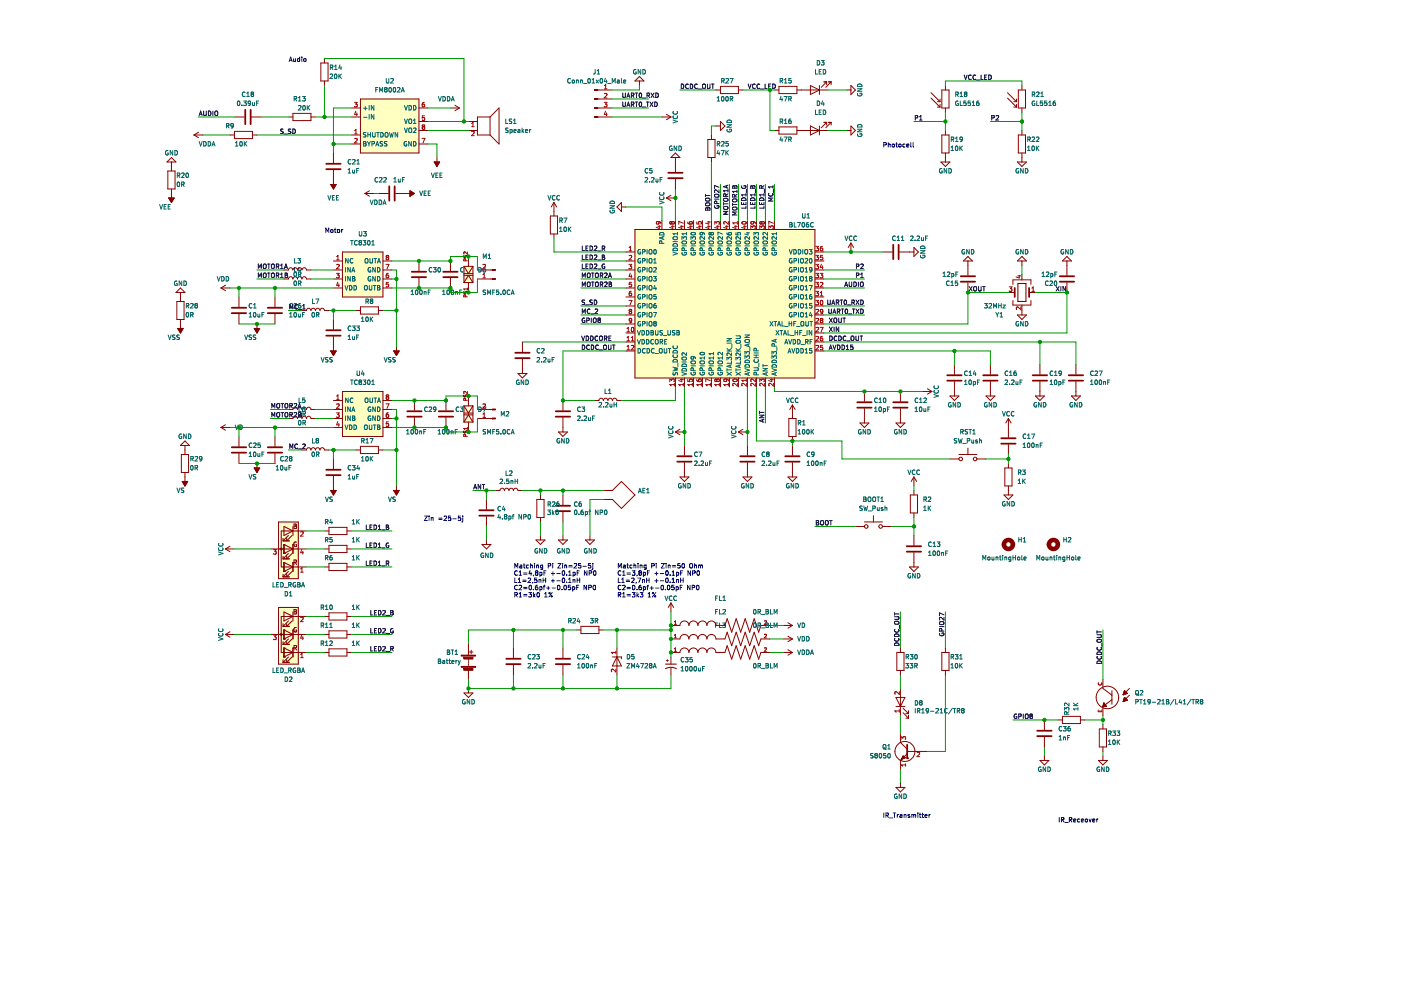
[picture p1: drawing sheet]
<svg xmlns="http://www.w3.org/2000/svg" width="297mm" height="210mm" viewBox="0 0 297 210" stroke-linecap="round" stroke-linejoin="round" font-family="sans-serif">
<path d="M23.9 0h273.2v209.9h-273.2z" fill-rule="evenodd" fill="#fff" stroke="#fff" stroke-width=".21"/>
<g fill="none" stroke="#840000" stroke-width=".21">
<path d="M68 13.4h1.6v3.8h-1.6zM68.8 12.4v1M68.8 17.2v.9M126.7 19.1h3.1M135.6 16.2l.9 1h-1.9zM135.6 17.2v.9M151.8 19.1h.9M152.7 18.3h3.9v1.5h-3.9zM156.6 19.1h.9M164.2 19.1h.9M165.1 18.3h3.9v1.5h-3.9zM169 19.1h6.6"/>
<path d="M171.8 18.1l1.9 1-1.9 .9zM173.7 18.1v1.9M174.7 17.4h.6M175.3 17.4v.5M175.3 17.4l-1.2 1.1M175.6 17.4h.6M176.2 17.4v.5M176.2 17.4l-1.1 1.1M179.5 19.1h.9M180.4 18.1l1 1-1 .9zM197.4 19.7l1.9 1.9M199.7 19.1h1.5v3.8h-1.5z"/>
<path d="M200.4 18.1v1M213.6 19.7l1.9 1.9M215.9 19.1h1.5v3.8h-1.5zM216.7 18.1v1M35.4 34.3l1-.9 .9 .9zM35.6 36.3h1.5v3.8h-1.5zM36.4 34.3v2M41.1 28.6l1 .6M41.1 28.6h1.9M42.1 28l-1 .6M48.8 28.6h.9M49.7 24.8h2.1"/>
<path d="M49.7 27.9h3.8v1.5h-3.8zM53.3 24.8h2.1M53.5 28.6h1M61.2 24.8h.9M62.1 24h3.8v1.6h-3.8zM65.9 24.8h1M70.1 39.1h1.2l-.6 1zM70.7 32.4v2.1M70.7 36.1v4M74.5 28.6h1.9M74.5 24.8h1.9M74.5 30.5h1.9"/>
<path d="M74.5 22.9h1.9M76.4 21h12.4v11.4h-12.4zM88.8 30.5h1.9M88.8 22.9h1.9M88.8 25.8h1.9M88.8 27.7h1.9M92.1 34.3h1.1l-.6 1zM92.6 33.4v1.9M95.5 22.9h1.9M96.5 22.3l.9 .6M97.4 22.9l-.9 .6M99.3 25.8h1.9"/>
<path d="M99.3 27.7h1.9M103.9 24.8h-2.7v3.8h2.7M103.9 24.8v3.8M103.9 24.8l1.9-1.9v7.6l-1.9-1.9M126.7 24.8h3.1M126.7 21h3.1M126.7 22.9h3.1M140.3 24.8h2M141.3 24.2l1 .6M142.3 24.8l-1 .6M143.2 33.4v3M143.2 38v2.1"/>
<path d="M143.2 32.4l1 1h-1.9zM150.1 29.6h1.5v3.8h-1.5zM150.8 28.6v1M150.8 33.4v.9M151.8 26.7h.9M152.7 25.8l1 .9-1 1zM164.2 27.7h.9M165.1 26.9h3.9v1.5h-3.9zM169 27.7h6.6M171.8 26.7l1.9 1-1.9 .9zM173.7 26.7v1.9M174.7 25.9h.6"/>
<path d="M175.3 25.9l-1.2 1.2M175.3 25.9v.6M175.6 25.9h.6M176.2 25.9l-1.1 1.2M176.2 25.9v.6M179.5 27.7h.9M180.4 26.7l1 1-1 .9zM197.4 20.8l1.9 1.9M198.7 22.7h.6M198.7 21.6h.6M199.3 21v.6M199.3 22.1v.6"/>
<path d="M199.5 34.3h1.9l-1 1zM199.7 28.6h1.5v3.8h-1.5zM200.4 22.9v1M200.4 27.7v.9M200.4 32.4v1.9M213.6 20.8l1.9 1.9M214.9 22.7h.6M214.9 21.6h.6M215.5 21v.6M215.5 22.1v.6M215.7 34.3h1.9l-.9 1zM215.9 28.6h1.5v3.8h-1.5z"/>
<path d="M216.7 22.9v1M216.7 27.7v.9M216.7 32.4v1.9M35.8 42h1.1l-.5 .9zM36.4 40.1v2.8M60.2 59.2h1a.48 .48 0 0 1 .4-.5 .48 .48 0 0 1 .5 .5 .48 .48 0 0 1 .5-.5 .48 .48 0 0 1 .5 .5 .48 .48 0 0 1 .4-.5 .48 .48 0 0 1 .5 .5 .48 .48 0 0 1 .5-.5 .48 .48 0 0 1 .5 .5h.9M60.2 57.2h1a.48 .48 0 0 1 .4-.4 .48 .48 0 0 1 .5 .4 .48 .48 0 0 1 .5-.4 .48 .48 0 0 1 .5 .4 .48 .48 0 0 1 .4-.4 .48 .48 0 0 1 .5 .4 .48 .48 0 0 1 .5-.4 .48 .48 0 0 1 .5 .4h.9M70.7 55.3h1.9M70.7 57.2h1.9M70.7 59.2h1.9M72.6 53.4h8.6v9.6h-8.6zM77.4 41h1.9"/>
<path d="M77.4 41l.9 .6M78.3 40.5l-.9 .5M80.2 41h2.1M81.2 55.3h1.9M81.2 57.2h1.9M81.2 59.2h1.9M83.9 41h4M86.9 40.5l1 .5-1 .6zM88.8 55.3v2.1M88.8 59v2.1M95.5 55.3v2.1M95.5 59v2.1"/>
<path d="M98.4 56.5h1.9M98.4 56.5v3.4M98.4 59.9h1.9M98.4 59.9l.9-1.5 1 1.5M98.4 58.4h1.9M98.4 58h1.9M98.4 56.5l.9 1.5 1-1.5M99.3 54.4h.1M99.3 54.4v2.1M99.3 59.9v2.1M100.3 56.5v3.4M101.2 57.2h3.2"/>
<path d="M101.2 59.2h3.2M116.7 45.8h1.5v3.8h-1.5zM117.4 42.9l-.5 1M117.4 42.9v2.9M117.4 49.6v1M117.4 42.9l.6 1M131.8 42.9v1.9l-1-.9zM131.8 43.9h.9M132.7 53.4h1.9M132.7 55.3h1.9M132.7 57.2h1.9M132.7 59.2h1.9"/>
<path d="M134.6 48.7h38.2v31.4h-38.2zM140.3 46.7v2M141.3 42h1.9M141.3 42l1 .6M142.3 41.4l-1 .6M143.2 46.7v2M145.1 46.7v2M147 46.7v2M148.9 46.7v2M150.8 46.7v2M152.7 46.7v2M154.7 46.7v2"/>
<path d="M156.6 46.7v2M158.5 46.7v2M160.4 46.7v2M162.3 46.7v2M164.2 46.7v2M172.8 53.4h1.9M172.8 55.3h1.9M172.8 57.2h1.9M172.8 59.2h1.9M180.4 51.5v1.9M180.4 51.5l-.6 1M180.4 51.5l.6 1"/>
<path d="M187.1 53.4h2.1M190.7 53.4h3.1M193.8 52.5l.9 .9-.9 1zM37.3 62l1-.9 .9 .9zM37.5 63.9h1.5v3.8h-1.5zM37.7 69.6h1.1l-.5 1zM38.3 62v1.9M38.3 67.7v2.9M46.8 61.1h2M46.8 61.1l1 .5M47.8 60.5l-1 .6M50.7 63v2.1"/>
<path d="M50.7 66.6v2.1M53.9 69.6h1.2l-.6 1zM54.5 68.7v1.9M58.3 63v2.1M58.3 66.6v2.1M64 65.8h1a.48 .48 0 0 1 .5-.4 .48 .48 0 0 1 .4 .4 .48 .48 0 0 1 .5-.4 .48 .48 0 0 1 .5 .4 .48 .48 0 0 1 .5-.4 .48 .48 0 0 1 .4 .4 .48 .48 0 0 1 .5-.4 .48 .48 0 0 1 .5 .4h.9M70.1 74.4h1.2l-.6 1zM70.7 67.7v2.1M70.7 71.4v4M70.7 61.1h1.9M75.5 65.8h.9M76.4 65.1h3.8v1.5h-3.8z"/>
<path d="M80.2 65.8h1M81.2 61.1h1.9M83.5 74.4h1.1l-.5 1zM84.1 73.5v1.9M99.3 62h.1M109.8 79.2h1.9l-.9 .9zM110.8 72.5v2.1M110.8 76.1v3.1M132.7 63h1.9M132.7 61.1h1.9M132.7 74.4h1.9M132.7 70.6h1.9"/>
<path d="M132.7 72.5h1.9M132.7 68.7h1.9M132.7 66.8h1.9M132.7 64.9h1.9M172.8 63h1.9M172.8 61.1h1.9M172.8 74.4h1.9M172.8 70.6h1.9M172.8 72.5h1.9M172.8 68.7h1.9M172.8 66.8h1.9M172.8 64.9h1.9"/>
<path d="M210 77.3v2.1M38.5 96.4h1.5v3.8h-1.5zM39.2 94.4v2M39.2 93.5l1 .9h-1.9zM46.8 90.6l1 .6M46.8 90.6h2M47.8 90.1l-1 .5M50.7 92.5v2.1M50.7 96.2v2.1M53.9 99.2h1.2l-.6 1zM54.5 98.3v1.9M58.3 92.5v2.1"/>
<path d="M58.3 96.2v2.1M61.2 86.8h.9a.48 .48 0 0 1 .5-.5 .48 .48 0 0 1 .5 .5 .48 .48 0 0 1 .4-.5 .48 .48 0 0 1 .5 .5 .48 .48 0 0 1 .5-.5 .48 .48 0 0 1 .5 .5 .48 .48 0 0 1 .5-.5 .48 .48 0 0 1 .4 .5h1M61.2 88.7h.9a.48 .48 0 0 1 .5-.5 .48 .48 0 0 1 .5 .5 .48 .48 0 0 1 .4-.5 .48 .48 0 0 1 .5 .5 .48 .48 0 0 1 .5-.5 .48 .48 0 0 1 .5 .5 .48 .48 0 0 1 .5-.5 .48 .48 0 0 1 .4 .5h1M64 95.4h1a.48 .48 0 0 1 .5-.5 .48 .48 0 0 1 .4 .5 .48 .48 0 0 1 .5-.5 .48 .48 0 0 1 .5 .5 .48 .48 0 0 1 .5-.5 .48 .48 0 0 1 .4 .5 .48 .48 0 0 1 .5-.5 .48 .48 0 0 1 .5 .5h.9M70.7 97.3v2.1M70.7 88.7h1.9M70.7 90.6h1.9M70.7 86.8h1.9M70.7 84.9h1.9M72.6 83h8.6v9.5h-8.6zM75.5 95.4h.9M76.4 94.6h3.8v1.6h-3.8z"/>
<path d="M80.2 95.4h1M81.2 88.7h1.9M81.2 90.6h1.9M81.2 86.8h1.9M81.2 84.9h1.9M87.9 84.9v2.1M87.9 88.5v2.1M94.5 84.9v2.1M94.5 88.5v2.1M98.4 86.1v3.4M98.4 86.1h1.9M98.4 89.5h1.9"/>
<path d="M98.4 89.5l.9-1.5 1 1.5M98.4 88h1.9M98.4 87.6h1.9M98.4 86.1l.9 1.5 1-1.5M99.3 91.6h.1M99.3 84h.1M99.3 84v2.1M99.3 89.5v2.1M100.3 86.1v3.4M101.2 88.7h3.2M101.2 86.8h3.2M118.4 91.6h1.9l-.9 .9z"/>
<path d="M119.4 84.9v2.1M119.4 88.5v3.1M126 84.9h1a.48 .48 0 0 1 .5-.5 .48 .48 0 0 1 .4 .5 .48 .48 0 0 1 .5-.5 .48 .48 0 0 1 .5 .5 .48 .48 0 0 1 .5-.5 .48 .48 0 0 1 .4 .5 .48 .48 0 0 1 .5-.5 .48 .48 0 0 1 .5 .5h1M143.2 91.6h1.9M143.2 91.6l1 .6M143.2 80.1v1.9M144.2 91l-1 .6M145.1 80.1v1.9M145.1 94.4v2.1M145.1 98.1v3M147 80.1v1.9M148.9 80.1v1.9"/>
<path d="M150.8 80.1v1.9M152.7 80.1v1.9M154.7 80.1v1.9M156.6 80.1v1.9M156.6 91.6l.9 .6M156.6 91.6h1.9M157.5 91l-.9 .6M158.5 80.1v1.9M158.5 94.4v2.1M158.5 98.1v3M160.4 80.1v1.9M162.3 80.1v1.9"/>
<path d="M164.2 80.1v1.9M167.2 88.7h1.6v3.8h-1.6zM168 85.9v2.8M168 92.5v1M168 94.4v2.1M168 98.1v3M168 85.9l-.6 .9M168 85.9l.6 .9M182.3 89.7h1.9l-.9 .9zM183.3 83v2.1M183.3 86.6v3.1M190 89.7h1.9l-1 .9z"/>
<path d="M190.9 83v2.1M190.9 86.6v3.1M195.7 83h1.9M196.6 82.4l1 .6M197.6 83l-1 .6M201.4 97.3h1.9M201.4 84h1.9l-.9 .9zM202.4 83v1M203.3 96.4h3.8M205.2 95v1.4M207.1 97.3h1.9M210 80.9v2.1"/>
<path d="M213 99.2h1.6v3.8h-1.6zM213.8 88.7v4M213.8 94.3v2.1M213.8 98.3v.9M213.8 88.7l-.6 1M213.8 88.7l.6 1M38.6 102.1h1.2l-.6 .9zM39.2 100.2v2.8M47.8 116.4l1 .6M47.8 116.4h1.9M48.8 115.8l-1 .6M57.3 116.4h7.7"/>
<path d="M59.1 110.7h4.2v12h-4.2zM60 114.1v.6M60 117.9v.6M60 114.7h.6M60 118.5h.6M60.2 117.3h.1M60.2 115.4h.1M60.2 119.3h.1M60.2 111.6l1.9 1-1.9 .9zM60.2 115.4v1.9M60.2 119.3v1.9M60.2 115.4l1.9 1-1.9 .9"/>
<path d="M60.2 119.3l1.9 .9-1.9 1M60.8 114.1v.6M60.8 117.9v.6M60.8 114.7h.5M60.8 118.5h.5M61.2 113.5l-1.2 1.2M61.2 117.3l-1.2 1.2M61.9 113.5l-1.1 1.2M61.9 117.3l-1.1 1.2M62.1 115.4h.1M62.1 119.3h.1M62.1 111.6v1.9"/>
<path d="M62.1 115.4v1.9M62.1 119.3v1.9M62.3 111.1h.4l.1 .2-.1 .3 .2 .3-.2 .2h-.4zM62.3 119.2h.5v-.4l-.5-.1v1M62.3 111.6h.4M62.6 119.2l.3 .5M62.8 115a.43 .43 0 0 0-.5 .4 .43 .43 0 0 0 .6 .4v-.3h-.2M65 112.6h-5.4v7.6h5.4M68.8 116.4h.9M68.8 112.6h.9M69.7 111.8h3.9v1.5h-3.9zM69.7 115.6h3.9v1.6h-3.9z"/>
<path d="M69.7 119.4h3.9v1.6h-3.9zM70.1 104h1.2l-.6 .9zM70.7 100.9v4M73.6 116.4h.9M73.6 112.6h.9M83.5 104h1.1l-.5 .9zM84.1 103v1.9M102.2 115.4h1.9l-1 1zM103.1 105.9v2.1M103.1 109.5v2.1M103.1 114.5v.9M105 104h1a.48 .48 0 0 1 .5-.5 .48 .48 0 0 1 .5 .5 .48 .48 0 0 1 .4-.5 .48 .48 0 0 1 .5 .5 .48 .48 0 0 1 .5-.5 .48 .48 0 0 1 .5 .5 .48 .48 0 0 1 .4-.5 .48 .48 0 0 1 .5 .5h1"/>
<path d="M113.6 114.5h1.9l-.9 .9zM113.8 105.9h1.5v3.8h-1.5zM114.6 104.9v1M114.6 109.7v1M114.6 113.5v1M118.4 114.5h1.9l-.9 .9zM119.4 104.9v2.1M119.4 108.6v2.1M119.4 113.5v1M124.1 114.5h1.9l-.9 .9zM125.1 113.5v1M127.9 104h1.9l2-1.9 2.8 2.8-2.8 2.9-2-1.9h-1.9"/>
<path d="M144.2 101.1h1.9l-1 1zM157.5 101.1h1.9l-.9 1zM167.1 101.1h1.9l-1 1zM181.4 111.6h1.9M183.3 110.7h3.8M185.2 109.3v1.4M187.1 111.6h1.9M193 104.9h1.5v3.9h-1.5zM193.8 101.1l-.6 1M193.8 101.1v1.9M193.8 104v.9M193.8 108.8v.9"/>
<path d="M193.8 113.5v2.1M193.8 117.2v3M193.8 101.1l.5 1M212.8 104.9h2l-1 1zM213.8 103v1.9M47.8 134.5h1.9M47.8 134.5l1 .6M48.8 133.9l-1 .6M57.3 134.5h7.7M59.1 128.8h4.2v12h-4.2zM60 132.8h.6M60 136.6h.6"/>
<path d="M60 121.7v.6M60 132.2v.6M60 136v.6M60 139.9v.5M60 122.3h.6M60.2 135.5h.1M60.2 133.6h.1M60.2 139.3h.1M60.2 137.4h.1M60.2 121.2h.1M60.2 129.7l1.9 1-1.9 1zM60.2 133.6v1.9"/>
<path d="M60.2 137.4v1.9M60.2 133.6l1.9 .9-1.9 1M60.2 137.4l1.9 .9-1.9 1M60.8 132.8h.5M60.8 121.7v.6M60.8 132.2v.6M60.8 136v.6M60.8 139.9v.5M60.8 136.6h.5M60.8 122.3h.5M61.2 131.7l-1.2 1.1M61.2 135.5l-1.2 1.1"/>
<path d="M61.2 139.3l-1.2 1.1M61.2 121.2l-1.2 1.1M61.9 131.7l-1.1 1.1M61.9 135.5l-1.1 1.1M61.9 139.3l-1.1 1.1M61.9 121.2l-1.1 1.1M62.1 133.6h.1M62.1 137.4h.1M62.1 129.7v2M62.1 133.6v1.9M62.1 137.4v1.9M62.3 129.2h.4l.1 .2-.1 .3 .2 .3-.2 .2h-.4z"/>
<path d="M62.3 137.4l.5-.1v-.3l-.5-.1v.9M62.3 129.7h.4M62.6 137.4l.3 .4M62.8 133.1a.43 .43 0 0 0-.5 .4 .43 .43 0 0 0 .6 .4v-.3h-.2M65 130.7h-5.4v7.6h5.4M68.8 120.2h.9M68.8 130.7h.9M68.8 134.5h.9M68.8 138.3h.9M69.7 129.9h3.9v1.6h-3.9zM69.7 133.8h3.9v1.5h-3.9zM69.7 137.6h3.9v1.5h-3.9z"/>
<path d="M73.6 120.2h.9M73.6 130.7h.9M73.6 134.5h.9M73.6 138.3h.9M99.3 136.4v2.5M99.3 139.7v.2M99.5 138.2h.8M99.9 137.9v.7M108.9 137.4v2.1M119.4 137.4v2.1M122.2 133.6h1M123.2 132.8h3.8v1.5h-3.8z"/>
<path d="M127 133.6h.9M129.8 139.3h2v.4M130.8 137.4v5.7M130.8 139.3l1 1.9h-2zM141.5 139.9v.3M142.3 138.3h1.9a.95 .95 0 0 1 .9-.9 .95 .95 0 0 1 1 .9 .95 .95 0 0 1 .9-.9 .95 .95 0 0 1 1 .9 .95 .95 0 0 1 .9-.9 .95 .95 0 0 1 1 .9 .95 .95 0 0 1 .9-.9 .95 .95 0 0 1 1 .9h1.9l.5-1.4 .9 2.9 1-2.9 .9 2.9 1-2.9 .9 2.9 1-2.9 1 2.9 .4-1.5h1.9M142.3 132.6h1.9a.95 .95 0 0 1 .9-.9 .95 .95 0 0 1 1 .9 .95 .95 0 0 1 .9-.9 .95 .95 0 0 1 1 .9 .95 .95 0 0 1 .9-.9 .95 .95 0 0 1 1 .9 .95 .95 0 0 1 .9-.9 .95 .95 0 0 1 1 .9h1.9l.5-1.4 .9 2.8 1-2.8 .9 2.8 1-2.8 .9 2.8 1-2.8 1 2.8 .4-1.4h1.9M142.3 135.5h1.9a.95 .95 0 0 1 .9-1 .95 .95 0 0 1 1 1 .95 .95 0 0 1 .9-1 .95 .95 0 0 1 1 1 .95 .95 0 0 1 .9-1 .95 .95 0 0 1 1 1 .95 .95 0 0 1 .9-1 .95 .95 0 0 1 1 1h1.9l.5-1.5 .9 2.9 1-2.9 .9 2.9 1-2.9 .9 2.9 1-2.9 1 2.9 .4-1.4h1.9M142.3 127.8v1.9M142.3 139.3v1.5M142.3 127.8l-.6 1M142.3 127.8l.5 1"/>
<path d="M192.8 120.2h1.9l-.9 1zM60 140.4h.6M60.8 140.4h.5M98.4 146.9h1.9l-1 1zM99.3 140.1v.1M99.3 140.4v.2M99.3 140.8v.2M99.3 141.2v.2M99.3 142.2v1.9M99.3 146v.9M108.9 141v2.1M119.4 141v2.1"/>
<path d="M141.3 140.1h.4M142.3 141.6v1.5M190.9 157.4l1.4 1.4M192.3 159.3h.5M192.3 159.8l-1.4 1.4M233.8 144.1v1.9l1.9 1.4M233.8 149.8v1.9M234 149.6l-.2 .2M234 149l.6 .8h-.8zM235.7 146.4v2.9M235.7 148.4l-1.9 1.4M238.4 147.9l.6 .5-.9 .3z"/>
<path d="M238.4 146.4l.6 .6-.9 .3zM239.5 147.4l-1.4 1.3M239.5 146l-1.4 1.3M190.9 161.2h.1"/>
<circle cx="203.7" cy="97.3" r=".38"/>
<circle cx="206.7" cy="97.3" r=".38"/>
<circle cx="183.7" cy="111.6" r=".38"/>
<circle cx="186.7" cy="111.6" r=".38"/>
<circle cx="234.8" cy="147.9" r="2.39"/>
</g>
<g fill="none" stroke="#006464" stroke-width=".21">
<path d="M52 19.6a.42 .42 0 0 0-.6 .4 .42 .42 0 0 0 .6 .4M52.3 19.8l.3-.3v1M53.2 19.7l.2-.2 .4 .2M53.2 19.7l.2 .2M53.2 19.7h.1M53.4 19.9l-.2 .2 .2 .4 .4-.2-.2-.4M53.4 19.9h.2M53.8 19.7h.1M53.8 19.7l-.2 .2M70 15.8l.3-.1 .2 .3-.6 .7h.6M70 14.3l.5-.1v-.3l-.5-.1v.9M70.3 14.3l.3 .4"/>
<path d="M70.9 14.7h.6M70.9 14.1l.3-.3v.9M71 15.8l.1-.1a.46 .46 0 0 1 .4 .5 .46 .46 0 0 1-.5 .4l-.1-.3zM71.8 15.7v1M72 16.1l.4 .6M72.1 13.7l-.3 .7h.6M72.3 14.1v.6M72.4 15.7l-.6 .5M79.7 19h.3M80.1 18.6h-.4v.9M80.5 19.5v-.9l.3 .6 .3-.6v.9M81.5 18.7l.2-.1 .4 .1"/>
<path d="M81.5 18.8l.2 .2M81.5 18.7v.1M81.7 19l-.2 .1 .2 .4 .4-.2-.2-.3M81.7 19h.2M81.9 16.7v.7l.2 .2 .3-.2v-.7M82.1 18.7v.1M82.1 18.8l-.2 .2M82.5 18.6h.2a.46 .46 0 0 1 .3 .5 .46 .46 0 0 1-.4 .4l-.2-.4zM82.9 16.7h.3l.2 .2-.6 .7h.6M83.4 18.6h.2a.46 .46 0 0 1 .3 .5 .46 .46 0 0 1-.4 .4l-.1-.4zM84.3 18.6h.3l.2 .2-.6 .7h.6M85.1 19.5l.3-.9 .3 .9"/>
<path d="M85.2 19.2h.4M120.9 16.7a.42 .42 0 0 0-.6 .4 .42 .42 0 0 0 .6 .4M121.4 17.1h.4l-.1 .5-.3-.1zM122.2 17.1l.4-.1v.6M122.2 17v.6M123.1 17.1l.3-.1 .1 .6M123.1 17v.6M123.7 17.7h.7M124.7 16.7h.2a.46 .46 0 0 1 .3 .4 .46 .46 0 0 1-.4 .5l-.2-.4zM125.5 17.6h.6M125.5 16.9l.3-.2v.9M126.2 14.7l-.1 .9-.3 .1"/>
<path d="M126.4 17l.5 .6M126.6 15.7h.5M126.6 15l.3-.3v1M126.9 17l-.5 .6M127.3 16.7h.1a.46 .46 0 0 1 .4 .4 .46 .46 0 0 1-.5 .5l-.1-.4zM128.3 16.6l-.2 .7h.6M128.6 17v.6M128.8 17.7h.8M129.8 17.6v-.9l.3 .6 .3-.6v.9M130.9 17h.4v.6M131.3 17.2l-.5 .2 .2 .2h.3M131.8 16.7v.8l.1 .1"/>
<path d="M132.2 17.3l.5-.1-.1-.2-.4 .1 .1 .5h.3M134.8 14.8a.43 .43 0 0 0-.5 .4 .43 .43 0 0 0 .6 .4v-.3h-.2M135.8 14.7v1l-.5-1v1M136.3 14.7a.48 .48 0 0 1 .5 .5 .48 .48 0 0 1-.5 .5zM153 17.1h.5v-.4h-.5v.9M153.2 17.1l.3 .5M153.9 16.7h.4l.2 .2-.6 .7h.6M154.8 16.7h.6l-.4 .9M165.4 17.1h.5v-.4h-.5v.9M165.6 17.1l.4 .5M166.3 17.6h.6M166.3 16.9l.3-.2v.9"/>
<path d="M167.7 16.7h-.4l-.1 .4h.5v.4h-.5M172.9 14.7v1h.5M173.3 12.8a.48 .48 0 0 1 .5 .5 .48 .48 0 0 1-.5 .5zM173.7 15.2h.3M174.1 12.8h.6l-.3 .4 .3 .1v.4h-.6M174.1 14.7h-.4v1h.4M174.5 14.7a.48 .48 0 0 1 .6 .5 .48 .48 0 0 1-.6 .5zM181.8 18.8h1l-1 .6h1M181.8 18a.51 .51 0 0 1 .6-.2 .51 .51 0 0 1 .4 .6h-1zM181.8 19.8a.43 .43 0 0 0 .5 .6 .43 .43 0 0 0 .4-.6h-.4v.1M203.6 19.8l.2-.3v1M204.5 19.7l.1-.2 .4 .2"/>
<path d="M204.5 19.7l.1 .2M204.5 19.7h.1M204.6 19.9l-.1 .2 .1 .4 .4-.2-.2-.4M204.6 19.9h.2M205 19.7l-.2 .2M205 19.7h.1M219.8 19.6l.3-.1 .2 .3-.6 .7h.6M220.7 19.8l.3-.3v1M35.6 32a.43 .43 0 0 0-.5 .4 .43 .43 0 0 0 .6 .4v-.3h-.2M36.6 31.9v1l-.5-1v1M37.1 31.9a.48 .48 0 0 1 .5 .5 .48 .48 0 0 1-.5 .5zM37.6 37.2l.4-.1 .1-.3-.5-.1v.9"/>
<path d="M37.6 38.7l.2-.1a.46 .46 0 0 1 .3 .5 .46 .46 0 0 1-.4 .4l-.2-.3zM37.8 37.2l.3 .4M38.5 36.8l.4-.1 .1 .3-.5 .6h.5M38.5 39.1l.5-.1v-.3l-.5-.1v.9M38.7 39.1l.3 .4M39.5 36.8l.1-.1a.46 .46 0 0 1 .4 .5 .46 .46 0 0 1-.5 .4l-.1-.3zM42.2 30l.3 1 .4-1M43.2 30a.48 .48 0 0 1 .5 .5 .48 .48 0 0 1-.5 .5zM44.1 30a.48 .48 0 0 1 .6 .5 .48 .48 0 0 1-.6 .5zM45 31l.3-1 .3 1M45 30.7h.5M48 26.7l.5-.1v-.3l-.5-.1v.9"/>
<path d="M48.2 26.7l.4 .4M49.4 26.7h-.4v-.5h.3l.2 .2-.1 .5-.4 .2M49.4 26.7h.1M49.5 26.6l-.1 .1M49.9 31h.6M49.9 30.3l.3-.3v1M50.4 21.5l.1-.1a.46 .46 0 0 1 .4 .5 .46 .46 0 0 1-.4 .4l-.2-.3zM50.9 30.1l.2-.1a.46 .46 0 0 1 .3 .5 .46 .46 0 0 1-.4 .4l-.2-.3zM51.3 22.3v.1M51.6 21.4h.6l-.3 .4 .3 .1v.4h-.6M51.8 30v1M51.9 30.4l.4 .6"/>
<path d="M52.3 20.5h.6M52.3 30l-.5 .6M53.1 21.8l-.1 .2h-.3l-.1-.5 .4-.1 .1 .2v.5l-.4 .3M53.5 21.7l.1 .6h.4M54 21.7v.7M54.4 21.9h.3M54.9 21.4h-.5v1M62.4 21l.4-.1 .1-.3-.5-.1v.9M62.6 21l.3 .4M63.3 21.4h.5M63.3 20.7l.3-.2v.9M63.3 22.5l.3-.1 .2 .2-.6 .7h.6"/>
<path d="M64.1 20.5h.6l-.3 .3 .3 .1v.4h-.6M64.3 22.5l.1-.1a.46 .46 0 0 1 .4 .5 .46 .46 0 0 1-.5 .4l-.1-.3zM65.1 22.4v.9M65.3 22.8l.4 .5M65.7 22.4l-.6 .5M73.8 36.7h.5M73.8 36l.3-.3v1M74.4 33.9a.42 .42 0 0 0-.6 .4 .42 .42 0 0 0 .6 .4M74.8 33.9l.3-.1 .2 .3-.6 .7h.6M74.8 36v.6h.4M75.2 36v.7M75.6 36.2h.3"/>
<path d="M75.7 34.8h.5M75.7 34.1l.2-.3v1M76.1 35.7h-.5v1M77.1 30h.3l.2 .2-.2 .3 .2 .3-.1 .2h-.4zM77.1 30.5h.3M77.1 23h.7M77.1 24.9h.7M77.5 22.6v.7M77.6 28.1l-.5 .1a.4 .4 0 0 0 .4 .5v.3h-.5M77.9 30l.3 .5M78 28.1v1M78 28.6h.5"/>
<path d="M78.2 30.5v.5M78.3 22.4v.9M78.3 24.3v.9M78.5 28.1v1M78.5 30l-.3 .5M78.9 30.5h.4l.1-.4-.5-.1v1M79 28.1v.8l.2 .2 .3-.2v-.8M79.3 22.4v.9l-.6-.9v.9M79.3 24.3v.9l-.6-.9v.9M79.7 31l.3-1 .3 1M79.8 30.7h.4M79.9 28.1h.5"/>
<path d="M80.1 37.7a.42 .42 0 0 0-.6 .4 .42 .42 0 0 0 .6 .4M80.1 28.1v1M80.5 37.7l.3-.1 .2 .3-.6 .7h.6M80.7 28.1a.48 .48 0 0 1 .6 .5 .48 .48 0 0 1-.6 .5zM81.1 30.1h-.5a.4 .4 0 0 0 .5 .5l-.1 .3h-.4M81.4 37.7l.3-.1 .2 .3-.6 .7h.6M81.7 28.2l.2-.1 .3 .1-.1 .8-.4-.1zM82 30.1h-.5a.4 .4 0 0 0 .5 .5l-.1 .3h-.4M82.6 28.1l.2 1 .2-.7 .2 .7 .2-1M83.5 38.6h.5M83.5 37.9l.3-.3v1M84.3 28.1v1l-.5-1v1"/>
<path d="M84.4 38l.1 .5h.4M84.9 38v.6M85.3 38.1h.3M85.8 25.2l.3 1 .3-1M85.8 22.4l.3 .9 .3-.9M85.8 27.1l.3 1 .3-1M85.8 37.6h-.5v1M86.2 30.1a.43 .43 0 0 0-.5 .4 .43 .43 0 0 0 .6 .4v-.3h-.2M86.7 22.4a.48 .48 0 0 1 .6 .5 .48 .48 0 0 1-.6 .4zM86.7 25.4l.2-.2 .3 .2v.7h-.5zM86.7 27.3l.2-.2 .3 .2v.8l-.5-.1zM87.2 30v1l-.5-1v1"/>
<path d="M87.7 30a.48 .48 0 0 1 .5 .5 .48 .48 0 0 1-.5 .5zM87.7 22.4a.48 .48 0 0 1 .5 .5 .48 .48 0 0 1-.5 .4zM87.7 26.2h.5M87.7 27.2l.3-.1 .2 .3-.6 .7h.6M87.7 25.5l.2-.3v1M91.5 36.7l.3 .9 .3-.9M92.4 37.1h.3M92.9 36.7h-.5v.9h.5M92.9 20.5l.4 .9 .3-.9M93.3 37.1h.3M93.7 36.7h-.4v.9h.4M93.9 20.5a.48 .48 0 0 1 .5 .4 .48 .48 0 0 1-.5 .5z"/>
<path d="M94.9 20.5a.48 .48 0 0 1 .5 .4 .48 .48 0 0 1-.5 .5zM95.7 21.4l.3-.9 .3 .9M95.8 21.1h.4M107.2 25.2v1h.5M107.7 27.2h-.5a.4 .4 0 0 0 .5 .5l-.1 .4h-.4M108.1 27.5h.3l.2 .1-.1 .5h-.4M108.1 27.5v.9M108.5 25.3h-.5a.4 .4 0 0 0 .5 .5l-.1 .3h-.4M108.9 26.2h.5M108.9 25.5l.2-.3v1M109 27.8l.4-.1v-.2l-.4 .1v.5h.4M109.8 27.5h.4v.6"/>
<path d="M110.2 27.7l-.4 .2 .1 .2h.3M110.7 27.1v1M110.8 27.7l.3 .4M111.1 27.5l-.4 .3M111.4 27.8l.5-.1-.1-.2-.4 .1 .1 .5h.3M112.3 27.5v.6M112.6 27.5l-.3 .1M136.8 37.7l.3-.1 .2 .3-.6 .7h.6M137.4 35.8a.42 .42 0 0 0-.6 .4 .42 .42 0 0 0 .6 .4M137.7 38.5v.1M138.1 37.7l.4-.1 .2 .3-.6 .7h.6M138.2 35.7h-.4l-.1 .5 .5-.1v.5h-.5"/>
<path d="M139.1 38v.5h.4M139.5 38v.6M139.9 38.1h.4M140.4 37.6h-.5v1M142.5 31a.43 .43 0 0 0-.6 .4 .43 .43 0 0 0 .6 .4v-.3h-.2M142.7 25.4l.9 .4-.9 .3M142.8 23.6a.42 .42 0 0 0 .4 .6 .42 .42 0 0 0 .3-.6M142.8 24.6a.42 .42 0 0 0 .4 .6 .42 .42 0 0 0 .3-.6M143.5 31v.9l-.6-.9v.9M143.9 31a.48 .48 0 0 1 .6 .4 .48 .48 0 0 1-.6 .5zM152 21.4h.6M152 20.7l.3-.2v.9"/>
<path d="M152.1 30.5h.4l.1-.4-.5-.1v1M152.3 31.9l-.3 .7h.6M152.3 30.5l.3 .5M152.5 32.2v.7M152.9 31.9h.6l-.4 1M153 30.1l.3-.1 .2 .3-.6 .7h.6M153 20.6l.2-.1a.46 .46 0 0 1 .3 .5 .46 .46 0 0 1-.4 .4l-.1-.3zM153.9 31.9v1M154 20.6l.1-.1a.46 .46 0 0 1 .3 .5 .46 .46 0 0 1-.4 .4l-.1-.3zM154 32.3l.4 .6M154.1 26.4h1l-1 .6h1M154.2 25.6a.51 .51 0 0 1 .6-.1 .51 .51 0 0 1 .3 .5h-1z"/>
<path d="M154.2 27.4a.43 .43 0 0 0 .4 .6 .43 .43 0 0 0 .4-.6h-.3v.2M154.4 30h-.5v.5l.4-.1 .1 .5h-.5M154.4 31.9l-.5 .6M154.8 21l.5-.1v-.3l-.5-.1v.9M155 21l.4 .4M165.4 25.7h.5v-.4l-.5-.1v1M165.6 29l-.2 .7h.6M165.6 20.4l-.2 .7h.6M165.6 25.7l.4 .5M165.8 20.8v.6M165.8 29.4v.6M166.2 20.5h.7l-.4 .9"/>
<path d="M166.2 29.1h.7l-.4 .9M166.3 26.2h.6M166.3 25.5l.3-.3v1M167.2 21l.5-.1v-.3l-.5-.1v.9M167.2 29.6l.5-.1v-.4h-.5v.9M167.5 29.6l.3 .4M167.5 21l.3 .4M167.7 25.2l-.4 .3-.1 .5 .2 .2 .3-.1v-.5h-.3l-.2 .2M172.9 23.3v1h.5M173.3 21.4a.48 .48 0 0 1 .5 .5 .48 .48 0 0 1-.5 .5zM173.7 23.8h.3M174.1 23.3h-.4v1h.4"/>
<path d="M174.4 21.4l-.2 .7h.6M174.5 23.3a.48 .48 0 0 1 .6 .5 .48 .48 0 0 1-.6 .5zM174.6 21.7v.7M181.8 27.4h1l-1 .5h1M181.8 28.4a.43 .43 0 0 0 .5 .5 .43 .43 0 0 0 .4-.6h-.4v.2M181.8 26.6a.51 .51 0 0 1 .6-.2 .51 .51 0 0 1 .4 .5h-1zM199.7 35.8a.43 .43 0 0 0-.5 .4 .43 .43 0 0 0 .6 .4v-.3h-.2M200.7 35.7v1l-.5-1v1M201.2 35.7a.48 .48 0 0 1 .5 .5 .48 .48 0 0 1-.5 .5zM201.6 31.9h.6M201.6 31.2l.3-.2v.9M201.7 29.6l.4-.1 .1-.4h-.5v.9"/>
<path d="M201.9 29.6l.3 .4M202.6 30h.5M202.6 29.3l.3-.2v.9M202.6 31.1l.2-.1a.46 .46 0 0 1 .3 .5 .46 .46 0 0 1-.4 .4l-.1-.3zM202.6 20h.5v-.4l-.5-.1v1M202.9 20l.3 .5M203.1 21.5a.43 .43 0 0 0-.5 .4 .43 .43 0 0 0 .6 .4v-.3h-.2M203.5 31v.9M203.6 20.5h.5M203.6 21.4v1h.5M203.6 31.4l.5 .5M204.1 29.5l-.2 .1h-.3v-.5h.3l.2 .1-.1 .6-.4 .2"/>
<path d="M204.1 31l-.6 .5M204.8 21.4h-.4l-.1 .5 .5-.1v.5h-.5M205.7 21.4h-.4l-.1 .5 .5-.1v.5h-.5M206.1 22.4h.6M206.1 21.7l.3-.3v1M207.5 21.4l-.4 .2-.1 .6 .2 .2 .3-.1v-.5h-.3l-.2 .2M215.9 35.8a.43 .43 0 0 0-.5 .4 .43 .43 0 0 0 .6 .4v-.3h-.2M216.9 35.7v1l-.5-1v1M217.4 35.7a.48 .48 0 0 1 .5 .5 .48 .48 0 0 1-.5 .5zM217.9 31.9h.5M217.9 31.2l.2-.2v.9M217.9 29.6l.5-.1v-.4h-.5v.9"/>
<path d="M218.1 29.6l.4 .4M218.8 29.1h.4l.2 .2-.6 .7h.6M218.9 31.1l.1-.1a.46 .46 0 0 1 .3 .5 .46 .46 0 0 1-.4 .4l-.1-.3zM218.9 20h.4l.1-.4-.5-.1v1M219.1 20l.3 .5M219.4 21.5a.43 .43 0 0 0-.6 .4 .43 .43 0 0 0 .6 .4v-.3h-.2M219.7 29.1h.4l.2 .2-.6 .7h.6M219.7 31v.9M219.8 21.4v1h.5M219.9 31.4l.4 .5M220.3 31l-.6 .5M220.7 20.5h.5"/>
<path d="M221 21.4h-.4l-.1 .5 .5-.1v.5h-.5M221.9 21.4h-.4v.5l.4-.1v.5h-.4M222.4 21.7l.2-.3v1M222.4 22.4h.5M223.7 21.4l-.4 .2v.6l.1 .2 .4-.1-.1-.5h-.3l-.1 .2M33.8 43.4l.4 .9 .3-.9M34.8 43.8h.3M35.2 43.4h-.4v.9h.4M35.7 43.8h.3M36.1 43.4h-.4v.9h.4M37.5 59.6a.43 .43 0 0 0-.5 .5 .43 .43 0 0 0 .6 .3v-.3h-.2M38.5 59.6v.9l-.5-.9v.9"/>
<path d="M39 59.6a.48 .48 0 0 1 .5 .5 .48 .48 0 0 1-.5 .4zM46 58.6l.4 1 .3-1M47 58.6a.48 .48 0 0 1 .5 .5 .48 .48 0 0 1-.5 .5zM48 58.6a.48 .48 0 0 1 .5 .5 .48 .48 0 0 1-.5 .5zM62.4 59.7l.1-.1a.46 .46 0 0 1 .4 .5 .46 .46 0 0 1-.4 .4l-.2-.3zM62.5 54.8v1h.4M62.5 56.7v1h.4M62.5 57.7a.48 .48 0 0 0-.2 .5 .48 .48 0 0 0 .4 .4 .63 .63 0 0 0-.1-.9M63.1 54.8h.6l-.3 .4 .3 .1v.4h-.6M63.4 56.7l-.2 .7h.6M63.5 58.2l.3 .4M63.6 57.7l.2 .2v.2l-.5 .1"/>
<path d="M63.6 57.7h-.3v.9M63.6 57v.7M69.5 41.5l.3 .9 .4-.9M70.5 41.9h.3M70.9 41.5h-.4v.9h.4M71.3 41.9h.4M71.8 41.5h-.5v.9h.5M73.3 56.7v1M73.3 58.6v1M73.8 54.8v1l-.5-1v1M74.3 56.7v1l-.6-1v1M74.3 58.6v1l-.6-1v1"/>
<path d="M74.3 51h.6M74.6 57.7l.3-1 .3 1M74.6 51v.9M74.7 57.4h.4M74.7 58.6h.3l.2 .2-.2 .3 .3 .3-.2 .2h-.4zM74.7 59.1h.3M74.8 54.9a.42 .42 0 0 0-.6 .4 .42 .42 0 0 0 .6 .4M75.7 51.1a.42 .42 0 0 0-.6 .4 .42 .42 0 0 0 .6 .4M76.1 51.2h.1M76.1 51.2l.2-.2 .3 .2M76.1 51.2l.2 .2M76.2 49.1v.8l.2 .1 .3-.1v-.8"/>
<path d="M76.3 51.4l-.2 .2 .2 .3 .3-.1-.1-.4M76.3 51.4h.2M76.6 51.2h.1M76.6 51.2l-.1 .2M77 51h.6l-.4 .4h.3v.5h-.5M77.1 49.1h.6l-.3 .4h.2v.5h-.5M77.4 54.9l.2-.1 .4 .1-.1 .8-.5-.1zM78 51.1l.1-.1a.46 .46 0 0 1 .4 .5 .46 .46 0 0 1-.4 .4l-.2-.3zM78.4 54.8v.8l.2 .2 .4-.2v-.8M78.5 42.4l.3 1 .3-1M78.6 58.7a.43 .43 0 0 0-.6 .4 .43 .43 0 0 0 .6 .4v-.3h-.2M78.6 56.8a.43 .43 0 0 0-.6 .4 .43 .43 0 0 0 .6 .4v-.3h-.2"/>
<path d="M78.8 51.9h.6M78.8 51.3l.3-.3v.9M79.3 54.8h.5M79.4 42.4a.48 .48 0 0 1 .6 .5 .48 .48 0 0 1-.6 .5zM79.6 54.8v1M79.6 56.7v1l-.6-1v1M79.6 58.6v1l-.6-1v1M80 56.7a.48 .48 0 0 1 .6 .5 .48 .48 0 0 1-.6 .5zM80 58.6a.48 .48 0 0 1 .6 .5 .48 .48 0 0 1-.6 .5zM80 55.8l.3-1 .4 1M80.1 55.5h.5M80.4 42.4a.48 .48 0 0 1 .5 .5 .48 .48 0 0 1-.5 .5z"/>
<path d="M81.2 43.4l.3-1 .3 1M81.3 43.1h.5M89 40.5l.3 1 .3-1M89.9 41h.3M90.4 40.5h-.5v1h.5M90.8 41h.3M91.2 40.5h-.4v1h.4M91.6 56.8a.42 .42 0 0 0-.6 .4 .42 .42 0 0 0 .6 .4M91.9 56.7h.6l-.3 .4 .2 .1v.4h-.5M92.9 56.8l.2-.1a.46 .46 0 0 1 .3 .5 .46 .46 0 0 1-.4 .4l-.2-.3zM98.2 56.8a.42 .42 0 0 0-.6 .4 .42 .42 0 0 0 .6 .4M98.6 56.7h.6l-.4 .4 .3 .1v.4h-.5"/>
<path d="M99.5 56.8l.4-.1 .2 .3-.6 .7h.6M101.5 56.7a.48 .48 0 0 1 .6 .5 .48 .48 0 0 1-.6 .5zM102.5 54.8v-.9l.3 .6 .3-.6v.9M102.9 56.7l-.4 .2-.1 .6 .2 .2 .3-.1v-.5h-.3l-.2 .2M103.5 54.1l.3-.2v.9M103.5 54.8h.6M116.2 41.5l.3 .9 .3-.9M117.7 41.5a.42 .42 0 0 0-.6 .4 .42 .42 0 0 0 .6 .4M118.6 41.5a.42 .42 0 0 0-.6 .4 .42 .42 0 0 0 .6 .4M118.6 48.4l.3-.3v1M118.6 49.1h.6M118.7 46.7h.4l.1-.4-.5-.1v1"/>
<path d="M118.9 46.7l.3 .5M119.5 46.2h.7l-.4 1M119.6 48.2l.2-.1a.46 .46 0 0 1 .3 .5 .46 .46 0 0 1-.4 .4l-.2-.3zM120.5 48.1v1M120.6 48.5l.4 .6M121 48.1l-.5 .6M129.3 43.6h1l-1 .6h1M129.4 42.8a.51 .51 0 0 1 .6-.2 .51 .51 0 0 1 .3 .6h-1zM129.4 44.6a.43 .43 0 0 0 .4 .6 .43 .43 0 0 0 .4-.6h-.3v.1M135.8 54.9a.43 .43 0 0 0-.6 .4 .43 .43 0 0 0 .6 .4v-.3h-.2M135.8 58.7a.43 .43 0 0 0-.6 .4 .43 .43 0 0 0 .6 .4v-.3h-.2M135.8 56.8a.43 .43 0 0 0-.6 .4 .43 .43 0 0 0 .6 .4v-.3h-.2"/>
<path d="M135.8 52.9a.43 .43 0 0 0-.6 .5 .43 .43 0 0 0 .6 .4v-.4h-.2M136.2 59.1h.5v-.4l-.5-.1v1M136.2 57.2h.5v-.4l-.5-.1v1M136.2 55.3h.5v-.4l-.5-.1v1M136.2 53.4h.5v-.4l-.5-.1v1M137.2 52.9v1M137.2 54.8v1M137.2 56.7v1M137.2 58.6v1M137.6 54.9l.2-.1 .4 .1-.1 .8-.5-.1zM137.6 58.8l.2-.2 .4 .2-.1 .7-.5-.1zM137.7 52.9l.5 .1v.5l-.2 .4-.4-.2z"/>
<path d="M137.7 56.8l.5 .1v.5l-.2 .3-.4-.2zM138.6 58.6h.5l-.3 .4 .3 .1v.4h-.5M138.6 56.8l.4-.1 .1 .3-.5 .7h.5M138.6 55.8h.5M138.6 55.1l.3-.3v1M138.7 53l.1-.1a.46 .46 0 0 1 .4 .5 .46 .46 0 0 1-.5 .4l-.1-.3zM139.8 42.6l1 .3-1 .3M139.9 41.8a.42 .42 0 0 0 .4 .5 .42 .42 0 0 0 .4-.5M139.9 40.8a.42 .42 0 0 0 .4 .6 .42 .42 0 0 0 .4-.6M140 49.4a.5 .5 0 0 1 .5-.1 .5 .5 0 0 1 .3 .5h-1zM140.3 51.6v-.5h-.4l-.1 .5h1M140.5 50.2v.5"/>
<path d="M140.8 50.1l-1 .4 1 .3M142.7 53.5l.9 .3-.9 .3M142.7 51.2h.9M142.7 52.8a.51 .51 0 0 1 .6-.2 .51 .51 0 0 1 .3 .5h-.9zM142.7 50.3l.8-.1 .1 .4-.3 .2h-.5zM142.7 51.8a.51 .51 0 0 1 .6-.1 .51 .51 0 0 1 .3 .5h-.9zM143.6 49.5h-.9l.3 .3M143.6 49.3v.5M144.6 50.8v-.6l.4 .3v-.3h.5v.6M144.6 52.1h.9M144.6 53.5a.43 .43 0 0 0 .5 .6 .43 .43 0 0 0 .4-.6h-.4v.2M144.7 51.1h.7l.1 .5-.8 .1-.1-.2z"/>
<path d="M145.1 53.1l-.1-.5h-.3l-.1 .5h.9M145.5 49.5h-.9l.3 .3M145.5 49.3v.5M146.5 50.8v-.6l.4 .3 .1-.3h.4v.6M146.5 52.1h1M146.5 53.5a.43 .43 0 0 0 .5 .6 .43 .43 0 0 0 .4-.6h-.4v.2M146.6 49.4a.46 .46 0 0 1 .5-.2 .46 .46 0 0 1 .3 .5 .47 .47 0 0 1-.5 .2 .47 .47 0 0 1-.4-.5zM146.6 51.1h.7l.1 .5-.8 .1-.1-.2zM147 53.1v-.5h-.4l-.1 .5h1M148.4 52.1h1M148.5 53.5a.43 .43 0 0 0 .4 .6 .43 .43 0 0 0 .4-.6h-.3v.2M148.5 51.2l.7-.1 .2 .4-.4 .2h-.5z"/>
<path d="M148.8 49.3l.2 .2v.2l-.5 .1-.1-.3 .2-.2h.5l.3 .4M148.9 53.1v-.5h-.4l-.1 .5h1M149.4 50.2v.6l-.7-.6-.3 .2 .1 .3M150.3 52.1h1M150.4 53.5a.43 .43 0 0 0 .4 .6 .43 .43 0 0 0 .4-.6h-.3v.2M150.4 51.2l.7-.1 .2 .4-.3 .2h-.5zM150.7 49.5l-.2-.2-.2 .2 .2 .3 .2-.2M150.7 49.5l.2-.2 .4 .2-.2 .3-.4-.2M150.7 49.5v.1M150.8 53.1v-.5h-.4l-.1 .5h1M151.3 50.2v.6l-.7-.6-.3 .2 .1 .3M152.2 52.1h1"/>
<path d="M152.3 53.5a.43 .43 0 0 0 .4 .6 .43 .43 0 0 0 .4-.6h-.3v.2M152.4 51.1h.6l.1 .5-.7 .1-.2-.2zM152.7 53.1v-.5h-.4l-.1 .5h1M153.2 49.6l-1-.4v.7M153.2 50.2v.6l-.7-.6-.3 .2 .1 .3M154.1 52.1h1M154.2 53.5a.43 .43 0 0 0 .4 .6 .43 .43 0 0 0 .4-.6h-.3v.2M154.2 51.2l.7-.1 .2 .4-.3 .2h-.5zM154.5 49.4v.2l.2 .2M154.6 49.3h.4v.4l-.6 .1-.3-.4M154.6 49.3l-.1 .1M154.6 53.1v-.5h-.4l-.1 .5h1"/>
<path d="M155.1 50.2v.6l-.7-.6-.3 .2 .1 .3M156 49.3v.5h.5l-.1-.4M156 52.1h1M156.1 53.5a.43 .43 0 0 0 .4 .6 .43 .43 0 0 0 .4-.6h-.3v.2M156.2 51.1h.7v.5l-.7 .1-.2-.2zM156.5 49.3l.4 .1v.4M156.5 49.3l-.1 .1M156.5 53.1v-.5h-.4l-.1 .5h1M157 50.2v.6l-.7-.6-.3 .2 .1 .3M157.9 52.1h1M158 53.5a.43 .43 0 0 0 .4 .6 .43 .43 0 0 0 .4-.6h-.3v.2M158 51.2l.8-.1 .1 .4-.3 .2h-.5z"/>
<path d="M158.3 49.4h.6M158.4 53.1v-.5h-.4l-.1 .5h1M158.6 49.2v.6l-.7-.2M158.9 50.2v.6l-.7-.6-.3 .2 .1 .3M159.9 52.1h.9M159.9 53.5a.43 .43 0 0 0 .4 .6 .43 .43 0 0 0 .4-.6h-.3v.2M160 51.1h.7l.1 .5-.8 .1-.1-.2zM160.3 49.4l-.1 .2-.3-.3v.6M160.3 49.3l.5 .1-.1 .5M160.3 49.3v.1M160.4 53.1l-.1-.5h-.4v.5h.9M160.8 50.2v.6l-.7-.6-.2 .2v.3"/>
<path d="M161.8 52.1h.9M161.8 53.5a.43 .43 0 0 0 .4 .6 .43 .43 0 0 0 .4-.6h-.3v.2M161.9 51.1h.7l.1 .5-.8 .1-.1-.2zM162.3 53.1l-.1-.5h-.3l-.1 .5h.9M162.7 49.3v.6l-.7-.6-.2 .2 .1 .3M162.7 50.2v.6l-.7-.6-.2 .2 .1 .3M163.7 52.1h.9M163.7 51.2l.8-.1 .1 .4-.3 .2h-.5zM163.7 53.5a.43 .43 0 0 0 .5 .6 .43 .43 0 0 0 .3-.6h-.3v.2M164.2 53.1l-.1-.5h-.3l-.1 .5h.9M164.6 50.2v.6l-.7-.6-.2 .2 .1 .3M164.6 49.3v.5"/>
<path d="M164.6 49.5h-.9l.2 .3M167.3 52.9l.4 1 .3-1M167.4 47.6h.4M167.8 47.6l.1-.1v-.2l-.5-.1v.9h.5v-.4M167.8 47.6l.1 .1M167.9 54.9a.43 .43 0 0 0-.6 .4 .43 .43 0 0 0 .6 .4v-.3h-.1M167.9 56.8a.43 .43 0 0 0-.6 .4 .43 .43 0 0 0 .6 .4v-.3h-.1M167.9 58.7a.43 .43 0 0 0-.6 .4 .43 .43 0 0 0 .6 .4v-.3h-.1M167.9 47.7h.1M168.3 52.9a.48 .48 0 0 1 .5 .5 .48 .48 0 0 1-.5 .5zM168.3 55.3h.5v-.4l-.5-.1v1M168.3 59.1h.5v-.4l-.5-.1v1"/>
<path d="M168.3 57.2h.5v-.4l-.5-.1v1M168.4 47.2v.9h.5M169.1 47.2h.6l-.4 .9M169.3 52.9a.48 .48 0 0 1 .5 .5 .48 .48 0 0 1-.5 .5zM169.3 54.8v1M169.3 56.7v1M169.3 58.6v1M169.8 54.9l.1-.1 .4 .1-.1 .8-.4-.1zM169.8 58.8l.1-.2 .4 .2-.1 .7-.4-.1zM169.8 56.9l.1-.2 .4 .2-.1 .7-.4-.1zM170.1 47.3l.2-.1a.46 .46 0 0 1 .3 .5 .46 .46 0 0 1-.4 .4l-.2-.3zM170.1 45.3v.7l.2 .2 .4-.2v-.7"/>
<path d="M170.2 52.9v1M170.7 53l.1-.1 .4 .1-.1 .8-.4-.1zM170.7 54.9l.4-.1 .2 .3-.6 .7h.6M170.7 59.6h.6M170.7 57.7h.6M170.7 58.9l.3-.3v1M170.7 57l.3-.3v1M171.1 45.5l.3-.2v.9M171.1 46.2h.5M171.4 47.2l-.4 .2-.1 .6 .2 .1 .3-.1v-.4l-.3-.1-.2 .2M171.6 52.9h.6l-.4 .4 .3 .1v.4h-.5M171.6 58.8l.2-.2 .4 .2"/>
<path d="M171.6 58.9l.2 .1M171.6 58.8v.1M171.7 57.2v-.4h.4v.6l-.4 .3M171.7 57.2v.1M171.7 54.9l.1-.1a.46 .46 0 0 1 .4 .5 .46 .46 0 0 1-.4 .4l-.2-.3zM171.8 59l-.2 .2 .2 .4 .4-.2-.2-.4M171.8 59h.2M172.2 57.1l-.2 .2h-.3M172.2 58.8v.1M172.2 58.9l-.2 .1M172.4 47.3a.42 .42 0 0 0-.6 .4 .42 .42 0 0 0 .6 .3M179.1 50l.4 1 .3-1"/>
<path d="M180.6 50.1a.42 .42 0 0 0-.6 .4 .42 .42 0 0 0 .6 .4M181.6 50.1a.42 .42 0 0 0-.6 .4 .42 .42 0 0 0 .6 .4M189.8 50.1a.42 .42 0 0 0-.6 .4 .42 .42 0 0 0 .6 .4M190.2 51h.5M190.2 50.3l.3-.3v1M191.1 51h.5M191.1 50.3l.3-.3v1M193.1 50.1l.3-.1 .2 .3-.6 .7h.6M194 50.9v.1M194.4 50.1l.4-.1 .2 .3-.6 .7h.6M195.2 53.2h.9l-.9 .5h.9M195.2 52.3a.51 .51 0 0 1 .6-.1 .51 .51 0 0 1 .3 .5h-.9z"/>
<path d="M195.2 54.2a.43 .43 0 0 0 .4 .5 .43 .43 0 0 0 .4-.6h-.3v.2M195.4 50.4v.6l.4-.1M195.8 50.4v.6M196.2 50.5h.4M196.7 50h-.5v1M35.7 71l.3 1 .3-1M37.1 71.1h-.5a.4 .4 0 0 0 .5 .5l-.1 .3h-.4M38 71.1h-.5a.4 .4 0 0 0 .5 .5l-.1 .3h-.4M39.5 64.9l.5-.1v-.4h-.5v.9M39.5 66.4l.2-.1a.46 .46 0 0 1 .3 .5 .46 .46 0 0 1-.4 .4l-.1-.3zM39.7 64.9l.3 .4M40.4 64.4h.4l.2 .2-.6 .7h.6"/>
<path d="M40.4 66.8l.5-.1v-.3l-.5-.1v.9M40.6 66.8l.4 .4M41.3 64.5v.1M41.3 64.5l.2-.1 .4 .1M41.3 64.6l.2 .2M41.5 64.8l-.2 .1 .2 .4 .4-.2-.2-.3M41.5 64.8h.2M41.9 64.6l-.2 .2M41.9 64.5v.1M51.9 71l.3 1 .3-1M52.8 66.5l.3-.2v.9M52.8 67.2h.6"/>
<path d="M53.3 71.1h-.5a.4 .4 0 0 0 .5 .5l-.1 .3h-.4M53.4 64.4a.42 .42 0 0 0-.6 .4 .42 .42 0 0 0 .6 .4M53.8 65.3h.5M53.8 64.6l.2-.2v.9M53.8 66.4l.1-.1a.46 .46 0 0 1 .4 .5 .46 .46 0 0 1-.4 .4l-.2-.3zM54.2 71.1h-.5a.4 .4 0 0 0 .5 .5l-.1 .3h-.4M54.7 66.6v.6l.4-.1M55.1 66.6v.6M55.5 66.7h.4M56 66.3h-.5v.9M61.4 66.5l.3-.2v.9M61.4 67.2h.5"/>
<path d="M62 64.4a.42 .42 0 0 0-.6 .4 .42 .42 0 0 0 .6 .4M62.4 64.4h.3l.2 .2-.6 .7h.6M62.4 66.4l.1-.1a.46 .46 0 0 1 .4 .5 .46 .46 0 0 1-.5 .4l-.1-.3zM63.3 66.6v.6l.4-.1M63.3 60.1l.4-.1 .1-.3-.5-.1v.9M63.5 60.1l.3 .4M63.7 66.6v.6M63.7 64.4l-.4 .2v.5l.1 .2 .4-.1-.1-.4-.3-.1-.1 .2M64.1 66.7h.3M64.6 66.3h-.5v.9M66.2 66.4l.2-.1a.46 .46 0 0 1 .3 .5 .46 .46 0 0 1-.4 .4l-.2-.3zM66.3 63.4v1h.4"/>
<path d="M66.9 63.4h.7l-.4 1M67.1 66.8l.4-.1 .1-.3-.5-.1v.9M67.3 66.8l.3 .4M68.1 75.8l.3 1 .3-1M69.5 75.8l-.5 .1a.4 .4 0 0 0 .5 .5v.3h-.5M70.5 75.8l-.5 .1a.4 .4 0 0 0 .4 .5v.3h-.5M73.1 60.5l.4 1 .3-1M73.8 71.3l.3-.3v1M73.8 72h.5M74.1 60.5a.48 .48 0 0 1 .5 .5 .48 .48 0 0 1-.5 .5zM74.4 69.2a.42 .42 0 0 0-.6 .4 .42 .42 0 0 0 .6 .4M74.7 69.1h.6l-.3 .4 .3 .1v.4h-.6"/>
<path d="M74.8 71.3v.6h.4M75 60.5a.48 .48 0 0 1 .6 .5 .48 .48 0 0 1-.6 .5zM75.2 71.3v.7M75.6 71.5h.3M75.6 69.1h.6l-.3 .4 .3 .1v.4h-.6M75.7 78.7v.7l.2 .2 .3-.2v-.7M76.1 71h-.5v1M76.6 67.5l.3-.3v1M76.6 68.2h.6M76.9 78.6l-.3 .7h.6M77.1 79v.6M77.3 60.7l.2-.2 .3 .2v.7h-.5z"/>
<path d="M77.6 63.9h.4l.1-.4-.5-.1v1M77.6 67.3l.2-.1a.46 .46 0 0 1 .3 .5 .46 .46 0 0 1-.4 .4l-.2-.3zM77.8 63.9l.3 .5M78.3 60.5v.8l.2 .2 .3-.2v-.8M78.5 63.6l.2-.2 .3 .2M78.5 63.6h.1M78.5 63.6l.2 .2M78.5 67.2v1M78.6 67.6l.4 .6M78.7 63.8l-.2 .2 .2 .4 .3-.2-.1-.4M78.7 63.8h.2M79 63.6h.1"/>
<path d="M79 63.6l-.1 .2M79 67.2l-.5 .6M79.2 60.5h.5M79.4 60.5v1M80 60.5h.3l.2 .2-.2 .3 .3 .3-.2 .2h-.4zM80 61h.3M81.5 75.8l.3 1 .3-1M82.9 75.8l-.5 .1a.4 .4 0 0 0 .5 .5l-.1 .3h-.4M83.8 75.8l-.5 .1a.4 .4 0 0 0 .5 .5l-.1 .3h-.4M87.2 61.8l.2-.3v.9M87.2 62.4h.5M88.2 61.6l.1-.1a.46 .46 0 0 1 .3 .5 .46 .46 0 0 1-.4 .4l-.1-.3z"/>
<path d="M89.1 61.6l.1-.1a.46 .46 0 0 1 .3 .5 .46 .46 0 0 1-.4 .4l-.1-.3zM89.9 61.8v.6M89.9 61.9h.4v.5M90.8 61.9h.3M91.2 61.5h-.4v.9M93.8 61.8l.3-.3v.9M93.8 62.4h.6M94.8 61.6l.2-.1a.46 .46 0 0 1 .3 .5 .46 .46 0 0 1-.4 .4l-.2-.3zM95.7 61.6l.2-.1a.46 .46 0 0 1 .3 .5 .46 .46 0 0 1-.4 .4l-.1-.3zM96.6 61.8v.6M96.6 61.9h.4v.5M97.5 61.9h.3"/>
<path d="M97.9 61.5h-.4v.9M103 61.5l-.5 .1a.4 .4 0 0 0 .4 .5v.3h-.5M103.4 62.4v-.9l.3 .7 .3-.7v.9M104.5 61.9h.3M104.9 61.5h-.4v.9M105.7 61.5h-.4l-.1 .4h.5v.5h-.5M106.2 62.4h.1M106.7 61.6l.1-.1a.46 .46 0 0 1 .4 .5 .46 .46 0 0 1-.5 .4l-.1-.3zM108.1 61.6a.42 .42 0 0 0-.6 .4 .42 .42 0 0 0 .6 .4M108.4 62.4l.3-.9 .3 .9M108.5 62.2h.4M113.9 75.9l.3-.1 .2 .3-.6 .7h.6"/>
<path d="M114.5 74a.42 .42 0 0 0-.6 .4 .42 .42 0 0 0 .6 .4M114.8 74l.4-.1 .2 .3-.6 .6h.6M114.8 76.7v.1M115.2 75.9l.4-.1 .2 .3-.6 .7h.6M116.2 76.1v.6h.4M116.6 76.1v.7M117.1 76.3h.3M117.5 75.8h-.4v1M135.1 72l.4 .9 .3-.9M135.1 70.1l.4 .9 .3-.9M135.3 73.9a.48 .48 0 0 1 .5 .5 .48 .48 0 0 1-.5 .4zM135.8 64.4a.43 .43 0 0 0-.6 .4 .43 .43 0 0 0 .6 .4v-.3h-.2"/>
<path d="M135.8 68.2a.43 .43 0 0 0-.6 .5 .43 .43 0 0 0 .6 .3v-.3h-.2M135.8 60.6a.43 .43 0 0 0-.6 .4 .43 .43 0 0 0 .6 .4v-.3h-.2M135.8 66.3a.43 .43 0 0 0-.6 .4 .43 .43 0 0 0 .6 .4v-.3h-.2M135.8 62.5a.43 .43 0 0 0-.6 .4 .43 .43 0 0 0 .6 .4v-.3h-.2M136.1 72a.48 .48 0 0 1 .6 .5 .48 .48 0 0 1-.6 .4zM136.1 70.1a.48 .48 0 0 1 .6 .5 .48 .48 0 0 1-.6 .4zM136.2 61h.5v-.4l-.5-.1v1M136.2 64.9l.5-.1v-.4h-.5v.9M136.2 66.8l.5-.1v-.3l-.5-.1v.9M136.2 68.7l.5-.1v-.3l-.5-.1v.9M136.2 62.9h.5v-.4l-.5-.1v1M136.8 74a.42 .42 0 0 0-.6 .4 .42 .42 0 0 0 .6 .4"/>
<path d="M137.1 72a.48 .48 0 0 1 .5 .5 .48 .48 0 0 1-.5 .4zM137.1 70.1a.48 .48 0 0 1 .5 .5 .48 .48 0 0 1-.5 .4zM137.2 73.9a.48 .48 0 0 1 .5 .5 .48 .48 0 0 1-.5 .4zM137.2 60.5v1M137.2 62.4v1M137.2 64.4v.9M137.2 66.3v.9M137.2 68.2v.9M137.6 66.4l.2-.1 .4 .1-.1 .8-.5-.1zM137.6 60.7l.2-.2 .4 .2-.1 .7h-.5zM137.6 68.3l.2-.1 .4 .1-.1 .8-.5-.1zM137.7 62.5l.5 .1v.5l-.2 .3-.4-.1z"/>
<path d="M137.7 64.4l.5 .1v.5l-.2 .3-.4-.1zM138 70.1h.3l.2 .2-.2 .2 .3 .3-.2 .2h-.4zM138 70.5h.3M138.6 72.1a.42 .42 0 0 0-.6 .4 .42 .42 0 0 0 .6 .3M138.6 66.3h.6l-.4 .9M138.6 68.4l.2-.2 .3 .2M138.6 68.4h.1M138.6 68.4l.2 .2M138.7 74a.42 .42 0 0 0-.6 .4 .42 .42 0 0 0 .6 .4M138.8 68.6l-.2 .2 .2 .3 .3-.2-.1-.3M138.8 68.6h.2M138.8 60.5l-.2 .7h.6"/>
<path d="M138.9 74.9h.7M139 72.1l.1-.1 .4 .1-.1 .8-.4-.1zM139 70.1v.7l.1 .2 .4-.2v-.7M139.1 64.4l-.5 .2v.5l.2 .2 .3-.1v-.4l-.3-.1-.2 .2M139.1 60.9v.6M139.1 62.4h-.5v.5h.5v.4h-.5M139.1 68.4h.1M139.1 68.4l-.1 .2M139.9 73.9l.5 .1v.5l-.2 .3-.4-.1zM140 72.5l.4-.1 .1-.3-.5-.1v.9M140.2 72.5l.3 .4M140.5 70.1l-.5 .1a.4 .4 0 0 0 .4 .5v.3h-.5"/>
<path d="M140.6 71.1h.8M140.8 73.9v.8l.2 .1 .4-.1v-.8M140.9 72.4h.3M141.4 72h-.5v.9h.5M141.6 70.1v.7l.2 .2 .3-.2v-.7M141.7 73.9h.5M142 73.9v.9M142.7 77.8l.9 .3-.6 .1 .6 .2-.9 .3M142.7 79l.1 .5a.4 .4 0 0 0 .5-.5l.3 .1v.4M142.8 75.2a.42 .42 0 0 0 .4 .6 .42 .42 0 0 0 .3-.6M142.8 73.3a.42 .42 0 0 0 .4 .6 .42 .42 0 0 0 .3-.6M142.8 76.3a.5 .5 0 0 1 .6-.1 .5 .5 0 0 1 .2 .5h-.9z"/>
<path d="M142.8 74.4a.5 .5 0 0 1 .6-.1 .5 .5 0 0 1 .2 .5h-.9zM143.1 70.1l-.5 .1a.4 .4 0 0 0 .5 .5l-.1 .3h-.4M143.5 70.1h.3l.2 .2-.2 .2 .3 .3-.2 .2h-.4zM143.5 70.5h.3M143.7 77v.7M144.6 79l.9 .3-.9 .3M144.6 76.7h.9M144.7 77.2a.5 .5 0 0 1 .6 0 .5 .5 0 0 1 .2 .5h-.9zM144.7 78.2a.5 .5 0 0 1 .6-.1 .5 .5 0 0 1 .2 .6h-.9zM144.7 75.7h.7l.1 .5-.8 .1-.1-.2zM145.5 74.8v.6l-.6-.6-.3 .2 .1 .3M146.5 77.6h1"/>
<path d="M146.5 79a.43 .43 0 0 0 .5 .5 .43 .43 0 0 0 .4-.6h-.4v.2M146.6 76.6h.7l.1 .4-.8 .1-.1-.2zM146.9 75.6l.2 .2-.1 .3h-.4l-.1-.3 .2-.2 .5 .1 .3 .4M147 78.5v-.4l-.4-.1-.1 .5h1M148.4 77.6h1M148.5 79a.43 .43 0 0 0 .4 .5 .43 .43 0 0 0 .4-.6h-.3v.2M148.5 76.7l.7-.1 .2 .3-.4 .3-.5-.1zM148.5 74.8a.46 .46 0 0 1 .5-.2 .46 .46 0 0 1 .3 .5 .47 .47 0 0 1-.5 .2 .47 .47 0 0 1-.3-.5zM148.9 78.5v-.4l-.4-.1-.1 .5h1M149.4 75.6v.6M149.4 75.9h-1l.3 .3M150.3 77.6h1"/>
<path d="M150.4 76.7l.7-.1 .2 .3-.3 .3-.5-.1zM150.4 79a.43 .43 0 0 0 .4 .5 .43 .43 0 0 0 .4-.6h-.3v.2M150.8 78.5v-.4l-.4-.1-.1 .5h1M151.3 75.9h-1l.3 .3M151.3 74.7v.5M151.3 75.6v.6M151.3 75h-1l.3 .2M152.2 77.6h1M152.3 79a.43 .43 0 0 0 .4 .5 .43 .43 0 0 0 .4-.6h-.3v.2M152.3 76.7l.7-.1 .2 .3-.3 .3-.5-.1zM152.7 78.5v-.4l-.4-.1-.1 .5h1M153.2 74.7v.6l-.7-.6-.3 .2 .1 .3"/>
<path d="M153.2 75.9h-1l.3 .3M153.2 75.6v.6M154.1 76.3v-.6l.4 .4 .1-.3h.4v.5M154.1 78.9l1 .7M154.1 78.2v.5M154.1 78.4h1M154.1 74.4h1M154.1 73.9l.6 .5M154.1 72.7h1M154.1 71.8h1l-1 .5h1M154.8 77.4v.5M155.1 74.8v.6l-.7-.6-.3 .2 .1 .4"/>
<path d="M155.1 76.6v.4h-1M155.1 78.9l-1 .7M155.1 77.3l-1 .4 1 .3M155.1 73.9l-.6 .4M155.2 73v.7M156 76.3v-.6l.4 .4 .1-.3h.4v.5M156 71.2h.8l.2 .2-.2 .4h-.8M156 78.2v.5M156 78.4h1M156 74.4h1M156 78.9l1 .7M156 73.9l.6 .5"/>
<path d="M156.2 72.2h.7v.5h-.7l-.2-.1zM156.7 77.4v.5M157 74.8v.6l-.7-.6-.3 .2 .1 .4M157 77.3l-1 .4 1 .3M157 76.6v.4h-1M157 78.9l-1 .7M157 73.9l-.6 .4M157.1 73v.7M157.9 78.2l1 .3-1 .3M157.9 71h1l-1 .6h1M157.9 76v-.6l.4 .3 .1-.2h.4v.5M157.9 75.1v-.6l.4 .3 .1-.2h.4v.5"/>
<path d="M158 76.5a.51 .51 0 0 1 .6-.1 .51 .51 0 0 1 .3 .5h-1zM158 72.1l.8-.1 .1 .4-.3 .2h-.5zM158 77.5a.51 .51 0 0 1 .6-.2 .51 .51 0 0 1 .3 .5h-1zM158.6 73v.4M158.6 79.1v.4M158.9 79l-1 .3 1 .3M158.9 72.9l-1 .3 1 .3M159 73.6v.7M159.9 74.8h.9M159.9 75.8h.9M159.9 78h.7l.2 .2-.2 .3h-.7M159.9 75.3h.9"/>
<path d="M159.9 76.2a.42 .42 0 0 0 .4 .6 .42 .42 0 0 0 .4-.6M160.3 75.3v.5M160.4 79.5l-.1-.5h-.4v.5h.9M160.4 74.4l-.1-.5h-.4v.5h.9M160.9 77v.7M161.8 78.1h.9l-.9 .6h.9M161.8 77.5h.9M161.8 77.2v.6M162.4 79.1v.4M162.7 79l-.9 .3 .9 .3M163.3 68.2l.6 .9M163.7 76v-.6l.3 .3 .1-.2h.4v.5"/>
<path d="M163.7 75.1v-.6l.3 .3 .1-.2h.4v.5M163.7 78.2l.9 .3-.9 .3M163.7 76.5a.51 .51 0 0 1 .6-.1 .51 .51 0 0 1 .3 .5h-.9zM163.7 77.5a.51 .51 0 0 1 .6-.2 .51 .51 0 0 1 .3 .5h-.9zM163.9 68.2l-.6 .9M164.1 68.2h.6M164.2 73.4l-.1-.5h-.3l-.1 .5h.9M164.4 72v.5M164.4 79.1v.4M164.4 68.2v.9M164.5 70.1l.7 .9M164.6 79l-.9 .3 .9 .3"/>
<path d="M164.6 71.9l-.9 .3 .9 .4M164.7 73.6v.7M164.8 69.1l.4-.9 .3 .9M164.9 68.8h.5M165.2 70.1l-.7 .9M165.4 70.1h.5M165.7 70.1v.9M165.8 68.2v.9h.5M166.1 71l.3-.9 .4 .9M166.2 70.8h.5M166.3 69.2h.8M166.4 72.9l.3-.9 .3 .9"/>
<path d="M166.5 72.7h.4M167.1 70.1v.9h.4M167.1 74.8l.3-.9 .3 .9M167.2 74.6h.4M167.2 72l.3 .9 .3-.9M167.3 68.2v.9M167.3 68.6h.5M167.6 71.1h.7M167.8 68.2v.9M167.9 60.6a.43 .43 0 0 0-.6 .4 .43 .43 0 0 0 .6 .4v-.3h-.1M167.9 62.5a.43 .43 0 0 0-.6 .4 .43 .43 0 0 0 .6 .4v-.3h-.1M167.9 64.4a.43 .43 0 0 0-.6 .4 .43 .43 0 0 0 .6 .4v-.3h-.1"/>
<path d="M167.9 66.3a.43 .43 0 0 0-.6 .4 .43 .43 0 0 0 .6 .4v-.3h-.1M167.9 73.9l.3 .9 .3-.9M168.2 72a.48 .48 0 0 1 .5 .5 .48 .48 0 0 1-.5 .4zM168.3 68.6h.3M168.3 62.9h.5v-.4l-.5-.1v1M168.3 61h.5v-.4l-.5-.1v1M168.3 64.9l.5-.1v-.4h-.5v.9M168.3 66.8l.5-.1v-.3l-.5-.1v.9M168.6 70.5h.5M168.6 70.1v.9M168.8 68.2h-.5v.9M168.8 73.9a.48 .48 0 0 1 .6 .5 .48 .48 0 0 1-.6 .4z"/>
<path d="M168.9 69.2h.7M169.1 72a.48 .48 0 0 1 .6 .5 .48 .48 0 0 1-.6 .4zM169.1 70.1v.9M169.3 60.5v1M169.3 62.4v1M169.3 64.4v.9M169.3 66.3v.9M169.6 70.5h.3M169.8 60.7l.1-.2 .4 .2-.1 .7h-.4zM169.8 64.5l.1-.1 .4 .1-.1 .8-.4-.1zM169.8 66.4l.1-.1 .4 .1-.1 .8-.4-.1zM169.8 62.6l.1-.2 .4 .2-.1 .8-.4-.1z"/>
<path d="M169.8 73.9a.48 .48 0 0 1 .5 .5 .48 .48 0 0 1-.5 .4zM169.8 68.3l.2-.1 .4 .1-.1 .8-.5-.1zM169.8 73h.8M170 70.1h-.4v.9M170.2 71.1h.7M170.7 61.5h.6M170.7 65.3h.6M170.7 67.2h.6M170.7 63.4h.6M170.7 74.2l.3-.3v.9M170.7 60.8l.3-.3v1M170.7 62.7l.3-.3v1"/>
<path d="M170.7 74.8h.6M170.7 64.6l.3-.2v.9M170.7 66.5l.3-.2v.9M170.8 72.5l.5-.1v-.3l-.5-.1v.9M170.8 68.2v.7l.2 .2 .4-.2v-.7M171 72.5l.3 .4M171.1 70.1v.9M171.6 60.5h.6l-.4 1M171.7 68.2h.6M171.8 72.4h.3M171.8 66.2l-.2 .7h.6M172 68.2v.9"/>
<path d="M172.1 66.6v.6M172.1 62.4l-.4 .3-.1 .5 .2 .2 .3-.1v-.4l-.3-.1-.2 .2M172.1 70.1v.9l-.5-.9v.9M172.1 73.9h-.4l-.1 .4h.5v.5h-.5M172.1 64.4h-.4l-.1 .4h.5v.4h-.5M172.2 72h-.4v.9M213.7 78.8a.42 .42 0 0 0-.6 .3 .42 .42 0 0 0 .6 .4M214 78.9l.3-.2v.9M214 79.6h.6M215.4 78.7l-.4 .2v.5l.1 .2 .4-.1-.1-.4-.3-.1-.1 .2M38.5 92.1a.43 .43 0 0 0-.6 .4 .43 .43 0 0 0 .6 .4v-.3h-.1M39.5 92v1l-.6-1v1"/>
<path d="M39.9 92a.48 .48 0 0 1 .6 .5 .48 .48 0 0 1-.6 .5zM40.5 97.3l.4-.1 .1-.3-.5-.1v.9M40.5 98.8l.1-.1a.46 .46 0 0 1 .4 .5 .46 .46 0 0 1-.5 .4l-.1-.3zM40.7 97.3l.3 .4M41.4 96.9l.3-.1 .2 .3-.6 .6h.6M41.4 99.2h.4l.1-.4-.5-.1v1M41.6 99.2l.3 .5M42.8 97.2l-.2 .2-.2-.1-.1-.4 .3-.1 .2 .2v.5l-.4 .2M49.9 90.1l.3 1 .3-1M50.8 90.1a.48 .48 0 0 1 .6 .5 .48 .48 0 0 1-.6 .5zM52.8 96.8h.6M52.8 96.1l.3-.3v1"/>
<path d="M53.4 94a.42 .42 0 0 0-.6 .4 .42 .42 0 0 0 .6 .4M53.8 94l.3-.1 .2 .3-.6 .7h.6M53.8 95.9l.1-.1a.46 .46 0 0 1 .4 .5 .46 .46 0 0 1-.4 .4l-.2-.3zM54.7 96.2v.5h.4M55.1 96.2v.6M55.2 93.9h-.5v.5l.4-.1 .1 .5h-.5M55.5 96.3h.4M56 95.8h-.5v1M58.5 99.7h.6M58.5 99l.3-.3v1M59.5 98.8l.2-.1a.46 .46 0 0 1 .3 .5 .46 .46 0 0 1-.4 .4l-.2-.3zM60.1 96.9a.42 .42 0 0 0-.6 .4 .42 .42 0 0 0 .6 .4"/>
<path d="M60.4 99v.6h.4M60.4 96.9l.4-.1 .2 .3-.6 .6h.6M60.8 99v.7M61.3 99.2h.3M61.5 97.2l-.1-.2 .1-.2 .4 .2-.2 .2M61.5 97.2l-.1 .2 .1 .3 .4-.1-.2-.4M61.5 97.2h.2M61.7 98.7h-.4v1M63.4 89.2h.1a.46 .46 0 0 1 .3 .4 .46 .46 0 0 1-.4 .5l-.1-.4zM63.4 84.4v.9h.5M63.4 86.3v.9h.5M63.5 87.2a.48 .48 0 0 0-.2 .6 .48 .48 0 0 0 .4 .4 .63 .63 0 0 0-.1-1"/>
<path d="M64.1 86.8l.2-.1h.3l.1 .4-.2 .1M64.2 89.7l.5-.1v-.4h-.5v.9M64.2 87.7h.5v-.4l-.5-.1v1M64.5 87.7l.3 .5M64.5 89.7l.3 .4M64.6 86.3l-.4 .2-.1 .6 .2 .1M64.6 84.4h-.4l-.1 .4h.5v.5h-.5M66.2 95.9l.2-.1a.46 .46 0 0 1 .3 .5 .46 .46 0 0 1-.4 .4l-.2-.3zM66.3 93v.9h.4M67.1 96.3h.4l.1-.4-.5-.1v1M67.2 93.4l-.2-.2 .2-.2 .3 .2-.1 .2M67.2 93.4l-.2 .2 .2 .3 .3-.1v-.3"/>
<path d="M67.2 93.4h.2M67.3 96.3l.3 .5M67.4 93.4h.1M67.4 93.4l.1 .1M73.1 90.1l.4 1 .3-1M73.3 86.3v.9M73.3 88.2v1M73.8 84.4v.9l-.5-.9v.9M74.1 90.1a.48 .48 0 0 1 .5 .5 .48 .48 0 0 1-.5 .5zM74.3 86.3v.9l-.6-.9v.9M74.3 88.2v1l-.6-1v1M74.3 80.6h.6"/>
<path d="M74.4 98.8a.42 .42 0 0 0-.6 .4 .42 .42 0 0 0 .6 .4M74.6 87.2l.3-.9 .3 .9M74.6 80.6v.9M74.7 87h.4M74.7 98.7h.6l-.3 .4 .3 .1v.4h-.6M74.7 88.2h.3l.2 .2-.2 .3 .3 .3-.2 .2h-.4zM74.7 88.7h.3M74.8 84.5a.42 .42 0 0 0-.6 .4 .42 .42 0 0 0 .6 .4M75 90.1a.48 .48 0 0 1 .6 .5 .48 .48 0 0 1-.6 .5zM75.7 80.7a.42 .42 0 0 0-.6 .3 .42 .42 0 0 0 .6 .4M75.9 98.7l-.2 .6h.6M76.1 99v.7"/>
<path d="M76.3 81l-.2 .2 .2 .3 .3-.2-.1-.3M76.3 81l-.2-.2 .2-.2 .3 .2-.1 .2M76.3 81h.2M76.6 97.7h.6M76.6 97.1l.3-.3v.9M76.7 93.5l.4-.1 .1-.3-.5-.1v.9M76.9 93.5l.3 .4M77 80.6h.6l-.4 .3 .3 .1v.4h-.5M77.3 90.2l.2-.1 .3 .1v.8l-.5-.1zM77.4 84.5l.2-.1 .4 .1-.1 .8-.5-.1zM77.6 93.9h.5M77.6 93.2l.3-.2v.9"/>
<path d="M77.6 96.9l.2-.1a.46 .46 0 0 1 .3 .5 .46 .46 0 0 1-.4 .4l-.2-.3zM78 80.7l.1-.1a.46 .46 0 0 1 .4 .5 .46 .46 0 0 1-.4 .4l-.2-.3zM78.3 90.1v.8l.2 .2 .3-.2v-.8M78.4 84.4v.8l.2 .1 .4-.1v-.8M78.5 93h.6l-.4 .9M78.5 96.8v.9M78.6 88.2a.43 .43 0 0 0-.6 .5 .43 .43 0 0 0 .6 .4v-.4h-.2M78.6 86.3a.43 .43 0 0 0-.6 .5 .43 .43 0 0 0 .6 .4v-.4h-.2M78.6 97.2l.4 .5M78.8 80.8l.3-.2v.9M78.8 81.5h.6M79 96.8l-.5 .5"/>
<path d="M79.2 90.1h.5M79.3 84.4h.5M79.4 90.1v1M79.6 84.4v.9M79.6 86.3v.9l-.6-.9v.9M79.6 88.2v1l-.6-1v1M80 88.2a.48 .48 0 0 1 .6 .5 .48 .48 0 0 1-.6 .5zM80 90.1h.3l.2 .2-.2 .3 .3 .3-.2 .2h-.4zM80 86.3a.48 .48 0 0 1 .6 .5 .48 .48 0 0 1-.6 .4zM80 90.6h.3M80 85.3l.3-.9 .4 .9M80.1 85.1h.5"/>
<path d="M86.2 92h.5M86.2 91.3l.3-.2v.9M87.2 91.2l.1-.1a.46 .46 0 0 1 .4 .5 .46 .46 0 0 1-.5 .4l-.1-.3zM88.1 91.2l.1-.1a.46 .46 0 0 1 .4 .5 .46 .46 0 0 1-.4 .4l-.2-.3zM89 91.5l.3-.1 .1 .6M89 91.4v.6M89.8 91.5h.4M90.3 91.1h-.5v.9M90.6 86.4a.42 .42 0 0 0-.6 .4 .42 .42 0 0 0 .6 .4M91 86.4l.3-.1 .2 .3-.6 .6h.6M92.4 86.7l-.2 .2-.2-.1-.1-.4 .3-.1 .2 .2v.5l-.4 .2M92.9 92h.5"/>
<path d="M92.9 91.3l.3-.2v.9M93.9 91.2l.1-.1a.46 .46 0 0 1 .4 .5 .46 .46 0 0 1-.5 .4l-.1-.3zM94.8 91.2l.1-.1a.46 .46 0 0 1 .4 .5 .46 .46 0 0 1-.5 .4l-.1-.3zM95.7 91.5l.3-.1 .1 .6M95.7 91.4v.6M96.5 91.5h.3M97 91.1h-.5v.9M97.3 86.4a.42 .42 0 0 0-.6 .4 .42 .42 0 0 0 .6 .4M97.6 86.3h.6l-.3 .4h.3v.5h-.6M98.6 87.2h.5M98.6 86.6l.2-.3v.9M101.5 86.3a.48 .48 0 0 1 .6 .5 .48 .48 0 0 1-.6 .4z"/>
<path d="M102.4 86.3h.6l-.4 .9M103 91.1l-.5 .1a.4 .4 0 0 0 .4 .5v.3h-.5M103.4 92v-.9l.3 .6 .3-.6v.9M104.5 91.5h.3M104.9 91.1h-.4v.9M105.7 91.1h-.4l-.1 .4h.5v.4h-.5M106.2 91.9v.1M106.3 88.2v-1l.3 .7 .3-.7v1M106.7 91.2l.1-.1a.46 .46 0 0 1 .4 .5 .46 .46 0 0 1-.5 .4l-.1-.3zM107.3 99.8v1h.4M107.3 87.3l.4-.1 .2 .3-.6 .7h.6M108 99.9l.4-.1 .2 .3-.6 .7h.6"/>
<path d="M108.1 91.2a.42 .42 0 0 0-.6 .3 .42 .42 0 0 0 .6 .4M108.4 92l.3-.9 .3 .9M108.5 91.7h.4M110 80.6a.43 .43 0 0 0-.5 .5 .43 .43 0 0 0 .6 .3v-.3h-.2M111 80.6v.9l-.5-.9v.9M111.5 80.6a.48 .48 0 0 1 .5 .4 .48 .48 0 0 1-.5 .5zM118.6 93a.43 .43 0 0 0-.5 .5 .43 .43 0 0 0 .6 .3v-.3h-.2M119.6 93v.9l-.5-.9v.9M120.1 93a.48 .48 0 0 1 .5 .5 .48 .48 0 0 1-.5 .4zM122.5 88.3l.3-.1 .2 .3-.6 .7h.6M123 86.4a.42 .42 0 0 0-.5 .4 .42 .42 0 0 0 .5 .4M123.4 86.3h.6l-.4 .4h.3v.5h-.5"/>
<path d="M123.4 89.1v.1M123.8 88.3l.4-.1 .2 .3-.6 .7h.6M124.8 88.5v.6h.4M125.2 88.5v.7M125.6 88.7h.4M126.1 88.2h-.5v1M127 85.4l.4-.1 .2 .3-.6 .7h.6M128 86.2v.1M128.3 82.5v.9h.4M128.4 85.4l.3-.1 .2 .3-.6 .7h.6M129 83.4h.6M129 82.8l.3-.3v.9"/>
<path d="M129.3 85.7l.1 .5h.3M129.7 85.7v.6M130.2 85.3v1M130.2 85.8h.5M130.7 85.3v1M141.7 92.2l1 .3-1 .4M141.8 91.4a.42 .42 0 0 0 .4 .6 .42 .42 0 0 0 .4-.6M141.8 90.4a.42 .42 0 0 0 .4 .6 .42 .42 0 0 0 .4-.6M147.3 97.8l.3-.1 .2 .3-.6 .7h.6M147.9 95.9a.42 .42 0 0 0-.6 .4 .42 .42 0 0 0 .6 .4M148.2 95.8h.6l-.4 1M148.2 98.6v.1"/>
<path d="M148.6 97.8l.4-.1 .2 .3-.6 .7h.6M149.6 98.1v.6l.4-.1M150 98.1v.6M150.4 98.2h.4M150.9 97.7h-.5v1M155.1 92.2l.9 .3-.9 .4M155.2 90.4a.42 .42 0 0 0 .4 .6 .42 .42 0 0 0 .3-.6M155.2 91.4a.42 .42 0 0 0 .4 .6 .42 .42 0 0 0 .3-.6M161.6 97.8l.3-.1 .2 .3-.6 .7h.6M162.2 95.9a.42 .42 0 0 0-.6 .4 .42 .42 0 0 0 .6 .4M162.5 98.6v.1M162.7 96.2l-.2 .2 .2 .4 .4-.2-.2-.4"/>
<path d="M162.7 96.2l-.2-.1 .2-.3 .4 .2-.2 .2M162.7 96.2h.2M162.9 97.8l.4-.1 .2 .3-.6 .7h.6M163.9 98.1v.6l.4-.1M164.3 98.1v.6M164.8 98.2h.3M165.2 97.7h-.4v1M166.7 84.4l.4 .9 .3-.9M168.2 84.5a.42 .42 0 0 0-.6 .4 .42 .42 0 0 0 .6 .4M169.2 84.5a.42 .42 0 0 0-.6 .4 .42 .42 0 0 0 .6 .4M169.2 92h.6M169.2 91.3l.3-.2v.9"/>
<path d="M169.3 89.7l.4-.1 .1-.4h-.5v.9M169.5 89.7l.3 .4M170.2 90.1h.5M170.2 89.4l.2-.2v.9M170.2 91.2l.1-.1a.46 .46 0 0 1 .4 .5 .46 .46 0 0 1-.5 .4l-.1-.3zM171.1 91.2l.1-.1a.46 .46 0 0 1 .4 .5 .46 .46 0 0 1-.4 .4l-.2-.3zM171.1 98.7h.6M171.1 98l.3-.3v1M171.7 95.9a.42 .42 0 0 0-.6 .4 .42 .42 0 0 0 .6 .4M172 91.1v.9M172.1 97.8l.1-.1a.46 .46 0 0 1 .4 .5 .46 .46 0 0 1-.4 .5l-.2-.4zM172.1 91.5l.4 .5"/>
<path d="M172.5 91.1l-.5 .5M172.6 96.2l-.2 .2h-.2l-.1-.5 .3-.1 .2 .2v.6l-.4 .2M173.1 97.8l.1-.1a.46 .46 0 0 1 .3 .5 .46 .46 0 0 1-.4 .5l-.2-.4zM173.9 98.2l.3-.1 .1 .6M173.9 98.1v.6M174.7 98.2h.4M175.2 97.7h-.5v1M182.5 91.1a.43 .43 0 0 0-.5 .5 .43 .43 0 0 0 .6 .3v-.3h-.2M183.5 91.1v.9l-.5-.9v.9M184 91.1a.48 .48 0 0 1 .6 .4 .48 .48 0 0 1-.6 .5zM185.4 86.6l.3-.3v.9M185.4 87.2h.6"/>
<path d="M186 84.5a.42 .42 0 0 0-.6 .4 .42 .42 0 0 0 .6 .4M186.4 85.3h.5M186.4 84.7l.3-.3v.9M186.4 86.4l.2-.1a.46 .46 0 0 1 .3 .5 .46 .46 0 0 1-.4 .4l-.2-.3zM187.3 86.7l.3-.1 .1 .2-.1 .4h-.3M187.3 86.6v1M187.4 84.5l.1-.1a.46 .46 0 0 1 .4 .5 .46 .46 0 0 1-.5 .4l-.1-.3zM188.1 86.7h.4M188.6 86.3h-.5v.9M190.2 91.1a.43 .43 0 0 0-.6 .5 .43 .43 0 0 0 .6 .3v-.3h-.2M191.2 91.1v.9l-.6-.9v.9M191.6 91.1a.48 .48 0 0 1 .6 .4 .48 .48 0 0 1-.6 .5z"/>
<path d="M192.5 99.7l.3 .9 .3-.9M194 99.7a.42 .42 0 0 0-.6 .4 .42 .42 0 0 0 .6 .4M194 87.2h.6M194 86.6l.3-.3v.9M194.6 84.5a.42 .42 0 0 0-.6 .4 .42 .42 0 0 0 .6 .4M194.9 99.7a.42 .42 0 0 0-.5 .4 .42 .42 0 0 0 .5 .4M195 85.3h.5M195 84.7l.2-.3v.9M195 86.4l.1-.1a.46 .46 0 0 1 .4 .5 .46 .46 0 0 1-.4 .4l-.2-.3zM195.9 86.6v.6h.4M195.9 84.5l.3-.1 .2 .3-.6 .6h.6M196.3 86.6v.6"/>
<path d="M196.7 86.7h.4M197.2 86.3h-.5v.9M198 83.6l1 .4-1 .3M198.1 81.8a.42 .42 0 0 0 .4 .6 .42 .42 0 0 0 .4-.6M198.1 82.8a.42 .42 0 0 0 .4 .6 .42 .42 0 0 0 .4-.6M201.6 85.4a.43 .43 0 0 0-.5 .4 .43 .43 0 0 0 .6 .4v-.3h-.2M202.6 85.3v1l-.5-1v1M202.9 93l-.5 .1a.4 .4 0 0 0 .4 .5v.3h-.5M203.1 85.3a.48 .48 0 0 1 .5 .5 .48 .48 0 0 1-.5 .5zM203.2 93l.2 .9 .2-.7 .2 .7 .2-.9M203.7 91.6l.4-.1 .1-.3-.5-.1v.9M203.9 91.6l.3 .4"/>
<path d="M204.1 94h.8M205.1 93.5l.4-.1 .1-.3-.5-.1v.9M205.1 91.1l-.5 .1a.4 .4 0 0 0 .5 .5v.3h-.5M205.4 91.1h.6M205.7 91.1v.9M206 93.3l.1 .6 .3-.1M206.2 92h.6M206.2 91.3l.3-.2v.9M206.4 93.3v.6M206.9 93.5l.4 .2M206.9 93.4v.1M207.2 93.3l-.3 .1"/>
<path d="M207.3 93.8l-.4 .1M207.3 93.7v.1M207.7 93.4l.3-.1 .1 .6M207.7 93v.9M212.5 87.2l.3 1 .4-1M213.1 80.7l.4-.1 .1 .2-.6 .7h.6M214 87.3a.42 .42 0 0 0-.6 .4 .42 .42 0 0 0 .6 .4M214 81.4v.1M214.5 80.7l.3-.1 .2 .2-.6 .7h.6M215 87.3a.42 .42 0 0 0-.6 .4 .42 .42 0 0 0 .6 .4M215.4 80.9l.1 .6 .3-.1M215.8 80.9v.6"/>
<path d="M216.3 81h.3M216.7 80.6h-.4v.9M216.8 99.7h.6l-.3 .3 .2 .1v.4h-.5M216.9 94.9h.6M216.9 94.2l.3-.3v1M217.5 92.1a.42 .42 0 0 0-.6 .4 .42 .42 0 0 0 .6 .4M217.9 93h.5M217.9 92.3l.2-.3v1M217.9 94l.1-.1a.46 .46 0 0 1 .4 .5 .46 .46 0 0 1-.4 .4l-.2-.3zM218.7 92h.7l-.4 1M218.8 94l.2-.1a.46 .46 0 0 1 .3 .5 .46 .46 0 0 1-.4 .4l-.2-.3zM219.7 94.3h.3l.1 .6"/>
<path d="M219.7 94.2v.7M220.5 94.4h.4M221 93.9h-.5v1M37.5 103.5l.3 .9 .4-.9M39 103.5l-.5 .1a.4 .4 0 0 0 .4 .5v.3h-.5M46.3 117l1 .3-1 .4M46.4 116.2a.42 .42 0 0 0 .4 .6 .42 .42 0 0 0 .4-.6M46.4 115.2a.42 .42 0 0 0 .4 .6 .42 .42 0 0 0 .4-.6M52.8 100.6l.3 1 .3-1M54.2 100.7h-.5a.4 .4 0 0 0 .5 .5l-.1 .3h-.4M69 114.5l.5-.1v-.3l-.5-.1v.9M69 118.3l.5-.1v-.3l-.5-.1v.9"/>
<path d="M69 110.6h.5v-.4l-.5-.1v1M69 105.4l.3 .9 .3-.9M69.2 110.6l.3 .5M69.2 118.3l.3 .4M69.2 114.5l.3 .4M70.1 110.1l-.2 .7h.6M70.4 117.8l-.4 .2-.1 .6 .2 .1 .3-.1v-.4l-.3-.1-.2 .2M70.4 110.5v.6M70.4 114h-.4l-.1 .4h.5v.4h-.5M70.5 105.4l-.5 .1a.4 .4 0 0 0 .4 .5v.3h-.5M73.8 100.9l.3-.3v1M73.8 101.6h.5"/>
<path d="M74.7 114.9h.5M74.7 118.7h.5M74.7 110.4l.3-.3v1M74.7 114.2l.3-.2v.9M74.7 118.1l.3-.3v.9M74.7 111.1h.5M74.8 100.9v.6h.4M75.2 100.9v.7M75.6 101.1h.3M75.6 110.1v1M75.6 114v.9M75.6 117.8v.9"/>
<path d="M75.8 110.6l.4 .5M75.8 118.2l.4 .5M75.8 114.4l.4 .5M76.1 100.6h-.5v1M76.2 110.1l-.6 .6M76.2 117.8l-.6 .5M76.2 114l-.6 .5M82.4 105.4l.3 .9 .3-.9M83.8 105.4l-.5 .1a.4 .4 0 0 0 .5 .5l-.1 .3h-.4M102.5 117.3a.43 .43 0 0 0-.5 .4 .43 .43 0 0 0 .5 .4v-.3h-.1M103.5 117.3v.9l-.5-.9v.9M104 117.3a.48 .48 0 0 1 .5 .4 .48 .48 0 0 1-.5 .5z"/>
<path d="M105.8 109.1l-.2 .6h.6M106 101.7l.4-.1 .2 .3-.6 .6h.6M106 109.4v.7M106.2 107.5a.42 .42 0 0 0-.6 .3 .42 .42 0 0 0 .6 .4M106.5 110v.1M106.8 107.3l-.3 .7h.6M107 102.4v.1M107 107.7v.6M107.1 109.5l-.2 .2 .2 .4 .4-.2-.2-.4M107.1 109.5l-.2-.2 .2-.2 .4 .2-.2 .2M107.1 109.5h.2M107.9 101.6h-.5v.4h.4l.1 .4h-.5"/>
<path d="M107.9 109.5l.3-.1 .1 .2v.4h-.4M107.9 109.4v1M108.3 102l.4-.1v.6M108.3 101.9v.6M108.6 109.4h.4M109 109.1l-.2 .1v.9M109.2 101.6v.9M109.2 102h.5M109.7 101.6v.9M110.6 109.1v1l-.6-1v1M111 109.6h.5v-.4l-.5-.1v1M112 109.2l.2-.1a.46 .46 0 0 1 .3 .5 .46 .46 0 0 1-.4 .4l-.2-.3z"/>
<path d="M114 116.4a.43 .43 0 0 0-.6 .4 .43 .43 0 0 0 .6 .4v-.3h-.2M115 116.3v1l-.6-1v1M115.4 116.3a.48 .48 0 0 1 .6 .5 .48 .48 0 0 1-.6 .5zM116.1 108.1h.6l-.3 .4 .3 .1v.4h-.6M116.2 106.9h.5v-.4l-.5-.1v1M116.4 106.9l.4 .5M117.1 106.5l.4-.1 .2 .3-.6 .7h.6M117.1 108.1v1M117.2 108.7l.3 .4M117.5 108.5l-.4 .3M117.9 108.2l.2-.1a.46 .46 0 0 1 .3 .5 .46 .46 0 0 1-.4 .5l-.2-.4zM118.5 106.4l-.4 .2-.1 .6 .2 .2 .3-.1v-.5h-.3l-.2 .2"/>
<path d="M118.7 116.4a.43 .43 0 0 0-.5 .4 .43 .43 0 0 0 .6 .4v-.3h-.2M119.7 116.3v1l-.5-1v1M120.2 116.3a.48 .48 0 0 1 .5 .5 .48 .48 0 0 1-.5 .5zM121.9 108.2l.1-.1a.46 .46 0 0 1 .4 .5 .46 .46 0 0 1-.5 .5l-.1-.4zM122.4 106.5a.42 .42 0 0 0-.6 .4 .42 .42 0 0 0 .6 .4M122.7 109v.1M123.2 106.4l-.4 .2-.1 .6 .2 .2 .3-.1v-.5h-.3l-.2 .2M123.6 108.1l-.4 .3v.5l.1 .2 .4-.1-.1-.4-.3-.1-.1 .2M124.1 108.5h.3l.2 .1-.1 .5h-.4M124.1 108.5v.9M124.4 116.4a.43 .43 0 0 0-.5 .4 .43 .43 0 0 0 .6 .4v-.3h-.2M124.8 108.5h.4"/>
<path d="M125.2 108.1l-.2 .2v.8M125.4 116.3v1l-.5-1v1M125.9 116.3a.48 .48 0 0 1 .6 .5 .48 .48 0 0 1-.6 .5zM126.8 108.1v1l-.6-1v1M127.2 108.6h.5v-.4l-.5-.1v1M128.2 108.2l.2-.1a.46 .46 0 0 1 .3 .5 .46 .46 0 0 1-.4 .5l-.2-.4zM135.3 104.5l.4-1 .3 1M135.4 104.2h.5M136.3 104h.3M136.7 103.5h-.4v1h.4M137.1 104.5h.6M137.1 103.8l.3-.3v1"/>
<path d="M144.4 102.6a.43 .43 0 0 0-.6 .4 .43 .43 0 0 0 .6 .4v-.3h-.2M145.4 102.5v1l-.6-1v1M145.8 102.5a.48 .48 0 0 1 .6 .5 .48 .48 0 0 1-.6 .5zM157.7 102.6a.43 .43 0 0 0-.5 .4 .43 .43 0 0 0 .6 .4v-.3h-.2M158.7 102.5v1l-.5-1v1M159.2 102.5a.48 .48 0 0 1 .5 .5 .48 .48 0 0 1-.5 .5zM167.3 102.6a.43 .43 0 0 0-.6 .4 .43 .43 0 0 0 .6 .4v-.3h-.2M168.3 102.5v1l-.6-1v1M168.7 102.5a.48 .48 0 0 1 .6 .5 .48 .48 0 0 1-.6 .5zM182.8 107.3l-.5 .1a.4 .4 0 0 0 .5 .5l-.1 .3h-.4M183.1 105.4h.3l.2 .2-.2 .2 .3 .3-.2 .2h-.4zM183.1 105.8h.3"/>
<path d="M183.1 107.3l.3 .9 .1-.6 .2 .6 .3-.9M184.1 105.5l.2-.1 .3 .1-.1 .8-.4-.1zM184.1 108.3h.7M185 107.8l.5-.1v-.3l-.5-.1v.9M185.1 105.5l.2-.1 .3 .1-.1 .8-.4-.1zM185.9 105.4h.6M186 107.6v.6l.4-.1M186.2 105.4v.9M186.4 107.6v.6M186.7 106.3h.6M186.7 105.6l.3-.2v.9M186.8 107.8l.4 .3"/>
<path d="M186.8 107.7v.1M187.2 107.6l-.4 .1M187.2 108.1l-.4 .1M187.2 108.1h.1M187.6 107.7l.4-.1v.6M187.6 107.3v.9M195.8 108.2h.6M195.8 107.6l.3-.3v.9M195.9 105.9l.4-.1 .1-.3-.5-.1v.9M196.1 105.9l.3 .4M196.8 105.5l.4-.1 .1 .2-.5 .7h.5M196.8 107.3v.9"/>
<path d="M196.9 117.8h.5M196.9 117.1l.2-.3v1M196.9 107.7l.4 .5M197.3 107.3l-.5 .5M197.5 115a.42 .42 0 0 0-.6 .4 .42 .42 0 0 0 .6 .4M197.8 115.9h.6M197.8 115.2l.3-.3v1M197.9 116.9l.1-.1a.46 .46 0 0 1 .3 .5 .46 .46 0 0 1-.4 .4l-.1-.3zM198.7 114.9h.6l-.3 .4 .2 .1v.4h-.5M198.8 116.9l.1-.1a.46 .46 0 0 1 .4 .5 .46 .46 0 0 1-.5 .4l-.1-.3zM199.6 117.2h.4l.1 .6M199.6 117.1v.7"/>
<path d="M200.5 117.3h.3M201 116.8h-.5v1M208.4 118.7v-.9l.3 .7 .3-.7v.9M209.5 118.1h.2l.2 .2-.2 .4-.3-.1zM210.3 118.1l.1 .6 .3-.1M210.7 118.1v.6M211.2 118.2l.3-.1 .1 .6M211.2 118.1v.6M211.9 118.1h.4M212 117.8v.8l.3 .1M212.6 117.8v.1M212.6 118.1v.6"/>
<path d="M213 118.2l.4-.1 .1 .6M213 118.1v.6M213.1 106.4a.43 .43 0 0 0-.6 .4 .43 .43 0 0 0 .6 .4v-.3h-.2M214.1 106.3v1l-.6-1v1M214.3 118.1h-.3l-.1 .2 .1 .4h.3M214.3 118.1v.8l-.2 .2-.2-.1M214.5 106.3a.48 .48 0 0 1 .6 .5 .48 .48 0 0 1-.6 .5zM214.8 118.2h.5M214.8 117.8v.9M215.3 117.8v.9M215.8 118.2h.4l-.1 .5-.3-.1zM215.9 102.5h.5"/>
<path d="M215.9 101.8l.3-.2v.9M215.9 100.2l.5-.1v-.4h-.5v.9M216 114.4h.5M216 114v.9M216.2 100.2l.3 .4M216.5 114v.9M216.6 117.8v.8l.2 .1M216.8 101.6v.9M217 114.9h.5M217 114.2l.2-.2v.9M217 102l.4 .5M217.1 118.4l.4-.1v-.2l-.4 .1v.5h.4"/>
<path d="M217.4 101.6l-.6 .5M219.8 118.7v-.9l.3 .7 .4-.7v.9M220.9 118.2h.4v.5l-.4-.1zM221.8 118.1v.6l.4-.1M222.2 118.1v.6M222.6 118.2l.4-.1v.6M222.6 118.1v.6M223.4 118.1h.3M223.5 117.8v.8l.2 .1M224 117.8v.1M224 118.1v.6M224.5 118.2l.4-.1v.6"/>
<path d="M224.5 118.1v.6M225.5 114v.9M225.5 114.4h.6M225.8 118.1h-.3l-.2 .2 .1 .4h.4M225.8 118.1v.8l-.2 .2-.2-.1M226.1 114v.9M226.2 117.8v.9M226.2 118.2h.6M226.5 114.1l.4-.1 .1 .2-.6 .7h.6M226.8 117.8v.9M227.2 118.2h.4v.5l-.4-.1zM228.1 117.8v.8l.1 .1"/>
<path d="M228.5 118.4l.5-.1-.1-.2-.4 .1 .1 .5h.3M46.3 135.2l1 .3-1 .3M46.4 134.3a.42 .42 0 0 0 .4 .6 .42 .42 0 0 0 .4-.6M46.4 133.3a.42 .42 0 0 0 .4 .6 .42 .42 0 0 0 .4-.6M57.9 123.5v1h.4M58.7 124h.3M59.1 123.5h-.4v1h.4M59.5 123.5a.48 .48 0 0 1 .6 .5 .48 .48 0 0 1-.6 .5zM60.2 124.5h.8M60.5 125.4a.48 .48 0 0 1 .5 .5 .48 .48 0 0 1-.5 .5zM61.2 124h.5v-.4l-.5-.1v1M61.4 125.7l.2-.3v1"/>
<path d="M61.4 126.4h.5M61.4 124l.3 .5M62.7 123.5a.43 .43 0 0 0-.6 .5 .43 .43 0 0 0 .6 .4v-.4h-.2M63.1 123.5h.3l.2 .2-.2 .3 .3 .3-.2 .2h-.4zM63.1 124h.3M63.9 124.5l.3-1 .4 1M64 124.2h.5M68.1 128.8l.4-.1 .1-.3-.5-.1v.9M68.1 132.6l.4-.1 .1-.3-.5-.1v.9M68.1 136.4h.4l.1-.4-.5-.1v1M68.3 128.8l.3 .4M68.3 132.6l.3 .4"/>
<path d="M68.3 136.4l.3 .5M69 136.2l.3-.3v1M69 129.2h.5M69 128.5l.3-.2v.9M69 132.4l.3-.3v.9M69 133h.5M69 136.9h.5M69.9 136l.4-.1 .2 .3-.6 .7h.6M69.9 133h.6M69.9 132.4l.3-.3v.9M70 128.4l.1-.1a.46 .46 0 0 1 .4 .5 .46 .46 0 0 1-.5 .4l-.1-.3zM74.7 129.2h.5"/>
<path d="M74.7 128.5l.3-.2v.9M74.7 132.4l.3-.3v.9M74.7 136.2l.3-.3v1M74.7 133h.5M74.7 136.9h.5M75.6 128.3v.9M75.6 132.1v.9M75.6 135.9v1M75.8 128.7l.4 .5M75.8 132.5l.4 .5M75.8 136.3l.4 .6M76.2 128.3l-.6 .5"/>
<path d="M76.2 132.1l-.6 .5M76.2 135.9l-.6 .6M92.9 139.7h.3l.2 .2-.2 .3 .3 .3-.2 .2h-.4zM94.7 139.7v.8l.3 .2M94.8 137.8h.4l.1 .2-.1 .3 .2 .3-.2 .2h-.4zM94.8 138.3h.4M95.3 139.7v.8l.2 .2M95.7 137.8h.5M95.9 137.8v1M96.5 138.8h.5M96.5 138.1l.2-.3v1M112.6 138.9a.42 .42 0 0 0-.6 .3 .42 .42 0 0 0 .6 .4"/>
<path d="M112.9 138.9l.4-.1 .2 .2-.6 .7h.6M113.8 138.8h.6l-.3 .3 .2 .1v.4h-.5M120.6 131.6h.4l.1-.4-.5-.1v1M120.8 131.6l.3 .5M121.5 131.2l.3-.1 .2 .3-.6 .7h.6M122.6 131.1l-.2 .7h.6M122.8 131.5v.6M123 138.9a.42 .42 0 0 0-.5 .3 .42 .42 0 0 0 .5 .4M123.4 138.9l.4-.1 .2 .2-.6 .7h.6M124.5 138.7l-.2 .7h.6M124.8 139.1v.6M125.2 131.1h.6l-.3 .4 .2 .1v.4h-.5"/>
<path d="M126.2 131.6h.5v-.4l-.5-.1v1M126.4 131.6l.3 .5M133 138.8a.48 .48 0 0 1 .5 .4 .48 .48 0 0 1-.5 .5zM134.4 138.8h-.4l-.1 .4h.5v.4h-.5M141 126.4l.3 .9 .3-.9M142.5 126.5a.42 .42 0 0 0-.6 .3 .42 .42 0 0 0 .6 .4M143.4 126.5a.42 .42 0 0 0-.6 .3 .42 .42 0 0 0 .6 .4M145 139.5a.42 .42 0 0 0-.6 .4 .42 .42 0 0 0 .6 .4M145.3 139.4h.6l-.3 .4 .3 .1v.4h-.6M146.8 139.4h-.5v.5l.4-.1 .1 .5h-.5M151.7 132.5h.3M151.7 126.8h.3"/>
<path d="M151.7 129.7h.3M152.2 129.2h-.5v1M152.2 126.4h-.5v.9M152.2 132.1h-.5v.9M152.5 132.1v.9h.5M152.5 126.4v.9h.5M152.5 129.2v1h.5M153.2 132.1h.6l-.3 .4h.3v.5h-.6M153.3 129.3l.3-.1 .2 .3-.6 .7h.6M153.3 127.3h.5M153.3 126.6l.2-.2v.9M159.9 129.3l.1-.1a.46 .46 0 0 1 .3 .5 .46 .46 0 0 1-.4 .4l-.1-.3z"/>
<path d="M159.9 132.2l.1-.1a.46 .46 0 0 1 .3 .5 .46 .46 0 0 1-.4 .4l-.1-.3zM160.7 129.7h.5v-.4l-.5-.1v1M160.7 132.6l.5-.1v-.3l-.5-.1v.9M160.9 129.7l.4 .5M160.9 132.6l.4 .4M161.4 130.3h.8M161.4 133.1h.8M162.4 132.1h.3l.2 .2-.2 .2 .2 .4-.1 .1h-.4zM162.4 129.2h.3l.2 .2-.2 .3 .2 .3-.1 .2h-.4zM162.4 132.5h.3M162.4 129.7h.3M163.4 132.1v.9h.4"/>
<path d="M163.4 129.2v1h.4M164.1 130.2v-1l.3 .7 .4-.7v1M164.1 133v-.9l.3 .7 .4-.7v.9M193 121.6a.43 .43 0 0 0-.5 .5 .43 .43 0 0 0 .6 .4v-.4h-.2M194 121.6v.9l-.5-.9v.9M194.5 121.6a.48 .48 0 0 1 .5 .5 .48 .48 0 0 1-.5 .4zM57.9 141.6v1h.4M58.7 142.1h.3M59.1 141.6h-.4v1h.4M59.5 141.6a.48 .48 0 0 1 .6 .5 .48 .48 0 0 1-.6 .5zM60.2 142.7h.8M60.5 143.5a.48 .48 0 0 1 .5 .5 .48 .48 0 0 1-.5 .5z"/>
<path d="M61.2 142.1h.5v-.4l-.5-.1v1M61.4 143.6l.3-.1 .2 .3-.6 .7h.6M61.4 142.1l.3 .5M62.7 141.7a.43 .43 0 0 0-.6 .4 .43 .43 0 0 0 .6 .4v-.3h-.2M63.1 141.6h.3l.2 .2-.2 .3 .3 .3-.2 .2h-.4zM63.1 142.1h.3M63.9 142.6l.3-1 .4 1M64 142.3h.5M92.9 140.2h.3M93.9 140.1h.3l.1 .6M94.3 140.3l-.5 .1 .2 .3 .3-.1M94.6 140h.4"/>
<path d="M95.2 140h.3M95.8 140.4l.4-.1v-.2l-.4 .1v.4h.4M96.7 140v.7M96.9 140l-.2 .2M97.2 140l.2 .7M97.4 140.7l-.2 .3M97.6 140l-.2 .7M98.6 148.4a.43 .43 0 0 0-.6 .4 .43 .43 0 0 0 .6 .4v-.3h-.1M99.6 148.3v1l-.6-1v1M100 148.3a.48 .48 0 0 1 .6 .5 .48 .48 0 0 1-.6 .5zM112 140.8l.3-.1 .2 .2-.6 .7h.6M112.9 141.5v.1"/>
<path d="M113.3 140.8l.4-.1 .2 .2-.6 .7h.6M114.3 141v.6l.4-.1M114.7 141v.6M115.1 141.1h.4M115.6 140.7h-.5v.9M122.5 140.9l.2-.2v.9M122.5 141.6h.5M123.5 140.8l.1-.1a.46 .46 0 0 1 .3 .5 .46 .46 0 0 1-.4 .4l-.1-.3zM124.4 140.8l.1-.1a.46 .46 0 0 1 .3 .5 .46 .46 0 0 1-.4 .4l-.1-.3zM125.2 141v.6M125.2 141.1l.4-.1v.6M126.1 141.1h.3"/>
<path d="M126.5 140.7h-.4v.9M132.9 140.7h.6l-.6 .9h.6M133.9 141.6v-.9l.3 .7 .3-.7v.9M135.2 140.6l-.2 .7h.5M135.4 141v.6M135.8 140.7h.6l-.4 .9M136.8 140.8l.3-.1 .2 .2-.6 .7h.6M137.9 141.1l-.2 .2 .2 .3 .3-.2-.2-.3M137.9 141.1l-.2-.2 .2-.2 .3 .2-.2 .2M137.9 141.1h.1M138.5 141.6l.3-.9 .3 .9M138.6 141.4h.4"/>
<path d="M144.4 142.3h.5M144.4 141.6l.3-.3v1M145.4 141.4l.1-.1a.46 .46 0 0 1 .4 .5 .46 .46 0 0 1-.5 .4l-.1-.3zM146.3 141.4l.1-.1a.46 .46 0 0 1 .4 .5 .46 .46 0 0 1-.4 .4l-.2-.3zM147.2 141.4l.2-.1a.46 .46 0 0 1 .3 .5 .46 .46 0 0 1-.4 .4l-.2-.3zM148.1 141.6v.6h.4M148.5 141.6v.7M148.9 141.8h.4M149.4 141.3h-.5v1M159.9 140.8l.1-.1a.46 .46 0 0 1 .3 .5 .46 .46 0 0 1-.4 .4l-.1-.3zM160.7 141.2l.5-.1v-.3l-.5-.1v.9M160.9 141.2l.4 .4"/>
<path d="M161.4 141.7h.8M162.4 140.7h.3l.2 .2-.2 .2 .2 .3-.1 .2h-.4zM162.4 141.1h.3M163.4 140.7v.9h.4M164.1 141.6v-.9l.3 .7 .4-.7v.9M240.8 148.8h.5v-.4l-.5-.1v1M240.8 146.5l.2-.1 .3 .1v.8l-.5-.1zM240.9 147.1l.5 .3M241.6 148.3h.6M241.8 146.5l.3-.1 .2 .3-.6 .7h.6M241.9 148.3v1M242.4 149.3h.6"/>
<path d="M242.4 148.6l.3-.3v1M243.9 148.7l-.2 .2h-.3v-.5l.3-.1 .2 .2-.1 .5-.4 .3M244.3 148.9h.7M245.4 148.4l.4-.1 .2 .3-.6 .7h.6M246.3 149.3h.6M246.3 148.6l.3-.3v1M247.3 148.3h.3l.2 .2-.2 .3 .2 .3-.1 .2h-.4zM247.3 148.8h.3M248.9 148.3l-.8 1.2M249.3 148.3v1h.4M250.2 148.3l-.2 .6h.6M250.4 148.6v.7"/>
<path d="M250.9 149.3h.5M250.9 148.6l.3-.3v1M252.5 148.3l-.8 1.2M252.7 148.3h.6M253 148.3v1M253.6 148.8h.4l.1-.4-.5-.1v1M253.8 148.8l.3 .5M254.7 148.7l-.2-.2 .2-.2 .3 .2-.2 .2M254.7 148.7l-.2 .2 .2 .4 .3-.1v-.4M254.7 148.7h.1M254.8 148.7l.1 .1M254.9 148.8h.1"/>
</g>
<g fill="none" stroke="#840000" stroke-width=".38">
<path d="M52 23.3v3M53.1 23.3v3M69.2 35.9h3M69.2 34.7h3M82.5 39.5v3.1M83.7 39.5v3.1M141.7 37.8h3M141.7 36.6h3M87.3 58.8h3.1M87.3 57.6h3.1M94 58.8h3M94 57.6h3"/>
<path d="M189.4 51.9v3.1M190.5 51.9v3.1M49.1 66.4h3.1M49.1 65.3h3.1M56.8 66.4h3M56.8 65.3h3M69.2 71.2h3M69.2 70h3M109.2 75.9h3.1M109.2 74.8h3.1M208.5 79.6h3M49.1 96h3.1"/>
<path d="M49.1 94.8h3.1M56.8 96h3M56.8 94.8h3M69.2 99.6h3M86.3 88.3h3.1M86.3 87.2h3.1M93 88.3h3.1M93 87.2h3.1M117.8 88.3h3.1M117.8 87.2h3.1M143.6 97.9h3M143.6 96.7h3"/>
<path d="M156.9 97.9h3.1M156.9 96.7h3.1M166.5 97.9h3M166.5 96.7h3M181.7 86.4h3.1M181.7 85.3h3.1M189.4 86.4h3M189.4 85.3h3M208.5 80.7h3M212.3 94.1h3M212.3 92.9h3M69.2 100.7h3"/>
<path d="M101.6 109.3h3.1M101.6 108.2h3.1M117.8 108.4h3.1M117.8 107.2h3.1M192.2 117h3.1M192.2 115.8h3.1M107.3 139.7h3.1M117.8 139.7h3.1M107.3 140.8h3.1M117.8 140.8h3.1M192.3 157.9v2.9"/>
</g>
<g fill="none" stroke="#840000" stroke-width=".95">
<circle cx="213.8" cy="115.4" r=".95"/>
<circle cx="223.3" cy="115.4" r=".95"/>
</g>
<g fill="#840000" stroke="#840000" stroke-width=".21">
<path d="M35.8 42h1.1l-.5 .9z"/>
<path d="M38.6 102.1h1.2l-.6 .9z"/>
<path d="M53.9 99.2h1.2l-.6 1z"/>
<path d="M70.1 104h1.2l-.6 .9z"/>
<path d="M37.7 69.6h1.1l-.5 1z"/>
<path d="M53.9 69.6h1.2l-.6 1z"/>
<path d="M70.1 74.4h1.2l-.6 1z"/>
<path d="M86.9 40.5l1 .5-1 .6z"/>
<path d="M92.1 34.3h1.1l-.6 1z"/>
<path d="M83.5 104h1.1l-.5 .9z"/>
<path d="M70.1 39.1h1.2l-.6 1z"/>
<path d="M83.5 74.4h1.1l-.5 1z"/>
<path d="M238.4 147.9l.6 .5-.9 .3z"/>
<path d="M238.4 146.4l.6 .6-.9 .3z"/>
<path d="M234 149l.6 .8h-.8z"/>
<path d="M97.8 141.3h3v.2h-3z" fill-rule="evenodd"/>
<path d="M97.8 138.9h3v.2h-3z" fill-rule="evenodd"/>
<path d="M98.3 141.7h2v.4h-2z" fill-rule="evenodd"/>
<path d="M98.3 139.3h2v.4h-2z" fill-rule="evenodd"/>
<path d="M126 24.7h.7v.2h-.7z" fill-rule="evenodd"/>
<path d="M126 22.8h.7v.2h-.7z" fill-rule="evenodd"/>
<path d="M126 20.9h.7v.2h-.7z" fill-rule="evenodd"/>
<path d="M126 19h.7v.2h-.7z" fill-rule="evenodd"/>
<path d="M104.4 57.1h.6v.2h-.6z" fill-rule="evenodd"/>
<path d="M104.4 59.1h.6v.1h-.6z" fill-rule="evenodd"/>
<path d="M104.4 86.7h.6v.2h-.6z" fill-rule="evenodd"/>
<path d="M104.4 88.6h.6v.2h-.6z" fill-rule="evenodd"/>
<circle cx="59.6" cy="134.5" r=".19"/>
<circle cx="59.6" cy="116.4" r=".19"/>
</g>
<g fill="#ffffc2" stroke="#ffffc2" stroke-width=".21">
<path d="M76.4 21h12.4v11.4h-12.4z" fill-rule="evenodd"/>
<path d="M59.1 128.8h4.2v12h-4.2z" fill-rule="evenodd"/>
<path d="M59.1 110.7h4.2v12h-4.2z" fill-rule="evenodd"/>
<path d="M72.6 53.4h8.6v9.6h-8.6z" fill-rule="evenodd"/>
<path d="M72.6 83h8.6v9.5h-8.6z" fill-rule="evenodd"/>
<path d="M98.4 56.5h1.9v3.4h-1.9z" fill-rule="evenodd"/>
<path d="M134.6 48.7h38.2v31.4h-38.2z" fill-rule="evenodd"/>
<path d="M98.4 86.1h1.9v3.4h-1.9z" fill-rule="evenodd"/>
</g>
<g fill="none" stroke="#a90000" stroke-width=".21">
<path d="M128.1 18.8h.6M128.1 18.2l.3-.3v.9M128.1 19.9l.4-.1 .2 .3-.6 .7h.6M75.1 21.7h.6l-.3 .4 .3 .1v.4h-.6M75.2 28.4h.5M75.2 27.7l.3-.3v1M75.2 29.4l.4-.1 .1 .3-.6 .7h.6M75.4 23.6l-.2 .7h.6M75.6 23.9v.7M89.5 29.3h.6l-.4 1M89.7 26.9l-.2-.2 .2-.2 .4 .2-.2 .2M89.7 26.9l-.2 .2 .2 .3 .4-.2-.2-.3"/>
<path d="M89.7 26.9h.2M90 21.7l-.4 .2-.1 .6 .2 .2 .3-.1v-.5h-.3l-.2 .2M90 24.6h-.4l-.1 .4h.5v.4h-.5M100 26.9h.5M100 26.2l.3-.3v1M100 27.9h.1M100 27.9l.4-.1 .1 .3-.5 .7h.5M128.1 21.7h.6l-.3 .4 .2 .1v.4h-.5M128.4 23.6l-.3 .7h.6M128.6 23.9v.7M71.3 58h.6l-.3 .3 .3 .1v.4h-.6M71.4 55.1h.5"/>
<path d="M71.4 54.4l.3-.3v1M71.4 56.1h.3l.2 .2-.6 .7h.6M71.6 59.8l-.2 .7h.6M81.8 56.1h.7l-.4 .9M82.1 54.6l-.2 .1 .2 .4 .3-.2-.2-.3M82.1 54.6l-.2-.2 .2-.3 .3 .2-.2 .3M82.1 54.6h.1M82.3 58l-.4 .2v.5l.2 .2 .3-.1-.1-.4-.2-.1-.2 .2M82.4 59.9h-.5v.4h.4l.1 .4h-.5M98.2 54.4h1M98.4 54.1v.4h.2l.3-.4 .2 .5M98.7 55.3v-.4h-.3l-.1 .4h.8"/>
<path d="M99.1 53.4v.5l-.6-.5-.2 .2 .1 .3M102.4 56.1h.3l.2 .2-.6 .7h.6M102.4 58.9h.5M102.4 58.2l.3-.2v.9M133.3 56.1h.6l-.3 .3 .3 .1v.4h-.6M133.4 54.2l.4-.1 .1 .3-.6 .7h.6M133.4 53.2h.5M133.4 52.5l.3-.3v1M133.6 57.9l-.2 .7h.6M133.8 58.3v.6M133.9 59.9h-.5v.4h.4l.1 .4h-.5M139.5 48h.6"/>
<path d="M139.6 47l.1 .2v.2l-.5 .1v-.3l.1-.2h.6l.2 .4M139.8 47.8v.6l-.7-.2M142.3 48h.7M142.4 47.2l.2-.2 .4 .2-.2 .3-.4-.2M142.4 47.2l-.2-.2-.2 .2 .2 .3 .2-.2M142.4 47.2v.1M142.7 47.8v.6l-.7-.2M144.2 48h.7M144.6 47.8v.6l-.7-.2M144.9 47.3l-1-.4v.7M145.8 47.1l.3 .4h.5l.2-.2-.1-.3-.5 .1v.2l.2 .2M146.1 48h.7"/>
<path d="M146.5 47.8v.6l-.7-.2M147.7 47v.5h.5l-.1-.4 .5-.1v.5M148.1 48h.6M148.4 47.8v.6l-.7-.2M150 48h.6M150 47.1h.6M150.3 47.8v.6l-.7-.2M150.3 46.9v.6l-.7-.2M151.9 48h.6M152.2 47.8v.6l-.7-.2M152.5 47.5l-.1-.5h-.4l-.1 .3-.3-.3v.6M152.5 47.5l-.1 .1"/>
<path d="M153.8 48h.6M154.1 47.8v.6l-.7-.2M154.4 47v.6l-.7-.6-.2 .2 .1 .3M155.7 48h.6M156 47.8v.6l-.7-.2M156.3 47v.5M156.3 47.2h-.9l.2 .3M157.4 47.1a.46 .46 0 0 1 .5-.2 .46 .46 0 0 1 .3 .5 .47 .47 0 0 1-.6 .2 .47 .47 0 0 1-.3-.5zM157.6 48h.6M157.9 47.8v.6l-.7-.2M159.2 48.5v-.6l.4 .3v-.3h.5v.6M159.6 47l.2 .2-.1 .2-.4 .1-.1-.3 .2-.2h.5l.2 .4"/>
<path d="M161.1 48.5v-.6l.4 .3v-.3h.5v.6M161.5 47.2l-.2-.2-.2 .2 .2 .3 .2-.2M161.5 47.2l.2-.2 .3 .2-.1 .3-.4-.2M161.5 47.2v.1M163 48.5v-.6l.4 .3 .1-.3h.4v.6M164 47.3l-1-.4v.7M173 54.1h.6l-.4 .4 .3 .1v.4h-.5M173 56.1h.6l-.4 .3 .3 .1v.4h-.5M173 58h.6l-.4 .3 .3 .1v.4h-.5M173 59.9h.6l-.4 .3 .3 .1v.4h-.5M173 52.2h.6l-.4 .4 .3 .1v.4h-.5M173.9 58h.6l-.4 .3 .3 .1v.4h-.5"/>
<path d="M173.9 60l.4-.1 .2 .2-.6 .7h.6M174.1 56l-.2 .7h.6M174.4 52.2l-.4 .3-.1 .5 .2 .2 .3-.1v-.5h-.3l-.2 .2M174.4 56.4v.6M174.4 54.1h-.4l-.1 .5h.5v.4h-.5M71.8 60.2v.6M98.2 62h1M98.4 61.8v.4h.2l.3-.4 .2 .4M98.7 62.9v-.3l-.3-.1-.1 .4h.8M99.1 61v.5M99.1 61.3h-.8l.2 .2M132.9 70.4h.6"/>
<path d="M132.9 69.7l.3-.3v1M132.9 71.6l.3-.3v1M132.9 73.5l.3-.3v1M132.9 72.3h.6M132.9 74.2h.6M133.3 63.7h.7l-.4 .9M133.6 66l-.2-.2 .2-.2 .3 .2-.1 .2M133.6 66l-.2 .2 .2 .3 .3-.1-.1-.4M133.6 66h.2M133.8 61.8l-.4 .2v.5l.2 .2 .3-.1-.1-.4-.2-.1-.2 .2M133.8 73.3l.4-.1 .2 .3-.6 .7h.6M133.8 72.3h.6"/>
<path d="M133.8 71.6l.3-.3v1M133.9 69.5l.2-.1a.46 .46 0 0 1 .3 .5 .46 .46 0 0 1-.4 .4l-.2-.3zM133.9 67.9l-.1 .2-.3-.1-.1-.4 .4-.1 .1 .2v.5l-.4 .3M173 61.8h.6l-.4 .3 .3 .1v.4h-.5M173 63.7h.6l-.4 .3 .3 .1v.4h-.5M173 69.5l.4-.1 .2 .3-.6 .7h.6M173 71.4l.4-.1 .2 .3-.6 .7h.6M173 73.3l.4-.1 .2 .3-.6 .7h.6M173 67.6l.4-.1 .2 .3-.6 .7h.6M173 65.7l.4-.1 .2 .3-.6 .6h.6M173.9 69.4h.6l-.4 1M173.9 62.7h.6"/>
<path d="M173.9 62l.3-.2v.9M174 63.8l.1-.1a.46 .46 0 0 1 .4 .5 .46 .46 0 0 1-.4 .4l-.2-.3zM174.1 67.9l-.2 .2 .2 .4 .4-.2-.2-.4M174.1 67.9l-.2-.2 .2-.2 .4 .2-.2 .2M174.1 67.9h.2M174.4 71.3l-.4 .2-.1 .6 .2 .2 .3-.1v-.5h-.3l-.2 .2M174.4 73.2h-.4l-.1 .5 .5-.1v.5h-.5M174.5 66l-.2 .2-.3-.1v-.4l.3-.1 .2 .2-.1 .5-.4 .2M71.3 87.5h.6l-.3 .4 .3 .1v.4h-.6M71.4 84l.3-.3v1M71.4 85.7l.3-.1 .2 .3-.6 .7h.6M71.4 84.7h.5"/>
<path d="M71.6 89.4l-.2 .7h.6M71.8 89.8v.6M81.8 85.6h.7l-.4 1M82.1 84.1l-.2-.2 .2-.2 .3 .2-.2 .2M82.1 84.1l-.2 .2 .2 .4 .3-.2-.2-.4M82.1 84.1h.1M82.3 87.5l-.4 .3v.5l.2 .2 .3-.1-.1-.5h-.2l-.2 .2M82.4 89.4h-.5v.5h.4l.1 .4h-.5M98.2 91.6h1M98.2 83.9h1M98.4 83.7v.4h.2l.3-.4 .2 .5M98.4 91.4v.4h.2l.3-.4 .2 .4"/>
<path d="M98.7 84.9v-.4h-.3l-.1 .4h.8M98.7 92.5v-.3l-.3-.1-.1 .4h.8M99.1 83v.5l-.6-.5-.2 .1 .1 .3M99.1 90.6v.5M99.1 90.8h-.8l.2 .3M102.4 85.7l.3-.1 .2 .3-.6 .7h.6M102.4 88.5h.5M102.4 87.8l.3-.3v1M142 81v-.6l.4 .3 .1-.3h.4v.6M143 81.3v.5M143 81.5h-1l.3 .3M144.2 80.5h.7"/>
<path d="M144.6 80.3v.6l-.7-.2M144.9 81.5h-1l.3 .3M144.9 81.3v.5M145.8 80.4v.5h.5l-.1-.4 .2-.1 .3 .1v.4M146.7 80.9h.1M146.8 81.5h-1l.3 .3M146.8 81.3v.5M147.7 80.5l.3 .4h.5l.2-.2-.1-.3-.5 .1v.2l.2 .2M148.7 81.5h-1l.3 .3M148.7 81.3v.5M150.6 81.5h-1l.3 .3M150.6 81.3v.5"/>
<path d="M150.6 80.7l-1-.4v.7M152 80.5l-.2-.1-.2 .1 .1 .4 .3-.2M152 80.5l.1-.1 .4 .1-.2 .4-.3-.2M152 80.5v.2M152.5 81.5h-.9l.2 .3M152.5 81.3v.5M153.9 80.4l.2 .1-.1 .3-.4 .1-.1-.4 .1-.1h.6l.2 .4M154.4 81.5h-.9l.2 .3M154.4 81.3v.5M155.5 80.5a.46 .46 0 0 1 .5-.2 .46 .46 0 0 1 .3 .5 .47 .47 0 0 1-.6 .2 .47 .47 0 0 1-.3-.5zM156.3 81.3v.6l-.7-.6-.2 .2 .1 .3M158.2 81.3v.6l-.6-.6-.3 .2 .1 .3"/>
<path d="M158.2 80.4v.5M158.2 80.6h-.9l.3 .3M160.1 80.4v.6l-.6-.6-.3 .1 .1 .4M160.1 81.3v.6l-.6-.6-.3 .2 .1 .3M161.1 81v-.6l.4 .3v-.3h.5v.6M162 81.3v.6l-.6-.6-.3 .2 .1 .3M163.3 80.5h.7M163.6 80.3v.6l-.6-.2M164 81.3v.6l-.7-.6-.3 .2 .1 .3M58 116.5h.6l-.4 .4 .3 .1v.4h-.5M63.7 112.8l.4-.1 .2 .3-.6 .7h.6M64 116.5l-.3 .7h.6"/>
<path d="M64.2 116.9v.6M58 134.7h.6l-.4 .3 .3 .1v.4h-.5M63.7 139.4h.6M63.7 120.6l.3-.2v.9M63.7 138.8l.3-.3v.9M63.7 130.9l.4-.1 .2 .3-.6 .7h.6M63.7 121.3h.6M64 134.6l-.3 .7h.6M64.2 135v.6M130.6 138.1v.5M130.6 138.3h-1l.3 .3M143 138.1h.4"/>
<path d="M143 131.8l.2-.2v.8M143 134.7l.2-.2v.7M143 137.6l.2-.3v.8M143 132.4h.4M143 135.2h.4M162.1 137.4l.3-.1 .1 .3-.5 .5h.5M162.1 131.7l.3-.1 .1 .2-.5 .6h.5M162.1 134.6l.3-.1 .1 .2-.5 .5h.5M130.6 141.9v.6l-.7-.6-.3 .2 .1 .3M232.8 150.5v.4h.8v-.4M232.9 144.8a.34 .34 0 0 0 .3 .5 .34 .34 0 0 0 .3-.5M233.2 150.6v.3"/>
</g>
<path d="M141.1 141.8a2.39 2.39 0 0 1 2.3 0M141.1 140.8h2.3" fill="none" stroke="#840000" stroke-width=".23"/>
<circle cx="192.3" cy="160.8" r=".19" fill="#840000"/>
<path d="M191.5 160.3l.4 .4-.8 .3z" fill-rule="evenodd" fill="#840000" stroke="#840000" stroke-width=".21"/>
<g fill="none" stroke="#840000" stroke-width=".21">
<path d="M205.2 54.4l1 .9h-1.9zM205.2 55.3v3.1M205.2 59.9v2.1M215.7 55.3l1-.9 .9 .9zM216.7 55.3v1M216.7 58.2v1.1M226.2 55.3v3.1M226.2 59.9v2.1M226.2 54.4l1 .9h-1.9zM202.4 77.3v2.1M213.8 62h1.3M214.8 60.3v-1h3.8v1"/>
<path d="M214.8 63.7v1h3.8v-1M215.7 66.8h1.9l-.9 .9zM216.7 64.7v2.1M218.2 62h1.3M220.5 77.3v2.1M228.1 77.3v2.1M202.4 80.9v2.1M209 84h1.9l-.9 .9zM210 83v1M219.5 84h1.9l-.9 .9zM220.5 80.9v3.1M227.2 84h1.9l-1 .9z"/>
<path d="M228.1 80.9v3.1M166.1 138.3h1.9M166.1 132.6h1.9M166.1 135.5h1.9M167.1 137.8l.9 .5M167.1 132l.9 .6M167.1 134.9l.9 .6M168 138.3l-.9 .6M168 132.6l-.9 .6M168 135.5l-.9 .5M190.1 138.3h1.6v3.9h-1.6zM190.9 137.4v.9"/>
<path d="M199.7 138.3h1.5v3.9h-1.5zM200.4 137.4v.9M190 149.8h1.9M190 147.9h1.9l-1 1.9zM190.9 142.2v.9M190.9 146v5.7M190.9 155.5v1.9M191.5 151.1l1.1 1.2M191.5 150.2l1.1 1.1M192.1 152.3h.5M192.1 151.3h.5M192.6 150.7v.6"/>
<path d="M192.6 151.7v.6M192.8 159.3h3.8M200.4 142.2v.9M221.4 152.6v2.1M221.4 156.3v2.1M224.3 152.6h1M225.3 151.9h3.8v1.5h-3.8zM229.1 152.6h.9M233.1 154.6h1.5v3.8h-1.5zM233.8 153.6v1M233.8 158.4v.9M190 167h1.9l-1 .9z"/>
<path d="M190.9 161.2v1.9M190.9 166v1M191.5 160.3l.4 .4-.8 .3zM191.9 160.7h.1M220.5 161.2h1.9l-1 1zM221.4 160.3v.9M232.9 161.2h1.9l-1 1zM233.8 160.3v.9"/>
<circle cx="191.9" cy="159.3" r="2.12"/>
</g>
<g fill="none" stroke="#a90000" stroke-width=".21">
<path d="M215.8 58.5h.6M216.1 58.4v.5l-.7-.2M214 60.8h.6l-.4 .4 .3 .1v.4h-.5M216.4 65.1v.6l-.7-.6-.2 .2 .1 .3M218.8 61.8h.5M218.8 61.1l.3-.3v1M190.7 146.6v.6l-.7-.6-.3 .2 .1 .4M190.7 150.5v.5M190.7 150.7h-1l.3 .3M191.1 156.8v-.6l.3 .3 .1-.3h.4v.6M194.5 159.6l.3-.1 .2 .2-.6 .7h.6M192 161.9v.6"/>
<path d="M192 162.2h-.9l.2 .3"/>
</g>
<g fill="none" stroke="#006464" stroke-width=".21">
<path d="M199.9 58.6h.6M199.9 57.9l.3-.2v.9M200.8 57.8l.4-.1 .2 .2-.6 .7h.6M201.3 59.7a.42 .42 0 0 0-.6 .4 .42 .42 0 0 0 .6 .3M201.6 59.9l.3-.3v.9M201.8 58h.3l.1 .2v.4h-.4M201.8 58v.9M202.7 58.1h.3M203 59.6h-.4l-.1 .4h.5v.4h-.5M203.1 57.7h-.4v.9M204.5 52.9a.43 .43 0 0 0-.6 .5 .43 .43 0 0 0 .6 .4v-.4h-.1M205.5 52.9v1l-.6-1v1"/>
<path d="M205.9 52.9a.48 .48 0 0 1 .6 .5 .48 .48 0 0 1-.6 .5zM215.9 52.9a.43 .43 0 0 0-.5 .5 .43 .43 0 0 0 .6 .4v-.4h-.2M216.9 52.9v1l-.5-1v1M217.4 52.9a.48 .48 0 0 1 .5 .5 .48 .48 0 0 1-.5 .5zM220.9 58.6h.6M220.9 57.9l.3-.2v.9M221.8 57.8l.4-.1 .2 .2-.6 .7h.6M222.2 59.7a.42 .42 0 0 0-.6 .4 .42 .42 0 0 0 .6 .3M222.6 59.7l.4-.1 .1 .3-.5 .6h.5M222.8 58h.3l.1 .2-.1 .4h-.3M222.8 58v.9M223.6 59.7l.1-.1a.46 .46 0 0 1 .4 .5 .46 .46 0 0 1-.5 .4l-.1-.3z"/>
<path d="M223.6 58.1h.4M224.1 57.7h-.5v.9M225.5 52.9a.43 .43 0 0 0-.6 .5 .43 .43 0 0 0 .6 .4v-.4h-.2M226.5 52.9v1l-.6-1v1M226.9 52.9a.48 .48 0 0 1 .6 .5 .48 .48 0 0 1-.6 .5zM201.6 60.5h.6M205.1 78.8a.42 .42 0 0 0-.6 .3 .42 .42 0 0 0 .6 .4M205.5 79.6h.5M205.5 78.9l.2-.2v.9M206.6 78.6l-.2 .7h.6M206.8 79v.6M208.7 64.4h.6l-.3 .3 .3 .1v.4h-.6"/>
<path d="M209.7 64.4h.4l.1 .2-.6 .7h.6M210.6 65.3v-.9l.4 .6 .3-.6v.9M211.1 66.3l.3 .5M211.4 66.8v.4M211.7 64.4v.9M211.7 64.8h.6M211.8 66.3l-.4 .5M212 67.2h.6M212 66.5l.3-.2v.9M212.3 64.4v.9M212.6 64.7h.5l-.5 .6h.5M215.9 68.2a.43 .43 0 0 0-.5 .5 .43 .43 0 0 0 .6 .3v-.3h-.2"/>
<path d="M216.9 68.2v.9l-.5-.9v.9M217.4 68.2a.48 .48 0 0 1 .5 .4 .48 .48 0 0 1-.5 .5zM223.2 78.8a.42 .42 0 0 0-.6 .3 .42 .42 0 0 0 .6 .4M223.6 79.6h.5M223.6 78.9l.3-.2v.9M225 79.1l-.1 .2-.3-.1-.1-.4 .4-.1 .1 .1v.6l-.4 .2M231.8 78.8a.42 .42 0 0 0-.6 .3 .42 .42 0 0 0 .6 .4M232.2 78.8l.3-.1 .2 .2-.6 .7h.6M233 78.7h.7l-.4 .9M204.5 81.5h.5M204.5 80.8l.3-.2v.9M205.5 80.7l.1-.1a.46 .46 0 0 1 .4 .5 .46 .46 0 0 1-.5 .4l-.1-.3z"/>
<path d="M206.4 80.9h.2l.2 .2-.1 .4h-.3M206.4 80.9v.9M207.2 81h.3M207.7 80.6h-.5v.9M209.3 85.4a.43 .43 0 0 0-.6 .4 .43 .43 0 0 0 .6 .4v-.3h-.2M210.3 85.3v1l-.6-1v1M210.7 85.3a.48 .48 0 0 1 .6 .5 .48 .48 0 0 1-.6 .5zM219.8 85.4a.43 .43 0 0 0-.6 .4 .43 .43 0 0 0 .6 .4v-.3h-.2M220.8 85.3v1l-.6-1v1M221.2 85.3a.48 .48 0 0 1 .6 .5 .48 .48 0 0 1-.6 .5zM222.6 81.5h.6M222.6 80.8l.3-.2v.9"/>
<path d="M223.6 80.7l.2-.1a.46 .46 0 0 1 .3 .5 .46 .46 0 0 1-.4 .4l-.2-.3zM224.5 80.9h.3l.1 .2v.4h-.4M224.5 80.9v.9M225.4 81h.3M225.8 80.6h-.4v.9M227.4 85.4a.43 .43 0 0 0-.6 .4 .43 .43 0 0 0 .6 .4v-.3h-.1M228.4 85.3v1l-.6-1v1M228.8 85.3a.48 .48 0 0 1 .6 .5 .48 .48 0 0 1-.6 .5zM231.2 81.5h.6M231.2 80.8l.3-.2v.9M232.2 80.7l.2-.1a.46 .46 0 0 1 .3 .5 .46 .46 0 0 1-.4 .4l-.2-.3zM233.1 80.7l.2-.1a.46 .46 0 0 1 .3 .5 .46 .46 0 0 1-.4 .4l-.2-.3z"/>
<path d="M234 81l.4-.1v.6M234 80.9v.6M234.9 81h.3M235.3 80.6h-.4v.9M169.1 137.8l.3 1 .4-1M169.1 132.1l.3 .9 .4-.9M169.1 135l.3 .9 .4-.9M170.1 137.8a.48 .48 0 0 1 .5 .5 .48 .48 0 0 1-.5 .5zM170.1 132.1a.48 .48 0 0 1 .5 .5 .48 .48 0 0 1-.5 .4zM170.1 135a.48 .48 0 0 1 .5 .4 .48 .48 0 0 1-.5 .5zM171 137.8a.48 .48 0 0 1 .6 .5 .48 .48 0 0 1-.6 .5zM171 135a.48 .48 0 0 1 .6 .4 .48 .48 0 0 1-.6 .5z"/>
<path d="M171.8 138.8l.4-1 .3 1M171.9 138.5h.5M192.1 139.3l.5-.1v-.3l-.5-.1v.9M192.3 139.3l.4 .4M193 138.8h.6l-.3 .3 .2 .1v.4h-.5M194 138.9l.2-.1a.46 .46 0 0 1 .3 .5 .46 .46 0 0 1-.4 .4l-.2-.3zM201.7 139.3l.4-.1 .1-.3-.5-.1v.9M201.9 139.3l.3 .4M202.5 138.8h.6l-.3 .3 .3 .1v.4h-.6M203.5 139.7h.5M203.5 139l.2-.2v.9M185.1 159.8h-.5a.4 .4 0 0 0 .5 .5l-.1 .4h-.4"/>
<path d="M186.5 159.8h.1a.46 .46 0 0 1 .4 .4 .46 .46 0 0 1-.5 .5l-.1-.4zM187.3 158l.1-.2 .4 .2-.1 .8-.4-.1zM187.4 158.6l.5 .3M187.8 159.8h-.5v.4h.5v.4h-.5M188.2 158.8h.6M188.2 158.1l.3-.3v1M188.3 159.8h.1a.46 .46 0 0 1 .4 .4 .46 .46 0 0 1-.5 .5l-.1-.4zM192 140.7h.6l-.3 .3 .3 .1v.4h-.6M192.9 140.7h.6l-.3 .3 .3 .1v.4h-.6M193.9 141.2l.5-.1v-.3l-.5-.1v.9M194.1 148.5a.48 .48 0 0 1 .5 .5 .48 .48 0 0 1-.5 .5zM194.1 150.2v1"/>
<path d="M194.2 141.2l.3 .4M194.5 150.7h.5v-.4l-.5-.1v1M194.7 150.7l.4 .5M195.1 149l-.1-.2 .1-.3 .4 .2-.2 .3M195.1 149l-.1 .1 .1 .4 .4-.2-.2-.3M195.1 149h.2M195.4 151.2h.6M195.4 150.5l.3-.3v1M196.9 150.6l-.2 .2h-.3v-.5l.3-.1 .2 .2-.1 .5-.4 .3M197.3 150.8h.7M198.4 150.3l.4-.1 .2 .3-.6 .7h.6M199.3 151.2h.6"/>
<path d="M199.3 150.5l.3-.3v1M200.8 150.3a.42 .42 0 0 0-.6 .4 .42 .42 0 0 0 .6 .4M201.6 141.6h.6M201.6 140.9l.3-.2v.9M201.9 150.2l-.8 1.2M202.1 150.2h.5M202.4 150.2v1M202.6 140.8l.1-.1a.46 .46 0 0 1 .4 .5 .46 .46 0 0 1-.4 .4l-.2-.3zM203 150.7h.4l.1-.4-.5-.1v1M203.2 150.7l.3 .5M203.5 140.7v.9M203.6 141.1l.4 .5"/>
<path d="M204 140.7l-.5 .5M204.1 150.6l-.2-.2 .2-.2 .3 .2-.2 .2M204.1 150.6l-.2 .2 .2 .4 .3-.2-.2-.4M204.1 150.6h.1M224.5 156.9h.6M224.5 156.2l.3-.3v1M225.1 154.1a.42 .42 0 0 0-.6 .4 .42 .42 0 0 0 .6 .4M225.4 154h.6l-.3 .4 .3 .1v.4h-.6M225.5 156.3h.4v.6M225.5 156.3v.6M225.7 150.6v-.6l.3 .3 .1-.3h.4v.6M226.1 150.9l-.4 .1v.4h.9"/>
<path d="M226.1 150.9v.1M226.1 151l.1 .4M226.4 156.4h.3M226.6 149.1v.6l-.6-.6-.3 .2 .1 .3M226.6 150.9l-.4 .3M226.8 155.9h-.4v1M226.9 154l-.5 .3v.5l.2 .2 .3-.1v-.5h-.3l-.2 .2M227.6 149.6h.9M227.6 149.1l.5 .5M228.5 150v.6M228.5 150.3h-.9l.3 .3M228.5 149.1l-.5 .4"/>
<path d="M235 157.8h.6M235 157.2l.3-.3v.9M235.1 155.5l.4-.1 .1-.3-.5-.1v.9M235.3 155.5l.3 .4M235.9 155h.6l-.3 .3 .3 .1v.4h-.6M236 157l.1-.1a.46 .46 0 0 1 .4 .5 .46 .46 0 0 1-.4 .4l-.2-.3zM236.8 155h.6l-.3 .3 .3 .1v.4h-.6M236.9 156.9v.9M237 157.3l.4 .5M237.4 156.9l-.5 .5M185.7 160.2l-.2-.2 .2-.2 .3 .1-.2 .3M185.7 160.2l-.2 .1 .2 .4 .3-.2-.2-.3"/>
<path d="M185.7 160.2h.1M190.2 168.4a.43 .43 0 0 0-.6 .4 .43 .43 0 0 0 .6 .4v-.3h-.2M191.2 168.3v1l-.6-1v1M191.6 168.3a.48 .48 0 0 1 .6 .5 .48 .48 0 0 1-.6 .5zM220.7 162.7a.43 .43 0 0 0-.5 .4 .43 .43 0 0 0 .6 .4v-.3h-.2M221.7 162.6v1l-.5-1v1M222.2 162.6a.48 .48 0 0 1 .5 .5 .48 .48 0 0 1-.5 .5zM233.1 162.7a.43 .43 0 0 0-.5 .4 .43 .43 0 0 0 .6 .4v-.3h-.2M234.1 162.6v1l-.5-1v1M234.6 162.6a.48 .48 0 0 1 .5 .5 .48 .48 0 0 1-.5 .5z"/>
</g>
<g fill="none" stroke="#840000" stroke-width=".38">
<path d="M203.7 58.6h3M203.7 59.7h3M224.7 58.6h3M224.7 59.7h3M200.8 79.6h3.1M215.1 61.1v1.9M218.2 61.1v1.9M219 79.6h3M226.6 79.6h3M200.8 80.7h3.1M219 80.7h3M226.6 80.7h3"/>
<path d="M219.9 156.1h3.1M219.9 154.9h3.1"/>
</g>
<path d="M215.8 60.1h1.7v3.8h-1.7z" fill="none" stroke="#840000" stroke-width=".23"/>
<g fill="none" stroke="#0f0f0f" stroke-width=".21">
<path d="M132 19.7v.8l.2 .2 .4-.2v-.8M134.7 19.7h.5M135 19.7v1M135.6 19.8l.1-.1a.46 .46 0 0 1 .4 .5 .46 .46 0 0 1-.5 .4l-.1-.3zM138 19.7l.7 1M138.7 19.7l-.7 1M139 19.7a.48 .48 0 0 1 .6 .5 .48 .48 0 0 1-.6 .5zM144.4 17.8a.48 .48 0 0 1 .6 .5 .48 .48 0 0 1-.6 .5zM145.9 17.9a.42 .42 0 0 0-.6 .4 .42 .42 0 0 0 .6 .4M146.4 17.8a.48 .48 0 0 1 .5 .5 .48 .48 0 0 1-.5 .5zM147.9 17.9a.42 .42 0 0 0-.6 .4 .42 .42 0 0 0 .6 .4M148 18.9h.8"/>
<path d="M149 18l.2-.2 .3 .2-.1 .7-.4-.1zM150 17.8v.8l.2 .2 .3-.2v-.8M150.9 17.8h.5M151.1 17.8v1M158.6 17.8l.3 1 .4-1M160.1 17.9a.42 .42 0 0 0-.6 .4 .42 .42 0 0 0 .6 .4M161.1 17.9a.42 .42 0 0 0-.6 .4 .42 .42 0 0 0 .6 .4M161.3 18.9h.7M162.2 17.8v1h.5M163 18.3h.3M163.4 17.8h-.4v1h.4M163.8 17.8a.48 .48 0 0 1 .6 .5 .48 .48 0 0 1-.6 .5z"/>
<path d="M204.4 15.9l.3 1 .3-1M205.9 16a.42 .42 0 0 0-.6 .4 .42 .42 0 0 0 .6 .4M206.9 16a.42 .42 0 0 0-.6 .4 .42 .42 0 0 0 .6 .4M207 17h.8M208 15.9v1h.5M208.8 16.4h.3M209.2 15.9h-.4v1h.4M209.6 15.9a.48 .48 0 0 1 .6 .5 .48 .48 0 0 1-.6 .5zM42.2 24.5l.3-1 .4 1M42.3 24.2h.5M43.2 23.5v.8l.2 .2 .3-.2v-.8M44.2 23.5a.48 .48 0 0 1 .5 .5 .48 .48 0 0 1-.5 .5z"/>
<path d="M45.1 23.5v1M45.6 23.7l.2-.2 .3 .2-.1 .8-.4-.1zM60 27.4l-.5 .1a.4 .4 0 0 0 .5 .4l-.1 .4h-.4M60.2 28.4h.7M61.7 27.4l-.5 .1a.4 .4 0 0 0 .4 .4v.4h-.5M62.1 27.4a.48 .48 0 0 1 .5 .4 .48 .48 0 0 1-.5 .5zM132 21.6v.8l.2 .2 .4-.2v-.8M132.9 22.6l.3-1 .3 1M132.9 20.7l.3-1 .3 1M133 22.3h.5M133 20.4h.5M133.9 20.2h.4l.1-.4-.5-.1v1"/>
<path d="M133.9 22.1h.4l.1-.4-.5-.1v1M134.1 22.1l.3 .5M134.1 20.2l.3 .5M134.7 21.6h.5M135 21.6v1M135.6 21.7l.1-.1a.46 .46 0 0 1 .4 .5 .46 .46 0 0 1-.5 .4l-.1-.3zM136.2 22.7h.7M136.2 20.8h.7M137 21.6h.6M137.2 20.2h.4l.1-.4-.5-.1v1M137.3 21.6v1M137.4 20.2l.3 .5"/>
<path d="M137.8 21.6l.6 1M138.4 21.6l-.6 1M138.8 21.6a.48 .48 0 0 1 .6 .5 .48 .48 0 0 1-.6 .5zM152.4 39.7l-.9-.4v.6M154.1 39.4v.4M154.3 39.3l-.9 .3 .9 .3M155.4 39.4h.2l.2 .2 .1-.2h.3l.1 .5h-1zM155.8 39.6v.3M157.3 39.4a.43 .43 0 0 0 .4 .6 .43 .43 0 0 0 .4-.6h-.3v.1M159.2 39.4h.2l.2 .2 .2-.2h.2l.1 .5h-1zM159.6 39.6v.3M161.5 39.9v-.5h-.4l-.1 .5h1"/>
<path d="M162 39.4l-.5 .3M163.9 39.6h-1l.3 .3M163.9 39.4v.5M194.1 25h.4l.1-.4-.5-.1v1M195 25.5h.5M195 24.8l.2-.3v1M210.3 25h.4l.1-.4-.5-.1v1M211.2 24.6l.3-.1 .2 .3-.6 .7h.6M54.8 56.9v-.9l.3 .7 .3-.7v.9M54.8 58.8v-.9l.3 .7 .3-.7v.9M55.9 56.1l.1-.1 .4 .1-.1 .8-.4-.1zM55.9 58l.1-.1 .4 .1-.1 .8-.4-.1z"/>
<path d="M56.7 56h.6M56.7 57.9h.6M57 56v.9M57 57.9v.9M57.6 56.1l.2-.1 .3 .1-.1 .8-.4-.1zM57.6 58l.2-.1 .3 .1-.1 .8-.4-.1zM58.6 56.5l.4-.1 .1-.3-.5-.1v.9M58.6 58.4l.4-.1 .1-.3-.5-.1v.9M58.8 58.4l.3 .4M58.8 56.5l.3 .4M59.5 56.9h.5M59.5 58.8h.5"/>
<path d="M59.5 56.3l.3-.3v.9M59.5 58.2l.3-.3v.9M60.3 56.9l.3-.9 .3 .9M60.4 56.7h.5M60.4 57.9h.4l.1 .2-.1 .2 .2 .4-.2 .1h-.4zM60.4 58.3h.4M123.5 56v.9h.4M123.5 52.2v.9h.4M123.5 54.1v.9h.4M123.5 58.8v-.9l.3 .7 .3-.7v.9M124.2 56.4h.3M124.2 52.6h.3"/>
<path d="M124.2 54.5h.3M124.5 59.9l.2-.1 .4 .1-.1 .8-.5-.1zM124.5 58l.2-.1 .4 .1-.1 .8-.5-.1zM124.7 56h-.5v.9h.5M124.7 52.2h-.5v.9h.5M124.7 54.1h-.5v.9h.5M125.1 56a.48 .48 0 0 1 .5 .5 .48 .48 0 0 1-.5 .4zM125.1 52.2a.48 .48 0 0 1 .5 .4 .48 .48 0 0 1-.5 .5zM125.1 54.1a.48 .48 0 0 1 .5 .4 .48 .48 0 0 1-.5 .5zM125.4 57.9h.6M125.4 59.8h.6M125.7 57.9v.9"/>
<path d="M125.7 59.8v1M126 56.1l.4-.1 .1 .3-.5 .6h.5M126 52.3l.4-.1 .1 .2-.5 .7h.5M126 54.2l.4-.1 .1 .2-.5 .7h.5M126.4 59.8l.4 .1 .1 .5-.3 .4-.3-.2zM126.4 57.9l.4 .1 .1 .5-.3 .3-.3-.1zM126.7 57h.8M126.7 53.2h.8M126.7 55.1h.8M127.3 58.4l.4-.1 .1-.3-.5-.1v.9M127.5 58.4l.3 .4M127.7 52.7l.4-.1 .1-.3-.5-.1v.9"/>
<path d="M127.7 54.1h.3l.2 .2-.2 .2 .2 .3-.2 .2h-.3zM127.7 54.5h.3M127.9 52.7l.3 .4M128.2 59.9l.3-.1 .2 .3-.6 .7h.6M128.2 56a.43 .43 0 0 0-.6 .5 .43 .43 0 0 0 .6 .3v-.3h-.2M128.2 58l.3-.1 .2 .3-.6 .6h.6M129 58.8l.3-.9 .3 .9M129.1 58.6h.4M129.1 59.8h.4l.1 .2-.1 .3 .2 .3-.2 .2h-.4zM149.6 41.2v.5M149.6 41.5h.9M149.6 42.1h.8l.1 .3-.3 .2h-.5z"/>
<path d="M149.6 43.1h.8l.1 .3-.3 .2h-.5zM149.7 44.1h.1l.2 .1 .2-.2 .2 .1 .1 .5h-.9zM150 44.2v.4M151.5 42.2h.9M151.5 43.6a.43 .43 0 0 0 .5 .6 .43 .43 0 0 0 .3-.6h-.3v.2M151.5 41.3l.8-.1 .1 .4-.3 .2h-.5zM152 43.2l-.1-.5h-.3l-.1 .5h.9M152.4 40.3v.6l-.6-.6-.3 .1 .1 .4M153.4 43.2h.9M153.4 42.9v.6M153.5 42.1h.7l.1 .4-.8 .1-.1-.2zM153.5 43.8h.7l.1 .5-.8 .1-.1-.2z"/>
<path d="M153.9 41.6l-.1-.4-.3-.1-.1 .5h.9M154.3 44.8h-.9l.7 .3-.7 .3h.9M154.3 40.2v.5M154.3 41.1l-.4 .3M154.3 40.4h-.9l.3 .3M155.3 43.4h1M155.3 43.1v.5M155.3 44l.8-.1 .2 .4-.4 .2h-.5zM155.4 42.2h.7l.1 .5-.8 .1-.1-.2zM155.7 41.3h-.4v.5h1M155.7 41.3h.1M155.8 41.3v.5"/>
<path d="M156.3 44.9h-1l.7 .4-.7 .3h1M156.3 40.3v.6M156.3 41.2l-.5 .3M156.3 40.6h-1l.3 .3M157.2 42.9v.5h1v-.5M157.3 42.1a.51 .51 0 0 1 .5-.1 .51 .51 0 0 1 .4 .5h-1zM157.7 43v.4M158.2 43.7v.4h-1M158.2 41.3h-1l.3 .3M158.2 41v.6M158.3 40.1v.8M159.1 42.9v.5h1v-.5"/>
<path d="M159.2 42.1a.51 .51 0 0 1 .5-.1 .51 .51 0 0 1 .4 .5h-1zM159.6 43v.4M160.1 43.7v.4h-1M160.1 41v.6M160.1 41.3h-1l.3 .3M160.2 40.1v.8M161 42.9v.5h1v-.5M161.1 42.1a.51 .51 0 0 1 .6-.1 .51 .51 0 0 1 .3 .5h-1zM161.5 43v.4M162 43.7v.4h-1M162 41.3h-1l.3 .3M162 41v.6"/>
<path d="M162.1 40.1v.8M163 41a.42 .42 0 0 0 .4 .6 .42 .42 0 0 0 .4-.6M163.9 42h-1l.7 .3-.7 .3h1M164 40.1v.7M180 59.8v.8l.2 .2 .4-.2v-.8M181 59.8a.48 .48 0 0 1 .6 .5 .48 .48 0 0 1-.6 .5zM181.6 56.5l.4-.1 .1-.3-.5-.1v.9M181.6 58.4l.4-.1 .1-.3-.5-.1v.9M182 59.8v1M182.5 56.1l.4-.1 .1 .3-.6 .6h.6M182.5 58.8h.5M182.5 58.2l.3-.3v.9"/>
<path d="M182.5 59.8l.5 .1v.5l-.2 .4-.4-.2zM61.4 65.5v-.9l.4 .6 .3-.6v.9M63.1 64.7a.42 .42 0 0 0-.6 .3 .42 .42 0 0 0 .6 .4M63.3 65.6h.7M64.2 65.5h.5M64.2 64.8l.2-.2v.9M123.3 71.2l.3 1 .4-1M123.5 60.8v-1l.3 .7 .3-.7v1M123.5 66.5v-1l.3 .7 .3-.7v1M123.5 73.2a.48 .48 0 0 1 .5 .4 .48 .48 0 0 1-.5 .5zM124 63.7h-.5a.4 .4 0 0 0 .4 .5v.3h-.5M124 67.5a.43 .43 0 0 0-.6 .4 .43 .43 0 0 0 .6 .4v-.3h-.2"/>
<path d="M124.1 64.7h.8M124.3 71.2a.48 .48 0 0 1 .5 .5 .48 .48 0 0 1-.5 .5zM124.4 67.9h.5v-.4l-.5-.1v1M125 73.2a.42 .42 0 0 0-.6 .4 .42 .42 0 0 0 .6 .4M125.1 65.6a.42 .42 0 0 0-.6 .4 .42 .42 0 0 0 .6 .4M125.2 71.2a.48 .48 0 0 1 .6 .5 .48 .48 0 0 1-.6 .5zM125.3 66.6h.7M125.4 73.2a.48 .48 0 0 1 .5 .4 .48 .48 0 0 1-.5 .5zM125.4 67.4v1M125.6 63.7h-.5a.4 .4 0 0 0 .4 .5v.3h-.5M125.8 67.6l.2-.2 .4 .2-.1 .7-.5-.1zM126 63.6a.48 .48 0 0 1 .6 .5 .48 .48 0 0 1-.6 .5z"/>
<path d="M126.2 65.6l.3-.1 .2 .3-.6 .7h.6M126.7 71.3a.42 .42 0 0 0-.6 .4 .42 .42 0 0 0 .6 .4M126.8 67.6l.2-.2 .3 .2M126.8 67.7l.2 .1M126.8 67.6v.1M126.9 73.2a.42 .42 0 0 0-.6 .4 .42 .42 0 0 0 .6 .4M127 67.8l-.2 .2 .2 .4 .3-.2-.2-.4M127 67.8h.1M127 74.2h.8M127.1 71.4l.2-.2 .4 .2-.1 .8-.5-.1zM127.3 60.3h.4l.1-.4-.5-.1v1M127.3 67.6v.1"/>
<path d="M127.3 67.7l-.2 .1M127.5 60.3l.3 .5M128 73.3l.2-.1 .3 .1v.8l-.5-.1zM128.1 71.7h.5v-.4l-.5-.1v1M128.4 71.7l.3 .5M129 73.2v.7l.2 .2 .3-.2v-.7M129.1 71.7h.3M129.1 60.3h.4M129.5 71.2h-.4v1h.4M129.9 73.2h.5M130.1 73.2v.9M175.5 63.6v.8l.2 .2 .3-.2v-.8"/>
<path d="M175.7 65.5v.8l.2 .2 .4-.2v-.8M175.8 74.1l.3-.9 .3 .9M175.8 67.4l.7 1M175.8 69.3l.7 1M175.9 73.8h.4M175.9 71.2a.48 .48 0 0 1 .6 .5 .48 .48 0 0 1-.6 .5zM176.4 64.6l.3-1 .3 1M176.4 64.3h.5M176.5 67.4l-.7 1M176.5 69.3l-.7 1M176.6 66.5l.3-1 .3 1M176.6 73.2l.3 .9 .3-.9"/>
<path d="M176.7 66.2h.4M176.8 67.6l.2-.2 .4 .2-.1 .7-.5-.1zM176.8 69.3v1M177.3 64.1h.5v-.4l-.5-.1v1M177.4 71.3a.42 .42 0 0 0-.6 .4 .42 .42 0 0 0 .6 .4M177.5 64.1l.4 .5M177.5 66h.5v-.4l-.5-.1v1M177.6 73.2a.48 .48 0 0 1 .5 .4 .48 .48 0 0 1-.5 .5zM177.8 66l.3 .5M177.8 71.2a.48 .48 0 0 1 .6 .5 .48 .48 0 0 1-.6 .5zM177.8 67.4v.8l.2 .2 .4-.2v-.8M177.8 69.3v1l-.5-1v1"/>
<path d="M178.1 63.6h.6M178.4 65.5h.5M178.4 63.6v1M178.5 73.2a.48 .48 0 0 1 .6 .4 .48 .48 0 0 1-.6 .5zM178.6 65.5v1M178.7 67.4h.5M179 67.4v1M179 63.7l.2-.1a.46 .46 0 0 1 .3 .5 .46 .46 0 0 1-.4 .4l-.2-.3zM179.1 60.8l.3-1 .3 1M179.2 60.5h.4M179.3 65.6l.1-.1a.46 .46 0 0 1 .3 .5 .46 .46 0 0 1-.4 .4l-.1-.3zM179.3 71.3a.42 .42 0 0 0-.6 .4 .42 .42 0 0 0 .6 .4"/>
<path d="M179.4 74.1h.6M179.4 73.4l.3-.2v.9M179.5 72.3h.7M179.7 64.7h.7M179.9 66.6h.7M180.5 71.4l.2-.2 .3 .2-.1 .8-.4-.1zM180.6 64.1h.5v-.4l-.5-.1v1M180.7 65.5h.6M180.8 73.2h-.4l-.1 .4h.5v.4h-.5M180.9 64.1l.3 .5M181 65.5v1M181.5 71.2v.8l.2 .2 .3-.2v-.8"/>
<path d="M181.5 63.6l.6 1M181.5 65.5l.6 1M182.1 63.6l-.6 1M182.1 65.5l-.6 1M182.3 71.2h.6M182.5 63.6a.48 .48 0 0 1 .5 .5 .48 .48 0 0 1-.5 .5zM182.5 65.5a.48 .48 0 0 1 .5 .5 .48 .48 0 0 1-.5 .5zM182.6 71.2v1M205.5 60.8l.6 .9M206.1 60.8l-.6 .9M206.5 60.9l.2-.1 .3 .1-.1 .8-.4-.1zM207.5 60.8v.7l.2 .2 .3-.2v-.7"/>
<path d="M208.3 60.8h.6M208.6 60.8v.9M223.9 60.8l.7 .9M224.6 60.8l-.7 .9M224.9 60.8v.9M225.9 60.8v.9l-.5-.9v.9M57.6 86.5v-.9l.3 .6 .4-.6v.9M57.6 88.4v-.9l.3 .6 .4-.6v.9M58.7 87.6l.2-.1 .4 .1-.1 .8-.5-.1zM58.7 85.7l.2-.1 .4 .1-.1 .8-.5-.1zM59.6 87.5h.5M59.6 85.6h.5"/>
<path d="M59.9 85.6v.9M59.9 87.5v.9M60.4 85.7l.2-.1 .4 .1-.1 .8-.5-.1zM60.4 87.6l.2-.1 .4 .1-.1 .8-.5-.1zM61.4 95.1v-1l.4 .7 .3-.7v1M61.4 88l.5-.1v-.3l-.5-.1v.9M61.4 86.1l.5-.1v-.4h-.5v.9M61.7 86.1l.3 .4M61.7 88l.3 .4M62.4 87.6l.3-.1 .2 .2-.6 .7h.6M62.4 85.6h.3l.2 .2-.6 .7h.6M63.1 94.2a.42 .42 0 0 0-.6 .4 .42 .42 0 0 0 .6 .4"/>
<path d="M63.2 86.5l.3-.9 .3 .9M63.3 95.2h.7M63.3 86.2h.4M63.3 87.5h.3l.2 .1-.2 .3 .3 .3-.2 .2h-.4zM63.3 87.9h.3M64.2 94.2l.3-.1 .2 .3-.6 .7h.6M161 88h1l-1 .6h1M161 87.2v.5M161 87.4h1M161.7 89v.4M162 88.9l-1 .3 1 .3M77.7 118.9v1h.4"/>
<path d="M77.7 111.3v1h.4M77.7 115.1v1h.4M78.4 119.4h.4M78.4 115.6h.4M78.4 111.8h.4M78.9 111.3h-.5v1h.5M78.9 118.9h-.5v1h.5M78.9 115.1h-.5v1h.5M79.3 111.3a.48 .48 0 0 1 .5 .5 .48 .48 0 0 1-.5 .5zM79.3 118.9a.48 .48 0 0 1 .5 .5 .48 .48 0 0 1-.5 .5zM79.3 115.1a.48 .48 0 0 1 .5 .5 .48 .48 0 0 1-.5 .5zM80.2 119.9h.6"/>
<path d="M80.2 111.6l.3-.3v1M80.2 115.4l.3-.3v1M80.2 119.2l.3-.3v1M80.2 116.1h.6M80.2 112.3h.6M80.9 120h.8M80.9 116.2h.8M80.9 112.4h.8M81.9 111.3h.3l.2 .2-.2 .3 .2 .3-.1 .2h-.4zM81.9 119.4h.4l.1-.4-.5-.1v1M81.9 111.8h.3M82.1 119.4l.3 .5"/>
<path d="M82.4 115.2a.43 .43 0 0 0-.6 .4 .43 .43 0 0 0 .6 .4v-.3h-.1M100.4 103.7l.3-1 .4 1M100.5 103.4h.5M101.9 102.7v1l-.5-1v1M102.2 102.7h.6M102.5 102.7v1M173.1 110.4h.3l.2 .1-.2 .3 .2 .3-.2 .2h-.3zM173.1 110.8h.3M174 110.5l.2-.1 .4 .1-.1 .8-.5-.1zM175 110.5l.2-.1 .4 .1-.1 .8-.5-.1zM175.9 110.4h.5M176.2 110.4v.9"/>
<path d="M78.6 133.3v.9h.5M78.6 129.4v1h.5M78.6 137.1v.9h.5M79.4 133.7h.3M79.4 129.9h.3M79.4 137.5h.3M79.8 133.3h-.4v.9h.4M79.8 129.4h-.4v1h.4M79.8 137.1h-.4v.9h.4M80.3 133.3a.48 .48 0 0 1 .5 .4 .48 .48 0 0 1-.5 .5zM80.3 129.4a.48 .48 0 0 1 .5 .5 .48 .48 0 0 1-.5 .5zM80.3 137.1a.48 .48 0 0 1 .5 .5 .48 .48 0 0 1-.5 .4z"/>
<path d="M81.2 133.3h.3l.2 .2-.6 .7h.6M81.2 129.5l.3-.1 .2 .3-.6 .7h.6M81.2 137.2l.3-.1 .2 .2-.6 .7h.6M81.9 134.3h.7M81.9 130.5h.7M81.9 138.1h.7M82.8 129.4h.4l.1 .2-.1 .3 .2 .3-.2 .2h-.4zM82.8 137.6l.5-.1v-.3l-.5-.1v.9M82.8 129.9h.4M83.1 137.6l.3 .4M83.3 133.3a.43 .43 0 0 0-.5 .4 .43 .43 0 0 0 .6 .4v-.3h-.2M189.6 129.9v.5"/>
<path d="M189.6 130.8h.8l.2 .1-.2 .4h-.8M189.6 130.2h1M189.7 133.4a.42 .42 0 0 0 .4 .6 .42 .42 0 0 0 .4-.6M189.7 135.4a.42 .42 0 0 0 .4 .5 .42 .42 0 0 0 .4-.5M189.8 136.4a.5 .5 0 0 1 .5-.1 .5 .5 0 0 1 .3 .6h-1zM189.8 131.8h.7l.1 .4-.8 .1-.2-.2zM189.8 134.5a.5 .5 0 0 1 .5-.1 .5 .5 0 0 1 .3 .5h-1zM190.7 132.5v.8M199.2 132.9h.9M199.2 134.3a.43 .43 0 0 0 .5 .5 .43 .43 0 0 0 .3-.6h-.3v.2M199.2 131.9h.8l.1 .3-.3 .2h-.5zM199.7 133.8l-.1-.4-.3-.1-.1 .5h.9"/>
<path d="M200.1 130.4l-.9-.5v.7M200.1 130.9v.6l-.6-.6-.3 .2 .1 .3M232.6 133.7v.6M232.6 134.6h.7l.2 .2-.2 .3h-.7M232.6 134h.9M232.7 137.3a.42 .42 0 0 0 .4 .6 .42 .42 0 0 0 .3-.6M232.7 139.2a.42 .42 0 0 0 .4 .6 .42 .42 0 0 0 .3-.6M232.7 135.6h.7l.1 .4-.8 .1-.1-.2zM232.7 138.3a.5 .5 0 0 1 .6-.1 .5 .5 0 0 1 .2 .6h-.9zM233.6 136.4v.7M215.5 151.4a.43 .43 0 0 0-.5 .5 .43 .43 0 0 0 .6 .3v-.3h-.2M216 151.9l.5-.1v-.3l-.5-.1v.9"/>
<path d="M217 151.4v.9M217.5 151.4l.5 .1v.5l-.2 .3-.4-.1zM218.5 151.8l-.1-.2 .1-.2 .4 .2-.2 .2M218.5 151.8l-.1 .2 .1 .3 .4-.1-.2-.4M218.5 151.8h.2M232.7 140.2a.5 .5 0 0 1 .6 0 .5 .5 0 0 1 .2 .5h-.9z"/>
</g>
<g fill="none" stroke="#0000c2" stroke-width=".21">
<path d="M61.3 13l.3-.9 .3 .9M61.4 12.8h.5M62.3 12.4v.6h.4M62.7 12.4v.6M63.5 12.5l-.2-.1-.2 .2 .1 .4h.3M63.5 12.1v.9M64 12.1v.1M64 12.4v.6M64.5 12.5l.2-.1 .2 .2-.2 .4-.3-.1zM187.4 30.7h.4l.1-.4-.5-.1v1M188.3 30.2v1M188.3 30.6h.4v.6"/>
<path d="M189.2 30.6h.4v.5h-.4zM189.9 30.5h.4M190.1 30.2v.8l.2 .2M190.6 30.6h.4v.5h-.4zM191.9 30.6l-.3-.1-.2 .2 .1 .4h.4M192.2 30.9l.5-.1-.1-.2-.4 .1 .1 .4h.3M193.1 30.2v.8l.1 .2M193.6 30.2v.8l.1 .2M69.1 49.3v-1l.3 .7 .3-.7v1M70.2 48.7h.2l.2 .1-.2 .5-.3-.2zM70.9 48.7h.4M71 48.3v.9l.3 .1"/>
<path d="M71.6 48.8h.4l-.1 .5-.3-.1zM72.4 48.7v.6M72.7 48.7l-.3 .1M90 109.4h.6l-.6 1h.6M91 109.4v.1M91 109.7v.7M91.4 109.7v.7M91.4 109.8h.4v.6M93 109.9h.7M93 110.1h.7M94.2 109.5l.3-.1 .2 .3-.6 .7h.6M95.6 109.4h-.5v.5l.4-.1 .1 .5h-.5"/>
<path d="M96 110h.7M97.7 109.4h-.5v.5l.4-.1 .1 .5h-.5M98.1 109.4v.1M98.1 109.7v.8l-.2 .2M110.2 119.8h.4v.6M111 119.8h.3M111.1 119.5v.8l.2 .1M112.1 119.8h-.3l-.2 .2 .1 .4h.4M112.5 119.9l.3-.1 .1 .6M112.5 119.5v.9M113.3 119.5v.1M113.3 119.8v.6"/>
<path d="M113.8 119.9l.3-.1 .1 .6M113.8 119.8v.6M115.1 119.8h-.3l-.2 .2 .1 .4h.4M115.1 119.8v.8l-.2 .2-.3-.1M116.2 120l.5-.1v-.3l-.5-.1v.9M117.2 119.5v.1M117.2 119.8v.6M118.3 119.5h.6l-.6 .9h.6M119.3 119.5v.1M119.3 119.8v.6M119.7 119.9l.4-.1v.6M119.7 119.8v.6"/>
<path d="M120.6 119.9h.7M121.7 119.6l.4-.1 .2 .3-.6 .6h.6M123.1 119.5h-.4l-.1 .4h.5v.4h-.5M125.2 119.5h-.4l-.1 .4h.5v.4h-.5M125.7 119.8v.8l-.2 .2M125.7 119.5v.1M132.2 119.8h.3l.1 .6M132.9 119.8h.4M133 119.5v.8l.3 .1M134 119.8h-.3l-.2 .2 .1 .4h.4M134.4 119.9l.4-.1v.6M134.4 119.5v.9"/>
<path d="M135.3 119.5v.1M135.3 119.8v.6M135.7 119.9l.4-.1v.6M135.7 119.8v.6M137 119.8h-.3l-.2 .2 .1 .4h.4M137 119.8v.8l-.2 .2-.2-.1M138.2 120l.4-.1 .1-.3-.5-.1v.9M139.1 119.5v.1M139.1 119.8v.6M140.2 119.5h.7l-.7 .9h.7M141.2 119.5v.1M141.2 119.8v.6"/>
<path d="M141.7 119.9l.3-.1 .1 .6M141.7 119.8v.6M142.5 119.9h.8M144.2 119.5h-.5v.4h.4l.1 .4h-.5M144.7 119.6l.1-.1a.46 .46 0 0 1 .3 .5 .46 .46 0 0 1-.4 .4l-.1-.3zM146.3 119.6l.1-.1 .4 .1-.1 .8-.4-.1zM147.3 119.9l.3-.1 .1 .6M147.3 119.5v.9M148.1 119.9l.3-.1 .1 .1M148.1 119.8v.6M148.5 119.9l.4-.1v.6M148.5 119.9v.5"/>
<path d="M109.1 122.6v.9h.5M109.1 126.1h.5v-.4l-.5-.1v1M109.1 120.4v-.9l.4 .7 .3-.7v.9M109.4 126.1l.3 .5M109.7 121.1a.42 .42 0 0 0-.6 .4 .42 .42 0 0 0 .6 .4M109.7 124.2a.42 .42 0 0 0-.6 .4 .42 .42 0 0 0 .6 .4M109.9 123.5h.5M109.9 122.8l.2-.2v.9M110.1 122h.5M110.1 124.2l.3-.1 .2 .3-.6 .6h.6M110.1 126.6h.5M110.1 121.3l.2-.3v1"/>
<path d="M110.1 125.9l.2-.3v1M110.6 120l-.4 .2 .1 .2h.3M110.8 123h.8M110.8 123.3h.8M111 121.5h.7M111 121.7h.7M111 124.5h.7M111 124.8h.7M111 126.1h.7M111 126.4h.7M112 122.6h.3l.2 .2-.6 .7h.6M112.1 125.6h.6l-.3 .4 .2 .1v.4h-.5"/>
<path d="M112.2 124.2l.2-.1a.46 .46 0 0 1 .3 .5 .46 .46 0 0 1-.4 .4l-.2-.3zM112.4 121l-.3 .7h.6M112.6 121.3v.7M113 123.5l-.1 .1M113.1 125h.1M113.1 125.6v1M113.1 121.9v.2M113.2 126.2l.3 .4M113.5 125.9l-.4 .4M113.5 121.2l.2-.2 .4 .2M113.5 121.2l.2 .2M113.5 121.2h.1"/>
<path d="M113.7 121.4l-.2 .2 .2 .4 .4-.2-.2-.4M113.7 121.4h.2M113.8 122.6h-.4l-.1 .4h.5v.4h-.5M113.9 125.7l.2-.1a.46 .46 0 0 1 .3 .5 .46 .46 0 0 1-.4 .4l-.2-.3zM114 124.1l-.4 .2-.1 .6 .2 .1h.3v-.5h-.3l-.2 .1M114.1 121.2h.1M114.1 121.2l-.2 .2M114.3 123l.3-.1 .1 .6M114.3 122.9v.6M114.5 121.4l.2-.1 .2 .2-.1 .4h-.3M114.5 124.5l.2-.1 .2 .2-.1 .4h-.3M114.5 121.3v1"/>
<path d="M114.5 124.4v1M115.1 123h.6M115.1 122.6v.9M115.2 124.4h.4M115.3 121.5h.3M115.5 126.6h.5M115.5 125.9l.2-.3v1M115.6 124.1l-.3 .1v.8M115.7 122.6v.9M115.8 121h-.5v1M115.9 124.7h.7M116.2 124.3v.7"/>
<path d="M116.9 121.6h.7M116.9 123.1h.7M117.1 124.7h.7M117.1 125.6l-.7 1M117.2 121.2v.8M117.2 122.8v.7M118.1 121.6h.7M118.1 123.1h.7M118.3 124.2l.1-.1a.46 .46 0 0 1 .4 .5 .46 .46 0 0 1-.5 .4l-.1-.3zM119.1 125h.1M119.3 121.1l.1-.1a.46 .46 0 0 1 .4 .5 .46 .46 0 0 1-.5 .4l-.1-.3zM119.3 122.6h.1a.46 .46 0 0 1 .4 .4 .46 .46 0 0 1-.5 .5l-.1-.4z"/>
<path d="M119.6 124.2l.2-.1a.46 .46 0 0 1 .3 .5 .46 .46 0 0 1-.4 .4l-.2-.3zM120.1 121.9v.1M120.1 123.4v.1M120.5 122h.6M120.5 123.5h.6M120.5 121.3l.3-.3v1M120.5 122.8l.3-.2v.9M120.6 120.2h.7M121 124.1h-.5v.4h.4l.1 .5h-.5M121.4 124.5l.3-.1 .2 .2-.1 .4h-.4M121.4 124.4v1M121.5 121.4l.3-.1 .2 .2-.1 .4h-.4"/>
<path d="M121.5 123l.4-.1v.6M121.5 121.3v1M121.5 122.9v.6M122.3 124.5h.3M122.4 121.5h.3M122.4 123h.5M122.4 122.6v.9M122.7 124.1h-.4v.9M122.8 121h-.4v1M122.9 122.6v.9M123.6 120.1h.7M124.4 124.1v.9l-.6-.9v.9"/>
<path d="M124.5 121v1l-.6-1v1M124.8 124.6l.5-.1v-.3l-.5-.1v.9M124.9 121.5h.5v-.4l-.5-.1v1M125.8 124.2l.2-.1a.46 .46 0 0 1 .3 .5 .46 .46 0 0 1-.4 .4l-.2-.3zM125.9 121.1l.1-.1a.46 .46 0 0 1 .4 .5 .46 .46 0 0 1-.4 .4l-.2-.3zM131.1 120.4v-.9l.3 .7 .3-.7v.9M131.1 122.6v.9h.4M131.1 126.1h.4l.1-.4-.5-.1v1M131.3 126.1l.3 .5M131.6 121.1a.42 .42 0 0 0-.6 .4 .42 .42 0 0 0 .6 .4M131.6 124.2a.42 .42 0 0 0-.6 .4 .42 .42 0 0 0 .6 .4M131.8 123.5h.6"/>
<path d="M131.8 122.8l.3-.2v.9M132 124.2l.4-.1 .1 .3-.5 .6h.5M132 122h.5M132 121.3l.3-.3v1M132 125.9l.3-.3v1M132 126.6h.5M132.6 120l-.5 .2 .2 .2h.3M132.8 123h.7M132.8 123.3h.7M133 121.5h.7M133 121.7h.7M133 124.5h.7"/>
<path d="M133 124.8h.7M133 126.1h.7M133 126.4h.7M133.9 122.6h.4l.2 .2-.6 .7h.6M134 121h.6l-.3 .4 .3 .1v.4h-.6M134 125.6h.6l-.3 .4 .3 .1v.4h-.6M134.2 124.2l.1-.1a.46 .46 0 0 1 .4 .5 .46 .46 0 0 1-.5 .4l-.1-.3zM134.9 123.5l-.1 .1M135 125h.1M135 125.6v1M135.1 121.9l-.1 .2M135.1 126.2l.3 .4"/>
<path d="M135.2 122.6h.7l-.4 .9M135.4 125.9l-.4 .4M135.5 121.2l.1 .2M135.5 121.2l.1-.2 .4 .2M135.5 121.2h.1M135.6 121.4l-.1 .2 .1 .4 .4-.2-.2-.4M135.6 121.4h.2M135.7 125.6h.6l-.3 .4 .3 .1v.4h-.6M135.9 124.1l-.4 .2v.6l.1 .1h.3v-.5h-.3l-.1 .1M136 121.2h.1M136 121.2l-.2 .2M136.2 122.9v.6"/>
<path d="M136.2 123l.4-.1v.6M136.4 121.4l.3-.1 .2 .2-.1 .4h-.4M136.4 124.5l.3-.1 .2 .2-.1 .4h-.4M136.4 121.3v1M136.4 124.4v1M137.1 123h.5M137.1 122.6v.9M137.1 124.4h.4M137.3 121.5h.3M137.4 125.9l.3-.3v1M137.4 126.6h.5M137.5 124.1l-.2 .1v.8"/>
<path d="M137.6 122.6v.9M137.7 121h-.4v1M137.8 124.7h.7M138.2 124.3v.7M138.8 121.6h.7M138.8 123.1h.7M139 124.7h.7M139 125.6l-.7 1M139.2 121.2v.8M139.2 122.8v.7M140 121.6h.7M140 123.1h.7"/>
<path d="M140.2 124.2l.2-.1a.46 .46 0 0 1 .3 .5 .46 .46 0 0 1-.4 .4l-.2-.3zM141.1 125h.1M141.2 122.6h.2a.46 .46 0 0 1 .3 .4 .46 .46 0 0 1-.4 .5l-.2-.4zM141.2 121.1l.2-.1a.46 .46 0 0 1 .3 .5 .46 .46 0 0 1-.4 .4l-.2-.3zM141.6 124.2l.1-.1a.46 .46 0 0 1 .4 .5 .46 .46 0 0 1-.5 .4l-.1-.3zM142.1 121.9v.1M142.1 123.4v.1M142.5 122.8l.3-.2v.9M142.5 122h.5M142.5 121.3l.3-.3v1M142.5 123.5h.5M142.5 120.2h.8"/>
<path d="M142.9 124.1h-.5v.4h.5v.5h-.5M143.4 124.5l.2-.1 .2 .2-.1 .4h-.3M143.4 124.4v1M143.4 121.4l.3-.1 .2 .2-.1 .4h-.4M143.4 121.3v1M143.4 122.9v.6M143.4 123l.4-.1 .1 .6M144.2 124.5h.3M144.3 121.5h.3M144.3 122.6v.9M144.3 123h.6M144.7 124.1h-.5v.9"/>
<path d="M144.8 121h-.5v1M144.9 122.6v.9M146.3 124.1v.9l-.5-.9v.9M146.4 121v1l-.5-1v1M146.8 124.6l.4-.1 .1-.3-.5-.1v.9M146.9 121.5h.4l.1-.4-.5-.1v1M147.8 124.2l.1-.1a.46 .46 0 0 1 .3 .5 .46 .46 0 0 1-.4 .4l-.1-.3zM147.9 121.1l.1-.1a.46 .46 0 0 1 .3 .5 .46 .46 0 0 1-.4 .4l-.1-.3zM187.4 172.4v.9M187.8 172.9l.5-.1v-.3l-.5-.1v.9M188.1 172.9l.3 .4M188.6 173.4h.7"/>
<path d="M189.4 172.4h.5M189.6 172.4v.9M190.2 172.7v.6M190.5 172.7l-.3 .2M190.8 172.7h.4v.6M191.2 172.9l-.4 .2 .1 .2h.3M191.7 172.8l.4-.1v.6M191.7 172.7v.6M192.5 172.9l.4 .2M192.5 172.8v.1M192.9 172.7l-.4 .1M192.9 173.2l-.4 .1"/>
<path d="M192.9 173.1v.1M193.3 172.8l.3-.1 .1 .1M193.3 172.7v.6M193.7 172.8l.4-.1v.6M193.7 172.8v.5M194.6 172.4v.1M194.6 172.7v.6M194.9 172.7h.4M195.1 172.4v.8l.2 .1M195.5 172.7h.3M195.6 172.4v.8l.2 .1M196.1 173l.5-.1-.1-.2-.4 .1v.5h.4"/>
<path d="M197 172.7v.6M197.2 172.7l-.2 .2M224.6 173.3v1M225 173.8h.5v-.4l-.5-.1v1M225.3 173.8l.3 .5M225.8 174.4h.7M226.7 173.8h.5v-.4l-.5-.1v1M226.9 173.8l.4 .5M227.6 174l.5-.1-.1-.2-.4 .1 .1 .4h.3M228.9 173.7l-.3-.1-.2 .2 .1 .4h.4M229.3 174l.4-.1v-.2l-.4 .1v.4h.4M230.1 173.7h.4v.5h-.4z"/>
<path d="M230.9 173.6l.2 .7 .3-.7M231.7 174l.4-.1v-.2l-.4 .1v.4h.4M232.5 173.6v.7M232.8 173.6l-.3 .2"/>
<circle cx="116.5" cy="125.8" r=".13"/>
<circle cx="117" cy="126.4" r=".13"/>
<circle cx="138.5" cy="125.8" r=".13"/>
<circle cx="138.9" cy="126.4" r=".13"/>
</g>
<g fill="none" stroke="#009600" stroke-width=".21">
<path d="M68.8 12.4h29.6v13.4M68.8 18.1v6.7M135.6 18.1v1h-5.8M144.2 19.1h7.6M157.5 19.1h6.7M163.2 19.1v8.6h1M175.6 19.1h3.9M200.4 18.1v-.9h16.3v.9M42.1 24.8h7.6M43 28.6h5.8M54.5 28.6h20M55.4 24.8h5.8"/>
<path d="M66.9 24.8h7.6M70.7 30.5h3.8M74.5 22.9h-3.8v9.5M90.7 27.7h8.6M90.7 25.8h8.6M90.7 22.9h4.8M90.7 30.5h1.9v2.9M129.8 24.8h10.5M129.8 22.9h7.7M129.8 21h7.7M150.8 34.3v12.4M151.8 26.7h-1v1.9"/>
<path d="M152.7 39.1v7.6M154.7 39.1v7.6M156.6 39.1v7.6M158.5 39.1v7.6M160.4 39.1v7.6M162.3 39.1v7.6M164.2 39.1v7.6M175.6 27.7h3.9M193.8 25.8h6.6M200.4 23.9v3.8M210 25.8h6.7M216.7 23.9v3.8"/>
<path d="M54.5 57.2h5.7M54.5 59.2h5.7M65.9 57.2h4.8M65.9 59.2h4.8M79.3 41h.9M83.1 55.3h12.4v-.9h5.7v2.8M83.1 57.2h1v16.3M83.1 59.2h1M101.2 59.2v2.8h-5.7v-.9h-12.4M117.4 50.6v2.8h15.3M123.2 57.2h9.5M123.2 59.2h9.5"/>
<path d="M123.2 55.3h9.5M132.7 43.9h7.6v2.8M143.2 40.1v6.6M174.7 53.4h12.4M174.7 57.2h8.6M174.7 59.2h8.6M216.7 56.3v1.9M48.8 61.1h21.9M50.7 68.7h7.6M50.7 61.1v1.9M58.3 61.1v1.9M61.2 65.8h2.8"/>
<path d="M69.7 65.8h5.8M70.7 65.8v1.9M81.2 65.8h2.9M110.8 72.5h21.9M123.2 61.1h9.5M123.2 66.8h9.5M123.2 64.9h9.5M123.2 68.7h9.5M132.7 74.4h-13.3v10.5h6.6M174.7 61.1h8.6M174.7 66.8h8.6M174.7 64.9h8.6"/>
<path d="M174.7 74.4h35.3v2.9M174.7 72.5h53.4v4.8M202.4 74.4v2.9M213.8 62h-8.6v6.7h-30.5M219.5 62h6.7v8.6h-51.5M220.5 72.5v4.8M48.8 90.6h21.9M50.7 90.6v1.9M50.7 98.3h7.6M57.3 86.8h3.9M57.3 88.7h3.9M58.3 90.6v1.9"/>
<path d="M61.2 95.4h2.8M66.9 86.8h3.8M66.9 88.7h3.8M69.7 95.4h5.8M70.7 95.4v1.9M81.2 95.4h2.9M83.1 84.9h11.4v-.9h6.7v2.8M83.1 86.8h1v16.2M83.1 88.7h1M101.2 88.7v2.9h-6.7v-1h-11.4M143.2 82v2.9h-11.4M145.1 82v12.4"/>
<path d="M158.5 82v12.4M160.4 82v11.5h18.1v3.8h22.9M162.3 82v7.7M164.2 82v1h31.5M168 93.5v.9M209 97.3h4.8M213.8 96.4v1.9M49.7 116.4h7.6M65 112.6h3.8M65 116.4h3.8M74.5 112.6h8.6M74.5 116.4h8.6"/>
<path d="M100.3 104h4.7M103.1 104v1.9M103.1 111.6v2.9M110.8 104h17.1M114.6 104v.9M114.6 110.7v2.8M119.4 104v.9M119.4 110.7v2.8M127.9 105.9h-2.8v7.6M172.8 111.6h8.6M189 111.6h4.8M193.8 103v1"/>
<path d="M193.8 109.7v3.8M49.7 134.5h7.6M65 138.3h3.8M65 120.2h3.8M65 134.5h3.8M65 130.7h3.8M74.5 138.3h8.6M74.5 120.2h8.6M74.5 134.5h8.6M74.5 130.7h8.6M108.9 133.6v3.8M119.4 133.6v3.8"/>
<path d="M122.2 133.6h-22.9v2.8M127.9 133.6h14.4M130.8 133.6v3.8M142.3 129.7v9.6M163.2 138.3h2.9M163.2 135.5h2.9M163.2 132.6h2.9M190.9 129.7v7.7M200.4 129.7v7.7M233.8 133.6v10.5M108.9 143.1v2.9M119.4 143.1v2.9"/>
<path d="M130.8 143.1v2.9M142.3 143.1v2.9h-43v-1.9M190.9 143.1v2.9M190.9 151.7v3.8M200.4 143.1v16.2h-3.8M214.8 152.6h9.5M221.4 158.4v1.9M230 152.6h3.8M233.8 151.7v1.9M233.8 159.3v1M190.9 163.1v2.9"/>
</g>
<g fill="#009600" stroke="#009600" stroke-width=".21">
<circle cx="193.8" cy="111.6" r=".34"/>
<circle cx="220.5" cy="72.5" r=".34"/>
<circle cx="168" cy="93.5" r=".34"/>
<circle cx="213.8" cy="97.3" r=".34"/>
<circle cx="142.3" cy="138.3" r=".34"/>
<circle cx="142.3" cy="132.6" r=".34"/>
<circle cx="142.3" cy="133.6" r=".34"/>
<circle cx="130.8" cy="133.6" r=".34"/>
<circle cx="130.8" cy="146" r=".34"/>
<circle cx="119.4" cy="133.6" r=".34"/>
<circle cx="108.9" cy="133.6" r=".34"/>
<circle cx="108.9" cy="146" r=".34"/>
<circle cx="99.3" cy="146" r=".34"/>
<circle cx="119.4" cy="146" r=".34"/>
<circle cx="142.3" cy="135.5" r=".34"/>
<circle cx="216.7" cy="25.8" r=".34"/>
<circle cx="200.4" cy="25.8" r=".34"/>
<circle cx="163.2" cy="19.1" r=".34"/>
<circle cx="183.3" cy="83" r=".34"/>
<circle cx="180.4" cy="53.4" r=".34"/>
<circle cx="233.8" cy="152.6" r=".34"/>
<circle cx="221.4" cy="152.6" r=".34"/>
<circle cx="205.2" cy="62" r=".34"/>
<circle cx="226.2" cy="62" r=".34"/>
<circle cx="202.4" cy="74.4" r=".34"/>
<circle cx="190.9" cy="83" r=".34"/>
<circle cx="143.2" cy="42" r=".34"/>
<circle cx="94.5" cy="90.6" r=".34"/>
<circle cx="84.1" cy="95.4" r=".34"/>
<circle cx="87.9" cy="90.6" r=".34"/>
<circle cx="99.3" cy="91.6" r=".34"/>
<circle cx="119.4" cy="84.9" r=".34"/>
<circle cx="114.6" cy="104" r=".34"/>
<circle cx="103.1" cy="104" r=".34"/>
<circle cx="145.1" cy="91.6" r=".34"/>
<circle cx="158.5" cy="91.6" r=".34"/>
<circle cx="119.4" cy="104" r=".34"/>
<circle cx="98.4" cy="25.8" r=".34"/>
<circle cx="99.3" cy="54.4" r=".34"/>
<circle cx="95.5" cy="55.3" r=".34"/>
<circle cx="54.5" cy="68.7" r=".34"/>
<circle cx="50.7" cy="61.1" r=".34"/>
<circle cx="58.3" cy="61.1" r=".34"/>
<circle cx="84.1" cy="59.2" r=".34"/>
<circle cx="99.3" cy="84" r=".34"/>
<circle cx="94.5" cy="84.9" r=".34"/>
<circle cx="87.9" cy="84.9" r=".34"/>
<circle cx="88.8" cy="61.1" r=".34"/>
<circle cx="95.5" cy="61.1" r=".34"/>
<circle cx="84.1" cy="88.7" r=".34"/>
<circle cx="70.7" cy="65.8" r=".34"/>
<circle cx="84.1" cy="65.8" r=".34"/>
<circle cx="99.3" cy="62" r=".34"/>
<circle cx="88.8" cy="55.3" r=".34"/>
<circle cx="70.7" cy="95.4" r=".34"/>
<circle cx="54.5" cy="98.3" r=".34"/>
<circle cx="58.3" cy="90.6" r=".34"/>
<circle cx="50.7" cy="90.6" r=".34"/>
<circle cx="68.8" cy="24.8" r=".34"/>
<circle cx="70.7" cy="30.5" r=".34"/>
</g>
</svg>
